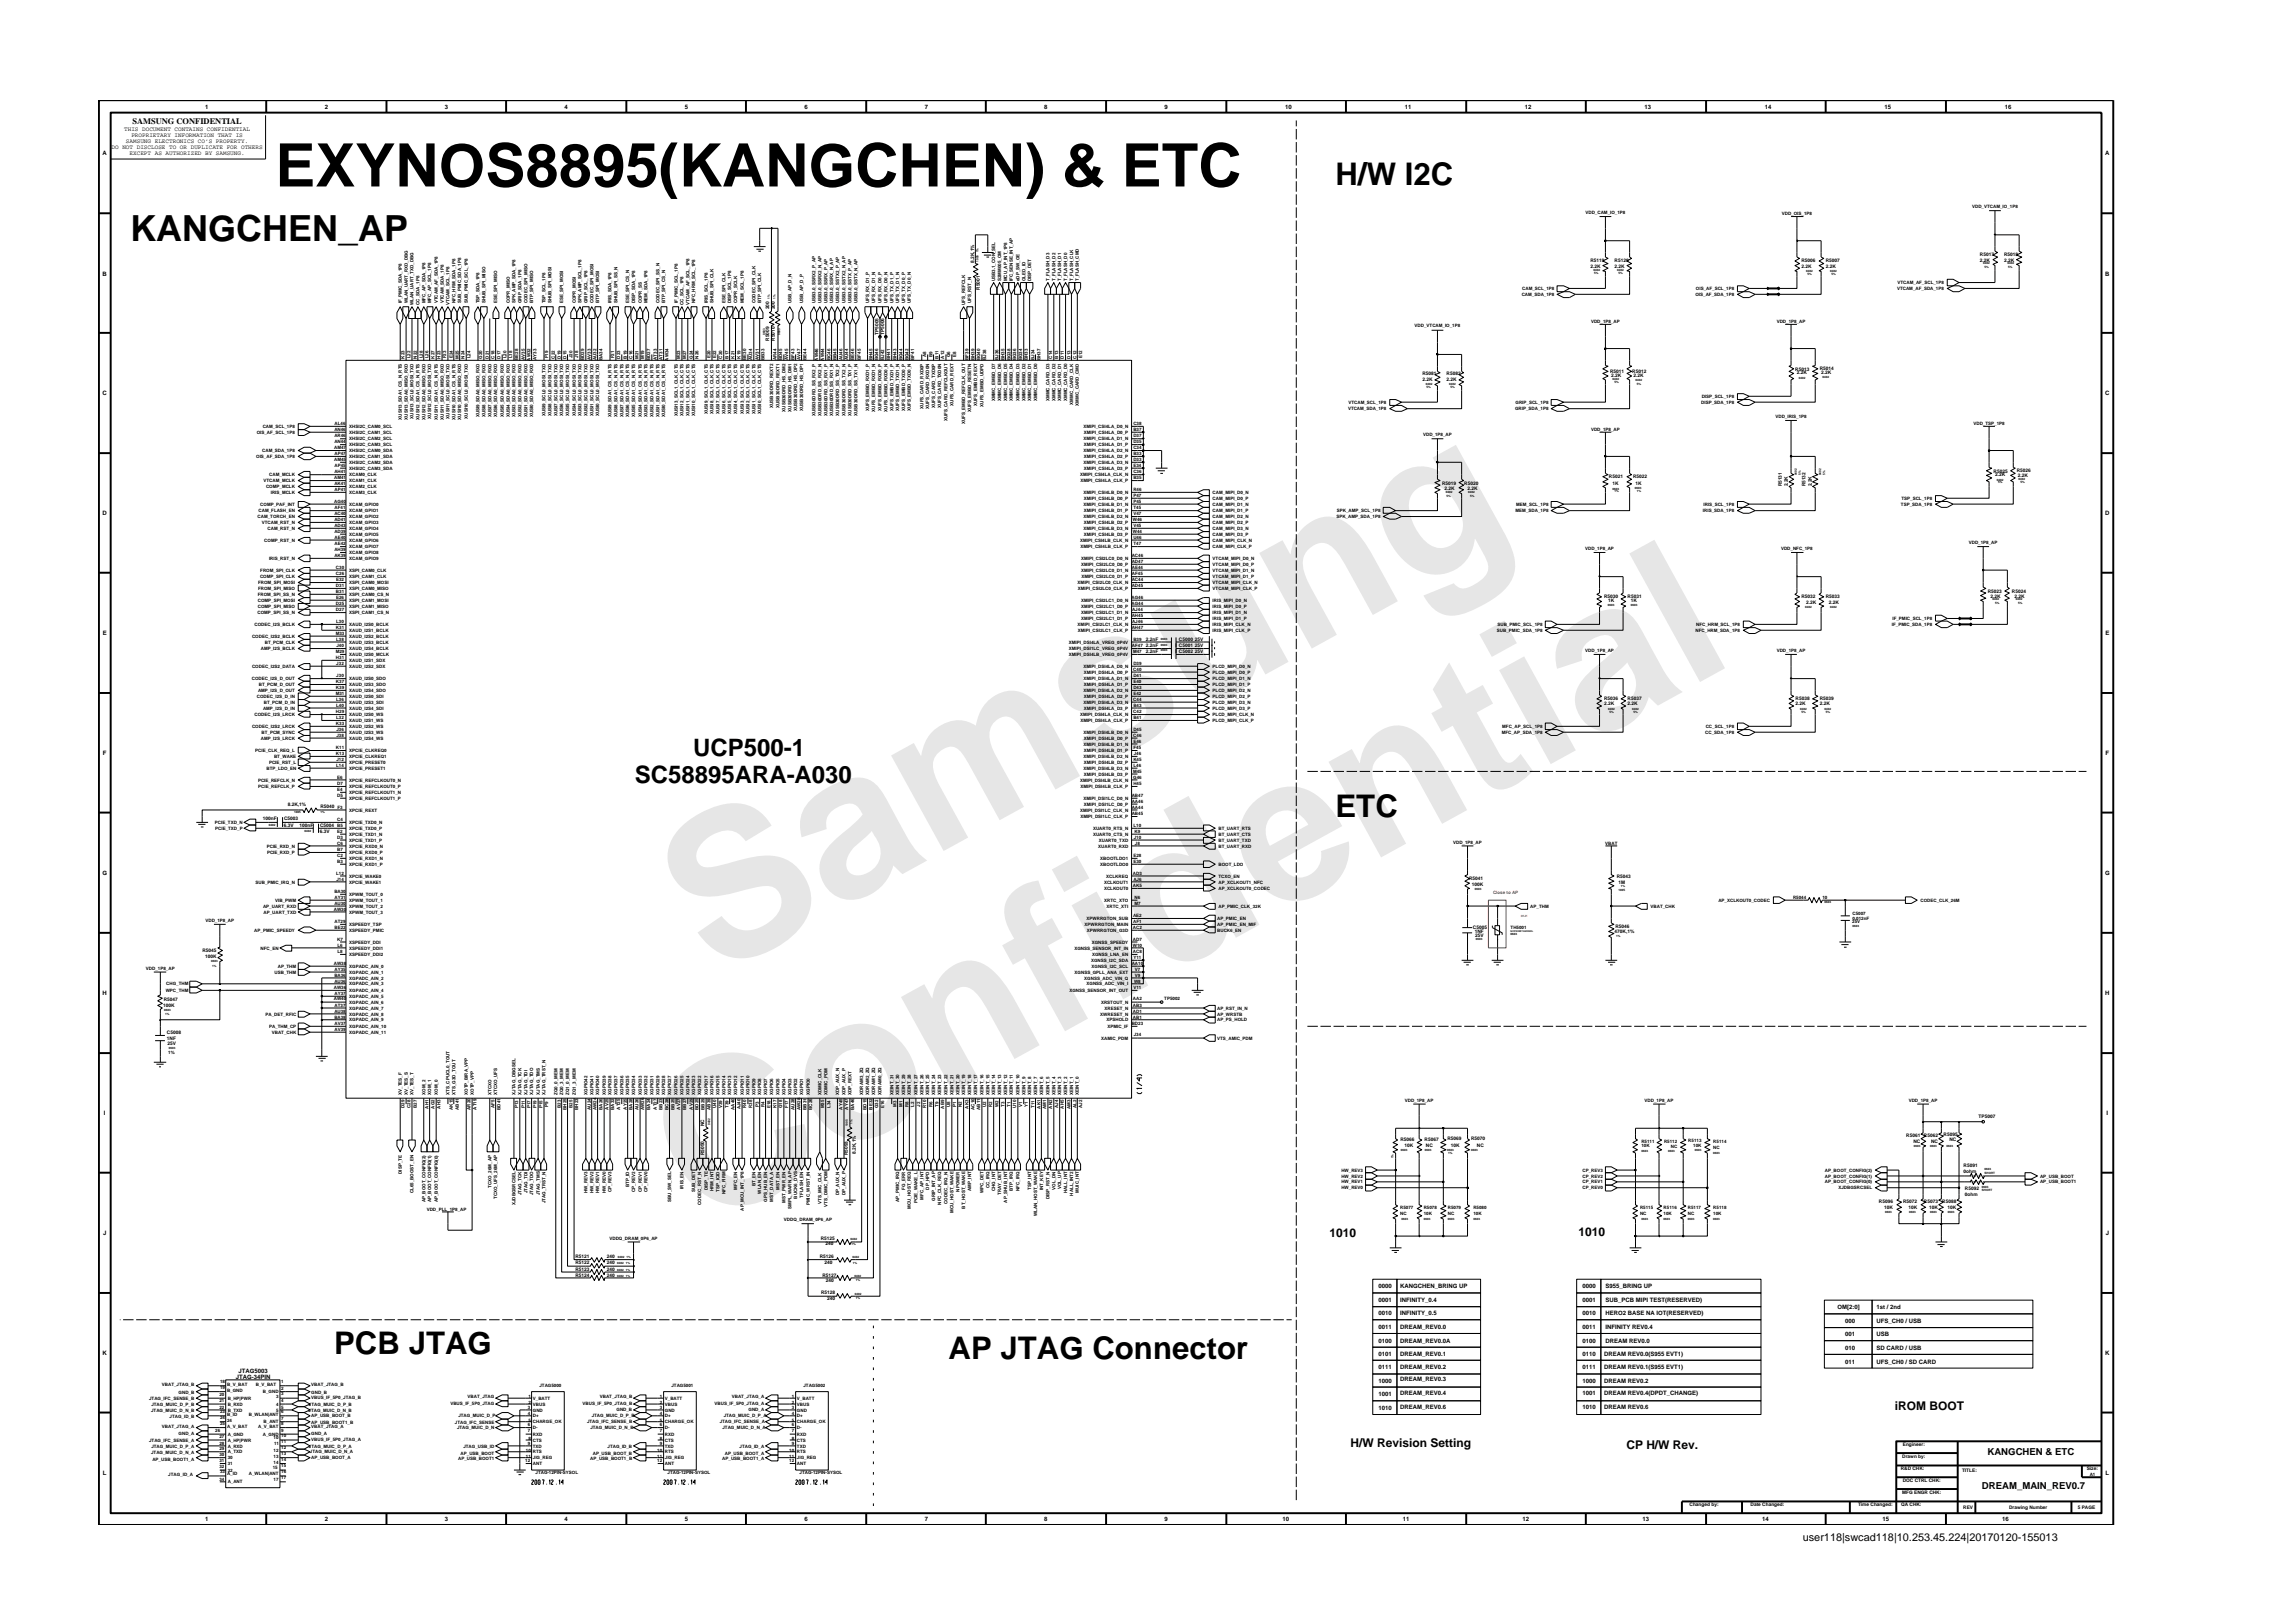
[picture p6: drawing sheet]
<svg xmlns="http://www.w3.org/2000/svg" width="297mm" height="210mm" viewBox="0 0 297 210" stroke-linecap="round" stroke-linejoin="round" font-family="sans-serif">
<defs><g id="words">
<g font-size="26.5" fill="#e6e6e6">
<text x="92.4" y="126.7" transform="rotate(-29 92.4 126.7)">Samsung</text>
<text x="91.1" y="159.4" transform="rotate(-29 91.1 159.4)">Confidential</text>
</g>
<text font-size="7.8" x="35.7" y="24.2">EXYNOS8895(KANGCHEN) &amp; ETC</text>
<text font-size="4.7" x="16.9" y="31.2">KANGCHEN_AP</text>
<g font-size="4">
<text x="173" y="24">H/W I2C</text>
<text x="173" y="105.8">ETC</text>
<text x="43.3" y="175.5">PCB JTAG</text>
<text x="122.9" y="176.1">AP JTAG Connector</text>
</g>
<g font-size="3.1">
<text x="82.2" y="101.4">SC58895ARA-A030</text>
<text x="89.8" y="97.9">UCP500-1</text>
</g>
<g font-size="1.6">
<text x="172.2" y="160.3">1010</text>
<text x="204.5" y="160.1">1010</text>
<text x="245.5" y="182.7">iROM BOOT</text>
<text x="174.9" y="187.5">H/W Revision Setting</text>
<text x="210.7" y="187.7">CP H/W Rev.</text>
</g>
<text font-size="1.4" x="233.5" y="199.7">user118|swcad118|10.253.45.224|20170120-155013</text>
<g font-size="1.2">
<text x="257.5" y="188.5">KANGCHEN &amp; ETC</text>
<text x="256.7" y="192.9">DREAM_MAIN_REV0.7</text>
</g>
<text font-size="1.1" x="17.2" y="16.1">SAMSUNG CONFIDENTIAL</text>
<g font-size=".8">
<text x="16.1" y="17">THIS DOCUMENT CONTAINS CONFIDENTIAL</text>
<text x="17" y="17.8">PROPRIETARY INFORMATION THAT IS</text>
<text x="26.6" y="14.1">1</text>
<text x="42.1" y="14.1">2</text>
<text x="57.6" y="14.1">3</text>
<text x="73.1" y="14.1">4</text>
<text x="88.7" y="14.1">5</text>
<text x="104.2" y="14.1">6</text>
<text x="119.8" y="14.1">7</text>
<text x="135.3" y="14.1">8</text>
<text x="150.9" y="14.1">9</text>
<text x="166.5" y="14.1">10</text>
<text x="182" y="14.1">11</text>
<text x="197.5" y="14.1">12</text>
<text x="213" y="14.1">13</text>
<text x="228.6" y="14.1">14</text>
<text x="244.1" y="14.1">15</text>
<text x="259.7" y="14.1">16</text>
<text x="13.3" y="20.1">A</text>
<text x="14.5" y="19.3">DO NOT DISCLOSE TO OR DUPLICATE FOR OTHERS</text>
<text x="16.3" y="18.5">SAMSUNG ELECTRONICS CO’S PROPERTY.</text>
<text x="16.8" y="20.1">EXCEPT AS AUTHORIZED BY SAMSUNG.</text>
<text x="272.7" y="20.1">A</text>
<text x="13.3" y="35.7">B</text>
<text x="272.7" y="35.7">B</text>
<text x="13.3" y="51.2">C</text>
<text x="272.7" y="51.2">C</text>
<text x="13.3" y="66.8">D</text>
<text x="272.7" y="66.8">D</text>
<text x="13.3" y="82.3">E</text>
<text x="272.7" y="82.3">E</text>
<text x="13.3" y="97.8">F</text>
<text x="272.8" y="97.8">F</text>
<text x="13.3" y="113.3">G</text>
<text x="272.7" y="113.3">G</text>
<text x="13.3" y="128.9">H</text>
<text x="272.7" y="128.9">H</text>
<text x="13.5" y="144.4">I</text>
<text x="272.9" y="144.4">I</text>
<text x="13.4" y="160">J</text>
<text x="272.8" y="160">J</text>
<text x="178.6" y="166.9">0000</text>
<text x="181.4" y="166.9">KANGCHEN_BRING UP</text>
<text x="205" y="166.9">0000</text>
<text x="208" y="166.9">S955_BRING UP</text>
<text x="178.6" y="168.7">0001</text>
<text x="178.6" y="172.2">0011</text>
<text x="178.6" y="170.4">0010</text>
<text x="178.6" y="173.9">0100</text>
<text x="181.4" y="173.9">DREAM_REV0.0A</text>
<text x="181.4" y="170.4">INFINITY_0.5</text>
<text x="181.4" y="168.7">INFINITY_0.4</text>
<text x="181.4" y="172.2">DREAM_REV0.0</text>
<text x="205" y="168.7">0001</text>
<text x="205" y="172.2">0011</text>
<text x="205" y="173.9">0100</text>
<text x="205" y="170.4">0010</text>
<text x="208" y="172.2">INFINITY REV0.4</text>
<text x="208" y="168.7">SUB_PCB MIPI TEST(RESERVED)</text>
<text x="208" y="173.9">DREAM REV0.0</text>
<text x="208" y="170.4">HERO2 BASE NA IOT(RESERVED)</text>
<text x="238" y="169.6">OM[2:0]</text>
<text x="239" y="171.4">000</text>
<text x="239" y="173.1">001</text>
<text x="243.1" y="169.6">1st / 2nd</text>
<text x="243.1" y="173.1">USB</text>
<text x="243.1" y="171.4">UFS_CH0 / USB</text>
<text x="13.3" y="175.5">K</text>
<text x="30.5" y="178.6">JTAG-34PIN</text>
<text x="30.9" y="177.8">JTAG5003</text>
<text x="178.6" y="175.6">0101</text>
<text x="178.6" y="179.2">1000</text>
<text x="178.6" y="177.4">0111</text>
<text x="181.4" y="178.9">DREAM_REV0.3</text>
<text x="181.4" y="175.6">DREAM_REV0.1</text>
<text x="181.4" y="177.4">DREAM_REV0.2</text>
<text x="205" y="179.2">1000</text>
<text x="205" y="177.4">0111</text>
<text x="205" y="175.6">0110</text>
<text x="207.8" y="175.6">DREAM REV0.0(S955 EVT1)</text>
<text x="207.8" y="179.2">DREAM REV0.2</text>
<text x="207.8" y="177.4">DREAM REV0.1(S955 EVT1)</text>
<text x="239" y="174.9">010</text>
<text x="239" y="176.6">011</text>
<text x="243.1" y="176.6">UFS_CH0 / SD CARD</text>
<text x="243.1" y="174.9">SD CARD / USB</text>
<text x="272.7" y="175.5">K</text>
<text x="178.6" y="182.7">1010</text>
<text x="178.6" y="180.9">1001</text>
<text x="181.4" y="180.7">DREAM_REV0.4</text>
<text x="181.4" y="182.5">DREAM_REV0.6</text>
<text x="205" y="182.5">1010</text>
<text x="205" y="180.7">1001</text>
<text x="207.8" y="182.5">DREAM REV0.6</text>
<text x="207.8" y="180.7">DREAM REV0.4(DPDT_CHANGE)</text>
<text x="13.3" y="191.1">L</text>
<text x="272.8" y="191.1">L</text>
<text x="26.6" y="197.1">1</text>
<text x="42.1" y="197.1">2</text>
<text x="57.6" y="197.1">3</text>
<text x="73.1" y="197.1">4</text>
<text x="88.7" y="197.1">5</text>
<text x="104.2" y="197.1">6</text>
<text x="119.8" y="197.1">7</text>
<text x="135.3" y="197.1">8</text>
<text x="150.9" y="197.1">9</text>
<text x="166.1" y="197.1">10</text>
<text x="181.7" y="197.1">11</text>
<text x="197.2" y="197.1">12</text>
<text x="212.8" y="197.1">13</text>
<text x="228.3" y="197.1">14</text>
<text x="243.9" y="197.1">15</text>
<text x="259.4" y="197.1">16</text>
</g>
<g font-size=".6">
<text x="205.4" y="27.7">VDD_CAM_IO_1P8</text>
<text x="230.8" y="27.8">VDD_OIS_1P8</text>
<text x="255.5" y="26.9">VDD_VTCAM_IO_1P8</text>
<text x="126.2" y="34.1" transform="rotate(-90 126.2 34.1)">8.2K,1%</text>
<text x="206" y="33.9">R5119</text>
<text x="206" y="34.7">2.2K</text>
<text x="209.2" y="34.7">2.2K</text>
<text x="209.2" y="33.9">R5120</text>
<text x="233.4" y="33.9">R5006</text>
<text x="233.4" y="34.7">2.2K</text>
<text x="236.5" y="34.7">2.2K</text>
<text x="236.5" y="33.9">R5007</text>
<text x="256.5" y="33.1">R5017</text>
<text x="256.5" y="33.9">2.2K</text>
<text x="259.6" y="33.9">2.2K</text>
<text x="259.6" y="33.1">R5018</text>
<text x="52.1" y="39.3" transform="rotate(-90 52.1 39.3)">IF_PMIC_SDA_1P8</text>
<text x="52.8" y="39.3" transform="rotate(-90 52.8 39.3)">WLAN_UART_RXD_DBG</text>
<text x="53.6" y="39.5" transform="rotate(-90 53.6 39.5)">WLAN_UART_TXD_DBG</text>
<text x="54.3" y="39.5" transform="rotate(-90 54.3 39.5)">CC_SDA_1P8</text>
<text x="55.1" y="39.3" transform="rotate(-90 55.1 39.3)">MFC_AP_SDA_1P8</text>
<text x="55.9" y="39.3" transform="rotate(-90 55.9 39.3)">MFC_AP_SCL_1P8</text>
<text x="56.7" y="39.3" transform="rotate(-90 56.7 39.3)">VTCAM_AF_SDA_1P8</text>
<text x="57.5" y="39.3" transform="rotate(-90 57.5 39.3)">VTCAM_SDA_1P8</text>
<text x="58.2" y="39.5" transform="rotate(-90 58.2 39.5)">VTCAM_SCL_1P8</text>
<text x="59" y="39.3" transform="rotate(-90 59 39.3)">NFC_HRM_SDA_1P8</text>
<text x="59.8" y="39.3" transform="rotate(-90 59.8 39.3)">SUB_PMIC_SDA_1P8</text>
<text x="60.6" y="39.3" transform="rotate(-90 60.6 39.3)">SUB_PMIC_SCL_1P8</text>
<text x="62.1" y="39.3" transform="rotate(-90 62.1 39.3)">TSP_SDA_1P8</text>
<text x="62.9" y="39.3" transform="rotate(-90 62.9 39.3)">SHUB_SPI_MISO</text>
<text x="64.4" y="39.3" transform="rotate(-90 64.4 39.3)">ESE_SPI_MISO</text>
<text x="66" y="39.3" transform="rotate(-90 66 39.3)">COPR_MISO</text>
<text x="66.8" y="39.3" transform="rotate(-90 66.8 39.3)">SPK_AMP_SDA_1P8</text>
<text x="67.6" y="39.3" transform="rotate(-90 67.6 39.3)">GRIP_SDA_1P8</text>
<text x="68.3" y="39.3" transform="rotate(-90 68.3 39.3)">CODEC_SPI_MISO</text>
<text x="69.1" y="39.3" transform="rotate(-90 69.1 39.3)">BTP_SPI_MISO</text>
<text x="70.7" y="39.3" transform="rotate(-90 70.7 39.3)">TSP_SCL_1P8</text>
<text x="71.4" y="39.3" transform="rotate(-90 71.4 39.3)">SHUB_SPI_MOSI</text>
<text x="73" y="39.3" transform="rotate(-90 73 39.3)">ESE_SPI_MOSI</text>
<text x="74.6" y="39.3" transform="rotate(-90 74.6 39.3)">COPR_MOSI</text>
<text x="75.3" y="39.3" transform="rotate(-90 75.3 39.3)">SPK_AMP_SCL_1P8</text>
<text x="76.1" y="39.3" transform="rotate(-90 76.1 39.3)">GRIP_SCL_1P8</text>
<text x="76.9" y="39.3" transform="rotate(-90 76.9 39.3)">CODEC_SPI_MOSI</text>
<text x="77.6" y="39.3" transform="rotate(-90 77.6 39.3)">BTP_SPI_MOSI</text>
<text x="79.2" y="39.3" transform="rotate(-90 79.2 39.3)">IRIS_SDA_1P8</text>
<text x="80" y="39.3" transform="rotate(-90 80 39.3)">SHUB_SPI_SS_N</text>
<text x="81.5" y="39.3" transform="rotate(-90 81.5 39.3)">ESE_SPI_CS_N</text>
<text x="82.3" y="39.3" transform="rotate(-90 82.3 39.3)">DISP_SDA_1P8</text>
<text x="83.1" y="39.3" transform="rotate(-90 83.1 39.3)">COPR_SS</text>
<text x="83.9" y="39.3" transform="rotate(-90 83.9 39.3)">MEM_SDA_1P8</text>
<text x="85.4" y="39.3" transform="rotate(-90 85.4 39.3)">CODEC_SPI_SS_N</text>
<text x="86.2" y="39.3" transform="rotate(-90 86.2 39.3)">BTP_SPI_CS_N</text>
<text x="87.8" y="39.3" transform="rotate(-90 87.8 39.3)">IF_PMIC_SCL_1P8</text>
<text x="88.5" y="39.5" transform="rotate(-90 88.5 39.5)">CC_SCL_1P8</text>
<text x="89.3" y="39.5" transform="rotate(-90 89.3 39.5)">VTCAM_AF_SCL_1P8</text>
<text x="90.1" y="39.3" transform="rotate(-90 90.1 39.3)">NFC_HRM_SCL_1P8</text>
<text x="91.7" y="39.3" transform="rotate(-90 91.7 39.3)">IRIS_SCL_1P8</text>
<text x="92.4" y="39.3" transform="rotate(-90 92.4 39.3)">SHUB_SPI_CLK</text>
<text x="94" y="39.3" transform="rotate(-90 94 39.3)">ESE_SPI_CLK</text>
<text x="94.7" y="39.3" transform="rotate(-90 94.7 39.3)">DISP_SCL_1P8</text>
<text x="95.5" y="39.3" transform="rotate(-90 95.5 39.3)">COPR_SCLK</text>
<text x="96.3" y="39.3" transform="rotate(-90 96.3 39.3)">MEM_SCL_1P8</text>
<text x="97.9" y="39.3" transform="rotate(-90 97.9 39.3)">CODEC_SPI_CLK</text>
<text x="98.6" y="39.3" transform="rotate(-90 98.6 39.3)">BTP_SPI_CLK</text>
<text x="99.6" y="40.1" transform="rotate(-90 99.6 40.1)">200</text>
<text x="100.4" y="40.1" transform="rotate(-90 100.4 40.1)">200</text>
<text x="102.5" y="39.3" transform="rotate(-90 102.5 39.3)">USB_AP_D_N</text>
<text x="104" y="39.3" transform="rotate(-90 104 39.3)">USB_AP_D_P</text>
<text x="105.7" y="39.3" transform="rotate(-90 105.7 39.3)">USB3.0_SSRX2_P_AP</text>
<text x="106.4" y="39.3" transform="rotate(-90 106.4 39.3)">USB3.0_SSRX2_N_AP</text>
<text x="107.2" y="39.3" transform="rotate(-90 107.2 39.3)">USB3.0_SSRX_P_AP</text>
<text x="107.9" y="39.3" transform="rotate(-90 107.9 39.3)">USB3.0_SSRX_N_AP</text>
<text x="108.7" y="39.3" transform="rotate(-90 108.7 39.3)">USB3.0_SSTX2_P_AP</text>
<text x="109.5" y="39.3" transform="rotate(-90 109.5 39.3)">USB3.0_SSTX2_N_AP</text>
<text x="110.3" y="39.3" transform="rotate(-90 110.3 39.3)">USB3.0_SSTX_P_AP</text>
<text x="111.1" y="39.3" transform="rotate(-90 111.1 39.3)">USB3.0_SSTX_N_AP</text>
<text x="112.6" y="39.3" transform="rotate(-90 112.6 39.3)">UFS_RX_D1_P</text>
<text x="113.4" y="39.3" transform="rotate(-90 113.4 39.3)">UFS_RX_D1_N</text>
<text x="114.2" y="39.3" transform="rotate(-90 114.2 39.3)">UFS_RX_D0_P</text>
<text x="115" y="39.3" transform="rotate(-90 115 39.3)">UFS_RX_D0_N</text>
<text x="115.7" y="39.3" transform="rotate(-90 115.7 39.3)">UFS_TX_D1_P</text>
<text x="116.5" y="39.3" transform="rotate(-90 116.5 39.3)">UFS_TX_D1_N</text>
<text x="117.2" y="39.3" transform="rotate(-90 117.2 39.3)">UFS_TX_D0_P</text>
<text x="118" y="39.3" transform="rotate(-90 118 39.3)">UFS_TX_D0_N</text>
<text x="125" y="39.5" transform="rotate(-90 125 39.5)">UFS_REFCLK</text>
<text x="125.8" y="39.3" transform="rotate(-90 125.8 39.3)">UFS_RST_N</text>
<text x="126.9" y="37.5" transform="rotate(-90 126.9 37.5)">R5001</text>
<text x="128.9" y="36.4" transform="rotate(-90 128.9 36.4)">USB3.1_CON_SEL</text>
<text x="129.7" y="36.4" transform="rotate(-90 129.7 36.4)">S2MM005_OM</text>
<text x="130.5" y="36.4" transform="rotate(-90 130.5 36.4)">MCU_AP_INT_1P8</text>
<text x="131.2" y="36.4" transform="rotate(-90 131.2 36.4)">IFC_SENSE_INT_AP</text>
<text x="132.1" y="36.4" transform="rotate(-90 132.1 36.4)">eDP_SW_OE</text>
<text x="132.8" y="36.4" transform="rotate(-90 132.8 36.4)">OLED_ID</text>
<text x="133.6" y="36.4" transform="rotate(-90 133.6 36.4)">DISP_DET</text>
<text x="136" y="36.4" transform="rotate(-90 136 36.4)">T_FLASH_D3</text>
<text x="136.7" y="36.4" transform="rotate(-90 136.7 36.4)">T_FLASH_D2</text>
<text x="137.5" y="36.4" transform="rotate(-90 137.5 36.4)">T_FLASH_D1</text>
<text x="138.2" y="36.4" transform="rotate(-90 138.2 36.4)">T_FLASH_D0</text>
<text x="139" y="36.4" transform="rotate(-90 139 36.4)">T_FLASH_CLK</text>
<text x="139.8" y="36.4" transform="rotate(-90 139.8 36.4)">T_FLASH_CMD</text>
<text x="197.1" y="38.3">CAM_SDA_1P8</text>
<text x="197.2" y="37.6">CAM_SCL_1P8</text>
<text x="206.1" y="41.8">VDD_1P8_AP</text>
<text x="219.6" y="38.3">OIS_AF_SDA_1P8</text>
<text x="219.7" y="37.6">OIS_AF_SCL_1P8</text>
<text x="230.2" y="41.8">VDD_1P8_AP</text>
<text x="245.7" y="37.6">VTCAM_AF_SDA_1P8</text>
<text x="245.8" y="36.8">VTCAM_AF_SCL_1P8</text>
<text x="52.4" y="46.5" transform="rotate(-90 52.4 46.5)">K23</text>
<text x="53.2" y="46.4" transform="rotate(-90 53.2 46.4)">L22</text>
<text x="54" y="46.5" transform="rotate(-90 54 46.5)">N22</text>
<text x="54.8" y="46.4" transform="rotate(-90 54.8 46.4)">L28</text>
<text x="55.5" y="46.4" transform="rotate(-90 55.5 46.4)">L26</text>
<text x="56.3" y="46.5" transform="rotate(-90 56.3 46.5)">K27</text>
<text x="57.1" y="46.5" transform="rotate(-90 57.1 46.5)">H23</text>
<text x="57.8" y="46.4" transform="rotate(-90 57.8 46.4)">F23</text>
<text x="58.7" y="46.4" transform="rotate(-90 58.7 46.4)">E24</text>
<text x="59.4" y="46.5" transform="rotate(-90 59.4 46.5)">M25</text>
<text x="60.2" y="46.5" transform="rotate(-90 60.2 46.5)">N24</text>
<text x="60.9" y="46.4" transform="rotate(-90 60.9 46.4)">L24</text>
<text x="62.5" y="46.5" transform="rotate(-90 62.5 46.5)">G20</text>
<text x="63.3" y="46.5" transform="rotate(-90 63.3 46.5)">D21</text>
<text x="64.1" y="46.5" transform="rotate(-90 64.1 46.5)">C18</text>
<text x="64.8" y="46.5" transform="rotate(-90 64.8 46.5)">D17</text>
<text x="65.6" y="46.4" transform="rotate(-90 65.6 46.4)">L20</text>
<text x="66.4" y="46.4" transform="rotate(-90 66.4 46.4)">L18</text>
<text x="67.1" y="46.6" transform="rotate(-90 67.1 46.6)">BE28</text>
<text x="68" y="46.6" transform="rotate(-90 68 46.6)">AV35</text>
<text x="68.7" y="46.7" transform="rotate(-90 68.7 46.7)">AW32</text>
<text x="69.5" y="46.6" transform="rotate(-90 69.5 46.6)">AY33</text>
<text x="71" y="46.4" transform="rotate(-90 71 46.4)">F19</text>
<text x="71.9" y="46.5" transform="rotate(-90 71.9 46.5)">C22</text>
<text x="72.6" y="46.5" transform="rotate(-90 72.6 46.5)">D19</text>
<text x="73.4" y="46.5" transform="rotate(-90 73.4 46.5)">D15</text>
<text x="74.2" y="46.4" transform="rotate(-90 74.2 46.4)">J20</text>
<text x="74.9" y="46.4" transform="rotate(-90 74.9 46.4)">J18</text>
<text x="75.7" y="46.7" transform="rotate(-90 75.7 46.7)">BD29</text>
<text x="76.5" y="46.6" transform="rotate(-90 76.5 46.6)">AV33</text>
<text x="77.3" y="46.7" transform="rotate(-90 77.3 46.7)">AU32</text>
<text x="78" y="46.7" transform="rotate(-90 78 46.7)">BA34</text>
<text x="79.6" y="46.4" transform="rotate(-90 79.6 46.4)">F21</text>
<text x="80.3" y="46.5" transform="rotate(-90 80.3 46.5)">D23</text>
<text x="81.2" y="46.5" transform="rotate(-90 81.2 46.5)">B19</text>
<text x="81.9" y="46.5" transform="rotate(-90 81.9 46.5)">C16</text>
<text x="82.7" y="46.5" transform="rotate(-90 82.7 46.5)">M21</text>
<text x="83.5" y="46.5" transform="rotate(-90 83.5 46.5)">M19</text>
<text x="84.2" y="46.7" transform="rotate(-90 84.2 46.7)">BD27</text>
<text x="85.1" y="46.6" transform="rotate(-90 85.1 46.6)">AT33</text>
<text x="85.8" y="46.6" transform="rotate(-90 85.8 46.6)">AT31</text>
<text x="86.6" y="46.7" transform="rotate(-90 86.6 46.7)">AW34</text>
<text x="88.1" y="46.5" transform="rotate(-90 88.1 46.5)">M23</text>
<text x="88.9" y="46.5" transform="rotate(-90 88.9 46.5)">M27</text>
<text x="89.7" y="46.5" transform="rotate(-90 89.7 46.5)">G24</text>
<text x="90.5" y="46.5" transform="rotate(-90 90.5 46.5)">N26</text>
<text x="92" y="46.4" transform="rotate(-90 92 46.4)">E20</text>
<text x="92.8" y="46.4" transform="rotate(-90 92.8 46.4)">E22</text>
<text x="93.5" y="46.5" transform="rotate(-90 93.5 46.5)">C20</text>
<text x="94.4" y="46.5" transform="rotate(-90 94.4 46.5)">B17</text>
<text x="95.2" y="46.5" transform="rotate(-90 95.2 46.5)">K21</text>
<text x="95.9" y="46.5" transform="rotate(-90 95.9 46.5)">K19</text>
<text x="96.7" y="46.6" transform="rotate(-90 96.7 46.6)">BE30</text>
<text x="97.4" y="46.7" transform="rotate(-90 97.4 46.7)">AU34</text>
<text x="98.3" y="46.6" transform="rotate(-90 98.3 46.6)">AV31</text>
<text x="99" y="46.7" transform="rotate(-90 99 46.7)">BB33</text>
<text x="99.6" y="44.1" transform="rotate(-90 99.6 44.1)">R5009</text>
<text x="100.4" y="44.1" transform="rotate(-90 100.4 44.1)">R5010</text>
<text x="100.6" y="46.7" transform="rotate(-90 100.6 46.7)">AR44</text>
<text x="101.3" y="46.7" transform="rotate(-90 101.3 46.7)">BD45</text>
<text x="102.1" y="46.6" transform="rotate(-90 102.1 46.6)">AV45</text>
<text x="102.9" y="46.6" transform="rotate(-90 102.9 46.6)">BF43</text>
<text x="103.7" y="46.6" transform="rotate(-90 103.7 46.6)">AV47</text>
<text x="104.5" y="46.6" transform="rotate(-90 104.5 46.6)">BE44</text>
<text x="106" y="46.7" transform="rotate(-90 106 46.7)">AW46</text>
<text x="106.8" y="46.7" transform="rotate(-90 106.8 46.7)">AW44</text>
<text x="107.6" y="46.7" transform="rotate(-90 107.6 46.7)">BC46</text>
<text x="108.4" y="46.7" transform="rotate(-90 108.4 46.7)">BB45</text>
<text x="109.1" y="46.7" transform="rotate(-90 109.1 46.7)">AU46</text>
<text x="109.9" y="46.7" transform="rotate(-90 109.9 46.7)">AU44</text>
<text x="110.6" y="46.6" transform="rotate(-90 110.6 46.6)">BE46</text>
<text x="111.5" y="46.6" transform="rotate(-90 111.5 46.6)">BF45</text>
<text x="113" y="46.7" transform="rotate(-90 113 46.7)">BH45</text>
<text x="113.8" y="46.7" transform="rotate(-90 113.8 46.7)">BG46</text>
<text x="113.8" y="43.4" transform="rotate(-90 113.8 43.4)">TP5005</text>
<text x="114.5" y="46.6" transform="rotate(-90 114.5 46.6)">BJ42</text>
<text x="114.6" y="43.4" transform="rotate(-90 114.6 43.4)">TP5006</text>
<text x="115.3" y="46.7" transform="rotate(-90 115.3 46.7)">BH41</text>
<text x="116.1" y="46.7" transform="rotate(-90 116.1 46.7)">BH43</text>
<text x="116.9" y="46.7" transform="rotate(-90 116.9 46.7)">BG44</text>
<text x="117.7" y="46.7" transform="rotate(-90 117.7 46.7)">BG42</text>
<text x="118.4" y="46.6" transform="rotate(-90 118.4 46.6)">BF41</text>
<text x="120" y="46.3" transform="rotate(-90 120 46.3)">A8</text>
<text x="120.8" y="46.3" transform="rotate(-90 120.8 46.3)">B9</text>
<text x="121.6" y="46.5" transform="rotate(-90 121.6 46.5)">B11</text>
<text x="122.3" y="46.5" transform="rotate(-90 122.3 46.5)">A12</text>
<text x="123.1" y="46.3" transform="rotate(-90 123.1 46.3)">G6</text>
<text x="123.9" y="46.3" transform="rotate(-90 123.9 46.3)">E8</text>
<text x="125.5" y="46.6" transform="rotate(-90 125.5 46.6)">BF39</text>
<text x="126.2" y="46.7" transform="rotate(-90 126.2 46.7)">BH39</text>
<text x="127" y="46.7" transform="rotate(-90 127 46.7)">BG40</text>
<text x="127.7" y="46.6" transform="rotate(-90 127.7 46.6)">BJ38</text>
<text x="129.4" y="46.6" transform="rotate(-90 129.4 46.6)">BJ36</text>
<text x="130.1" y="46.7" transform="rotate(-90 130.1 46.7)">BH35</text>
<text x="130.9" y="46.7" transform="rotate(-90 130.9 46.7)">BG38</text>
<text x="131.6" y="46.7" transform="rotate(-90 131.6 46.7)">BG36</text>
<text x="132.4" y="46.7" transform="rotate(-90 132.4 46.7)">BG34</text>
<text x="133.2" y="46.7" transform="rotate(-90 133.2 46.7)">BH33</text>
<text x="134" y="46.6" transform="rotate(-90 134 46.6)">BJ34</text>
<text x="134.8" y="46.7" transform="rotate(-90 134.8 46.7)">BH37</text>
<text x="136.3" y="46.5" transform="rotate(-90 136.3 46.5)">C14</text>
<text x="137.1" y="46.5" transform="rotate(-90 137.1 46.5)">B13</text>
<text x="137.8" y="46.5" transform="rotate(-90 137.8 46.5)">D11</text>
<text x="138.7" y="46.5" transform="rotate(-90 138.7 46.5)">D13</text>
<text x="139.4" y="46.5" transform="rotate(-90 139.4 46.5)">C12</text>
<text x="140.2" y="46.4" transform="rotate(-90 140.2 46.4)">E12</text>
<text x="183.2" y="42.4">VDD_VTCAM_IO_1P8</text>
<text x="235.7" y="47.9">R5014</text>
<text x="70.7" y="53.9" transform="rotate(-90 70.7 53.9)">XUSI9_SCL0_MOSI_TXD</text>
<text x="71.4" y="53.9" transform="rotate(-90 71.4 53.9)">XUSI8_SCL0_MOSI_TXD</text>
<text x="72.2" y="53.9" transform="rotate(-90 72.2 53.9)">XUSI7_SCL0_MOSI_TXD</text>
<text x="73" y="53.9" transform="rotate(-90 73 53.9)">XUSI6_SCL0_MOSI_TXD</text>
<text x="73.7" y="53.9" transform="rotate(-90 73.7 53.9)">XUSI5_SCL0_MOSI_TXD</text>
<text x="74.6" y="53.9" transform="rotate(-90 74.6 53.9)">XUSI4_SCL0_MOSI_TXD</text>
<text x="75.3" y="53.9" transform="rotate(-90 75.3 53.9)">XUSI3_SCL0_MOSI_TXD</text>
<text x="76.1" y="53.9" transform="rotate(-90 76.1 53.9)">XUSI2_SCL0_MOSI_TXD</text>
<text x="76.9" y="53.9" transform="rotate(-90 76.9 53.9)">XUSI1_SCL0_MOSI_TXD</text>
<text x="77.6" y="53.9" transform="rotate(-90 77.6 53.9)">XUSI0_SCL0_MOSI_TXD</text>
<text x="87.8" y="53.9" transform="rotate(-90 87.8 53.9)">XUSI13_SCL1_CLK_CTS</text>
<text x="88.5" y="53.9" transform="rotate(-90 88.5 53.9)">XUSI12_SCL1_CLK_CTS</text>
<text x="89.3" y="53.9" transform="rotate(-90 89.3 53.9)">XUSI11_SCL1_CLK_CTS</text>
<text x="90.1" y="53.9" transform="rotate(-90 90.1 53.9)">XUSI10_SCL1_CLK_CTS</text>
<text x="91.7" y="53.6" transform="rotate(-90 91.7 53.6)">XUSI9_SCL1_CLK_CTS</text>
<text x="92.4" y="53.6" transform="rotate(-90 92.4 53.6)">XUSI8_SCL1_CLK_CTS</text>
<text x="93.2" y="53.6" transform="rotate(-90 93.2 53.6)">XUSI7_SCL1_CLK_CTS</text>
<text x="94" y="53.6" transform="rotate(-90 94 53.6)">XUSI6_SCL1_CLK_CTS</text>
<text x="94.7" y="53.6" transform="rotate(-90 94.7 53.6)">XUSI5_SCL1_CLK_CTS</text>
<text x="95.5" y="53.6" transform="rotate(-90 95.5 53.6)">XUSI4_SCL1_CLK_CTS</text>
<text x="96.3" y="53.6" transform="rotate(-90 96.3 53.6)">XUSI3_SCL1_CLK_CTS</text>
<text x="97.1" y="53.6" transform="rotate(-90 97.1 53.6)">XUSI2_SCL1_CLK_CTS</text>
<text x="97.9" y="53.6" transform="rotate(-90 97.9 53.6)">XUSI1_SCL1_CLK_CTS</text>
<text x="98.6" y="53.6" transform="rotate(-90 98.6 53.6)">XUSI0_SCL1_CLK_CTS</text>
<text x="100.1" y="52.8" transform="rotate(-90 100.1 52.8)">XUSB30DRD_REXT2</text>
<text x="101" y="52.8" transform="rotate(-90 101 52.8)">XUSB30DRD_REXT1</text>
<text x="101.8" y="53.3" transform="rotate(-90 101.8 53.3)">XUSB30DRD_HS_DM2</text>
<text x="102.5" y="53.3" transform="rotate(-90 102.5 53.3)">XUSB30DRD_HS_DM1</text>
<text x="103.3" y="53.2" transform="rotate(-90 103.3 53.2)">XUSB30DRD_HS_DP2</text>
<text x="104" y="53.2" transform="rotate(-90 104 53.2)">XUSB30DRD_HS_DP1</text>
<text x="105.7" y="53.9" transform="rotate(-90 105.7 53.9)">XUSB30DRD_SS_RX2_P</text>
<text x="106.4" y="53.9" transform="rotate(-90 106.4 53.9)">XUSB30DRD_SS_RX2_N</text>
<text x="107.2" y="53.9" transform="rotate(-90 107.2 53.9)">XUSB30DRD_SS_RX1_P</text>
<text x="107.9" y="53.9" transform="rotate(-90 107.9 53.9)">XUSB30DRD_SS_RX1_N</text>
<text x="108.7" y="53.8" transform="rotate(-90 108.7 53.8)">XUSB30DRD_SS_TX2_P</text>
<text x="109.5" y="53.9" transform="rotate(-90 109.5 53.9)">XUSB30DRD_SS_TX2_N</text>
<text x="110.3" y="53.8" transform="rotate(-90 110.3 53.8)">XUSB30DRD_SS_TX1_P</text>
<text x="111.1" y="53.9" transform="rotate(-90 111.1 53.9)">XUSB30DRD_SS_TX1_N</text>
<text x="112.6" y="53.3" transform="rotate(-90 112.6 53.3)">XUFS_EMBD_RXD1_P</text>
<text x="113.4" y="53.3" transform="rotate(-90 113.4 53.3)">XUFS_EMBD_RXD1_N</text>
<text x="114.2" y="53.3" transform="rotate(-90 114.2 53.3)">XUFS_EMBD_RXD0_P</text>
<text x="115" y="53.3" transform="rotate(-90 115 53.3)">XUFS_EMBD_RXD0_N</text>
<text x="115.7" y="53.2" transform="rotate(-90 115.7 53.2)">XUFS_EMBD_TXD1_P</text>
<text x="116.5" y="53.3" transform="rotate(-90 116.5 53.3)">XUFS_EMBD_TXD1_N</text>
<text x="117.2" y="53.2" transform="rotate(-90 117.2 53.2)">XUFS_EMBD_TXD0_P</text>
<text x="118" y="53.3" transform="rotate(-90 118 53.3)">XUFS_EMBD_TXD0_N</text>
<text x="119.6" y="52.9" transform="rotate(-90 119.6 52.9)">XUFS_CARD_RXD0P</text>
<text x="120.4" y="53" transform="rotate(-90 120.4 53)">XUFS_CARD_RXD0N</text>
<text x="121.1" y="52.9" transform="rotate(-90 121.1 52.9)">XUFS_CARD_TXD0P</text>
<text x="121.9" y="52.9" transform="rotate(-90 121.9 52.9)">XUFS_CARD_TXD0N</text>
<text x="123.5" y="52.5" transform="rotate(-90 123.5 52.5)">XUFS_CARD_REXT</text>
<text x="125.8" y="53.4" transform="rotate(-90 125.8 53.4)">XUFS_EMBD_RESETN</text>
<text x="126.6" y="52.6" transform="rotate(-90 126.6 52.6)">XUFS_EMBD_REXT</text>
<text x="127.4" y="52.7" transform="rotate(-90 127.4 52.7)">XUFS_EMBD_UDPD</text>
<text x="128.9" y="52" transform="rotate(-90 128.9 52)">XMMC_EMBD_D7</text>
<text x="129.7" y="52" transform="rotate(-90 129.7 52)">XMMC_EMBD_D6</text>
<text x="130.5" y="52" transform="rotate(-90 130.5 52)">XMMC_EMBD_D5</text>
<text x="131.2" y="52" transform="rotate(-90 131.2 52)">XMMC_EMBD_D4</text>
<text x="132.1" y="52" transform="rotate(-90 132.1 52)">XMMC_EMBD_D3</text>
<text x="132.8" y="52" transform="rotate(-90 132.8 52)">XMMC_EMBD_D2</text>
<text x="133.6" y="52" transform="rotate(-90 133.6 52)">XMMC_EMBD_D1</text>
<text x="134.4" y="52" transform="rotate(-90 134.4 52)">XMMC_EMBD_D0</text>
<text x="136" y="52" transform="rotate(-90 136 52)">XMMC_CARD_D3</text>
<text x="136.7" y="52" transform="rotate(-90 136.7 52)">XMMC_CARD_D2</text>
<text x="137.5" y="52" transform="rotate(-90 137.5 52)">XMMC_CARD_D1</text>
<text x="138.2" y="52" transform="rotate(-90 138.2 52)">XMMC_CARD_D0</text>
<text x="139" y="52.4" transform="rotate(-90 139 52.4)">XMMC_CARD_CLK</text>
<text x="139.8" y="52.5" transform="rotate(-90 139.8 52.5)">XMMC_CARD_CMD</text>
<text x="174.6" y="53.2">VTCAM_SDA_1P8</text>
<text x="174.7" y="52.3">VTCAM_SCL_1P8</text>
<text x="184.3" y="48.6">R5081</text>
<text x="184.3" y="49.4">2.2K</text>
<text x="187.4" y="48.6">R5082</text>
<text x="187.4" y="49.4">2.2K</text>
<text x="196.3" y="53.2">GRIP_SDA_1P8</text>
<text x="196.3" y="52.3">GRIP_SCL_1P8</text>
<text x="208.6" y="48.3">R5011</text>
<text x="208.7" y="48.8">2.2K</text>
<text x="211.4" y="48.3">R5012</text>
<text x="211.6" y="48.8">2.2K</text>
<text x="220.4" y="52.3">DISP_SDA_1P8</text>
<text x="220.4" y="51.5">DISP_SCL_1P8</text>
<text x="232.6" y="48">R5013</text>
<text x="232.8" y="48.5">2.2K</text>
<text x="235.9" y="48.5">2.2K</text>
<text x="33.2" y="59.3">OIS_AF_SDA_1P8</text>
<text x="33.3" y="56.2">OIS_AF_SCL_1P8</text>
<text x="34" y="58.6">CAM_SDA_1P8</text>
<text x="34" y="55.4">CAM_SCL_1P8</text>
<text x="43.3" y="59.8">AM45</text>
<text x="43.3" y="58.2">AM47</text>
<text x="43.3" y="55.9">AN46</text>
<text x="43.3" y="56.6">AR46</text>
<text x="43.3" y="57.4">AN44</text>
<text x="43.3" y="58.9">AP47</text>
<text x="43.3" y="55.1">AL46</text>
<text x="45.2" y="55.4">XHSI2C_CAM0_SCL</text>
<text x="45.2" y="58.6">XHSI2C_CAM0_SDA</text>
<text x="45.2" y="56.2">XHSI2C_CAM1_SCL</text>
<text x="45.2" y="59.3">XHSI2C_CAM1_SDA</text>
<text x="45.2" y="57.1">XHSI2C_CAM2_SCL</text>
<text x="45.2" y="57.8">XHSI2C_CAM3_SCL</text>
<text x="52.1" y="54.4" transform="rotate(-90 52.1 54.4)">XUSI13_SDA1_CS_N_RTS</text>
<text x="52.8" y="54.4" transform="rotate(-90 52.8 54.4)">XUSI13_SDA0_MISO_RXD</text>
<text x="53.6" y="54.2" transform="rotate(-90 53.6 54.2)">XUSI13_SCL0_MOSI_TXD</text>
<text x="54.3" y="54.4" transform="rotate(-90 54.3 54.4)">XUSI12_SDA1_CS_N_RTS</text>
<text x="55.1" y="54.4" transform="rotate(-90 55.1 54.4)">XUSI12_SDA0_MISO_RXD</text>
<text x="55.9" y="54.2" transform="rotate(-90 55.9 54.2)">XUSI12_SCL0_MOSI_TXD</text>
<text x="56.7" y="54.4" transform="rotate(-90 56.7 54.4)">XUSI11_SDA1_CS_N_RTS</text>
<text x="57.5" y="54.4" transform="rotate(-90 57.5 54.4)">XUSI11_SDA0_MISO_RXD</text>
<text x="58.2" y="54.2" transform="rotate(-90 58.2 54.2)">XUSI11_SCL0_MOSI_TXD</text>
<text x="59" y="54.4" transform="rotate(-90 59 54.4)">XUSI10_SDA1_CS_N_RTS</text>
<text x="59.8" y="54.4" transform="rotate(-90 59.8 54.4)">XUSI10_SDA0_MISO_RXD</text>
<text x="60.6" y="54.2" transform="rotate(-90 60.6 54.2)">XUSI10_SCL0_MOSI_TXD</text>
<text x="62.1" y="54" transform="rotate(-90 62.1 54)">XUSI9_SDA0_MISO_RXD</text>
<text x="62.9" y="54" transform="rotate(-90 62.9 54)">XUSI8_SDA0_MISO_RXD</text>
<text x="63.7" y="54" transform="rotate(-90 63.7 54)">XUSI7_SDA0_MISO_RXD</text>
<text x="64.4" y="54" transform="rotate(-90 64.4 54)">XUSI6_SDA0_MISO_RXD</text>
<text x="65.3" y="54" transform="rotate(-90 65.3 54)">XUSI5_SDA0_MISO_RXD</text>
<text x="66" y="54" transform="rotate(-90 66 54)">XUSI4_SDA0_MISO_RXD</text>
<text x="66.8" y="54" transform="rotate(-90 66.8 54)">XUSI3_SDA0_MISO_RXD</text>
<text x="67.6" y="54" transform="rotate(-90 67.6 54)">XUSI2_SDA0_MISO_RXD</text>
<text x="68.3" y="54" transform="rotate(-90 68.3 54)">XUSI1_SDA0_MISO_RXD</text>
<text x="69.1" y="54" transform="rotate(-90 69.1 54)">XUSI0_SDA0_MISO_RXD</text>
<text x="79.2" y="54" transform="rotate(-90 79.2 54)">XUSI9_SDA1_CS_N_RTS</text>
<text x="80" y="54" transform="rotate(-90 80 54)">XUSI8_SDA1_CS_N_RTS</text>
<text x="80.8" y="54" transform="rotate(-90 80.8 54)">XUSI7_SDA1_CS_N_RTS</text>
<text x="81.5" y="54" transform="rotate(-90 81.5 54)">XUSI6_SDA1_CS_N_RTS</text>
<text x="82.3" y="54" transform="rotate(-90 82.3 54)">XUSI5_SDA1_CS_N_RTS</text>
<text x="83.1" y="54" transform="rotate(-90 83.1 54)">XUSI4_SDA1_CS_N_RTS</text>
<text x="83.9" y="54" transform="rotate(-90 83.9 54)">XUSI3_SDA1_CS_N_RTS</text>
<text x="84.7" y="54" transform="rotate(-90 84.7 54)">XUSI2_SDA1_CS_N_RTS</text>
<text x="85.4" y="54" transform="rotate(-90 85.4 54)">XUSI1_SDA1_CS_N_RTS</text>
<text x="86.2" y="54" transform="rotate(-90 86.2 54)">XUSI0_SDA1_CS_N_RTS</text>
<text x="122.8" y="54.6" transform="rotate(-90 122.8 54.6)">XUFS_CARD_REFCLKOUT</text>
<text x="125" y="54.9" transform="rotate(-90 125 54.9)">XUFS_EMBD_REFCLK_OUT</text>
<text x="140.4" y="58.6">XMIPI_CSI4LA_D2_N</text>
<text x="140.4" y="55.4">XMIPI_CSI4LA_D0_N</text>
<text x="140.4" y="57.1">XMIPI_CSI4LA_D1_N</text>
<text x="140.4" y="59.3">XMIPI_CSI4LA_D2_P</text>
<text x="140.4" y="56.2">XMIPI_CSI4LA_D0_P</text>
<text x="140.4" y="57.8">XMIPI_CSI4LA_D1_P</text>
<text x="146.8" y="58.2">C34</text>
<text x="146.8" y="55.1">C38</text>
<text x="146.8" y="58.9">B33</text>
<text x="146.8" y="55.9">B37</text>
<text x="146.8" y="59.8">D33</text>
<text x="146.8" y="57.4">D35</text>
<text x="146.8" y="56.6">D37</text>
<text x="184.3" y="56.5">VDD_1P8_AP</text>
<text x="206.1" y="55.8">VDD_1P8_AP</text>
<text x="230" y="54.2">VDD_IRIS_1P8</text>
<text x="255.6" y="55">VDD_TSP_1P8</text>
<text x="33.7" y="65.5">COMP_PAF_INT</text>
<text x="34.1" y="62.5">VTCAM_MCLK</text>
<text x="34.5" y="63.2">COMP_MCLK</text>
<text x="34.9" y="61.7">CAM_MCLK</text>
<text x="35.1" y="64">IRIS_MCLK</text>
<text x="43.3" y="62">AM41</text>
<text x="43.3" y="65.2">AG40</text>
<text x="43.3" y="62.8">AK41</text>
<text x="43.3" y="61.3">AH41</text>
<text x="43.3" y="63.7">AP41</text>
<text x="43.3" y="60.5">AP45</text>
<text x="43.3" y="65.9">AF41</text>
<text x="45.2" y="65.5">XCAM_GPIO0</text>
<text x="45.2" y="62.5">XCAM1_CLK</text>
<text x="45.2" y="60.1">XHSI2C_CAM2_SDA</text>
<text x="45.2" y="64">XCAM3_CLK</text>
<text x="45.2" y="60.9">XHSI2C_CAM3_SDA</text>
<text x="45.2" y="63.2">XCAM2_CLK</text>
<text x="45.2" y="61.7">XCAM0_CLK</text>
<text x="139.9" y="61.7">XMIPI_CSI4LA_CLK_N</text>
<text x="139.9" y="62.5">XMIPI_CSI4LA_CLK_P</text>
<text x="140.4" y="65.5">XMIPI_CSI4LB_D1_N</text>
<text x="140.4" y="64">XMIPI_CSI4LB_D0_N</text>
<text x="140.4" y="60.1">XMIPI_CSI4LA_D3_N</text>
<text x="140.4" y="64.8">XMIPI_CSI4LB_D0_P</text>
<text x="140.4" y="60.9">XMIPI_CSI4LA_D3_P</text>
<text x="146.8" y="61.3">C36</text>
<text x="146.8" y="62">B35</text>
<text x="146.8" y="63.7">R46</text>
<text x="146.8" y="65.2">P45</text>
<text x="146.8" y="64.4">P47</text>
<text x="146.8" y="60.5">E34</text>
<text x="146.8" y="65.9">T45</text>
<text x="157.1" y="64">CAM_MIPI_D0_N</text>
<text x="157.1" y="65.5">CAM_MIPI_D1_N</text>
<text x="157.1" y="64.8">CAM_MIPI_D0_P</text>
<text x="186.8" y="62.9">R5019</text>
<text x="187.1" y="63.4">2.2K</text>
<text x="189.7" y="62.9">R5020</text>
<text x="190.1" y="63.4">2.2K</text>
<text x="196.4" y="65.5">MEM_SCL_1P8</text>
<text x="208.4" y="61.9">R5021</text>
<text x="208.9" y="62.9">1K</text>
<text x="211.6" y="61.9">R5022</text>
<text x="211.9" y="62.9">1K</text>
<text x="220.7" y="65.5">IRIS_SCL_1P8</text>
<text x="230.8" y="63" transform="rotate(-90 230.8 63)">R5131</text>
<text x="231.6" y="63" transform="rotate(-90 231.6 63)">2.2K</text>
<text x="233.9" y="63" transform="rotate(-90 233.9 63)">R5132</text>
<text x="234.7" y="63" transform="rotate(-90 234.7 63)">2.2K</text>
<text x="246.3" y="65.5">TSP_SDA_1P8</text>
<text x="246.3" y="64.8">TSP_SCL_1P8</text>
<text x="258.3" y="61.2">R5025</text>
<text x="258.5" y="61.7">2.2K</text>
<text x="261.3" y="61.1">R5026</text>
<text x="261.4" y="61.8">2.2K</text>
<text x="33.4" y="67.1">CAM_TORCH_EN</text>
<text x="33.5" y="66.4">CAM_FLASH_EN</text>
<text x="33.9" y="67.9">VTCAM_RST_N</text>
<text x="34.2" y="70.2">COMP_RST_N</text>
<text x="34.7" y="68.7">CAM_RST_N</text>
<text x="43.3" y="71.4">AH39</text>
<text x="43.3" y="69.1">AD39</text>
<text x="43.3" y="67.5">AD41</text>
<text x="43.3" y="68.3">AD43</text>
<text x="43.3" y="66.7">AC40</text>
<text x="43.3" y="69.8">AE40</text>
<text x="43.3" y="70.6">AE42</text>
<text x="45.2" y="71.8">XCAM_GPIO8</text>
<text x="45.2" y="70.2">XCAM_GPIO6</text>
<text x="45.2" y="71">XCAM_GPIO7</text>
<text x="45.2" y="69.4">XCAM_GPIO5</text>
<text x="45.2" y="67.9">XCAM_GPIO3</text>
<text x="45.2" y="68.7">XCAM_GPIO4</text>
<text x="45.2" y="67.1">XCAM_GPIO2</text>
<text x="45.2" y="66.4">XCAM_GPIO1</text>
<text x="139.9" y="70.2">XMIPI_CSI4LB_CLK_N</text>
<text x="139.9" y="71">XMIPI_CSI4LB_CLK_P</text>
<text x="140.4" y="68.7">XMIPI_CSI4LB_D3_N</text>
<text x="140.4" y="67.1">XMIPI_CSI4LB_D2_N</text>
<text x="140.4" y="69.4">XMIPI_CSI4LB_D3_P</text>
<text x="140.4" y="67.9">XMIPI_CSI4LB_D2_P</text>
<text x="140.4" y="66.4">XMIPI_CSI4LB_D1_P</text>
<text x="146.7" y="69.1">W44</text>
<text x="146.7" y="67.5">W46</text>
<text x="146.8" y="69.8">U46</text>
<text x="146.8" y="68.3">V45</text>
<text x="146.8" y="66.7">V47</text>
<text x="146.8" y="70.6">T47</text>
<text x="157.1" y="70.2">CAM_MIPI_CLK_N</text>
<text x="157.1" y="71">CAM_MIPI_CLK_P</text>
<text x="157.1" y="66.4">CAM_MIPI_D1_P</text>
<text x="157.1" y="67.9">CAM_MIPI_D2_P</text>
<text x="157.1" y="69.4">CAM_MIPI_D3_P</text>
<text x="157.1" y="67.1">CAM_MIPI_D2_N</text>
<text x="157.1" y="68.7">CAM_MIPI_D3_N</text>
<text x="173.1" y="67.1">SPK_AMP_SDA_1P8</text>
<text x="173.2" y="66.4">SPK_AMP_SCL_1P8</text>
<text x="196.3" y="66.4">MEM_SDA_1P8</text>
<text x="205.3" y="71.3">VDD_1P8_AP</text>
<text x="220.6" y="66.4">IRIS_SDA_1P8</text>
<text x="230.7" y="71.3">VDD_NFC_1P8</text>
<text x="255" y="70.5">VDD_1P8_AP</text>
<text x="33.4" y="77.2">FROM_SPI_SS_N</text>
<text x="33.4" y="78">COMP_SPI_MOSI</text>
<text x="33.4" y="76.4">FROM_SPI_MISO</text>
<text x="33.4" y="75.7">FROM_SPI_MOSI</text>
<text x="33.7" y="74.9">COMP_SPI_CLK</text>
<text x="33.7" y="74.1">FROM_SPI_CLK</text>
<text x="34.8" y="72.5">IRIS_RST_N</text>
<text x="43.3" y="72.1">AK39</text>
<text x="43.5" y="76">D31</text>
<text x="43.5" y="74.5">C26</text>
<text x="43.5" y="73.7">C30</text>
<text x="43.5" y="76.8">B31</text>
<text x="43.5" y="75.3">E32</text>
<text x="43.5" y="77.6">E26</text>
<text x="45.2" y="75.7">XSPI_CAM0_MOSI</text>
<text x="45.2" y="78">XSPI_CAM1_MOSI</text>
<text x="45.2" y="76.4">XSPI_CAM0_MISO</text>
<text x="45.2" y="74.9">XSPI_CAM1_CLK</text>
<text x="45.2" y="74.1">XSPI_CAM0_CLK</text>
<text x="45.2" y="77.2">XSPI_CAM0_CS_N</text>
<text x="45.2" y="72.5">XCAM_GPIO9</text>
<text x="139.6" y="75.7">XMIPI_CSI2LC0_CLK_N</text>
<text x="139.6" y="76.4">XMIPI_CSI2LC0_CLK_P</text>
<text x="140" y="78">XMIPI_CSI2LC1_D0_N</text>
<text x="140" y="72.5">XMIPI_CSI2LC0_D0_N</text>
<text x="140" y="74.1">XMIPI_CSI2LC0_D1_N</text>
<text x="140.1" y="73.3">XMIPI_CSI2LC0_D0_P</text>
<text x="140.1" y="74.9">XMIPI_CSI2LC0_D1_P</text>
<text x="146.6" y="77.6">AG46</text>
<text x="146.6" y="76">AD45</text>
<text x="146.6" y="73">AD47</text>
<text x="146.6" y="75.3">AC44</text>
<text x="146.6" y="72.1">AC46</text>
<text x="146.6" y="73.7">AE44</text>
<text x="146.6" y="74.5">AF45</text>
<text x="157.1" y="78">IRIS_MIPI_D0_N</text>
<text x="157.1" y="75.7">VTCAM_MIPI_CLK_N</text>
<text x="157.1" y="76.4">VTCAM_MIPI_CLK_P</text>
<text x="157.1" y="72.5">VTCAM_MIPI_D0_N</text>
<text x="157.1" y="73.3">VTCAM_MIPI_D0_P</text>
<text x="157.1" y="74.1">VTCAM_MIPI_D1_N</text>
<text x="157.1" y="74.9">VTCAM_MIPI_D1_P</text>
<text x="207.8" y="77.4">R5030</text>
<text x="210.8" y="77.4">R5031</text>
<text x="233.4" y="77.4">R5032</text>
<text x="236.5" y="77.4">R5033</text>
<text x="257.5" y="76.8">R5023</text>
<text x="257.8" y="77.4">2.2K</text>
<text x="260.6" y="76.8">R5024</text>
<text x="261" y="77.4">2.2K</text>
<text x="32.6" y="82.6">CODEC_I2S2_BCLK</text>
<text x="33" y="81.1">CODEC_I2S_BCLK</text>
<text x="33.4" y="79.6">COMP_SPI_SS_N</text>
<text x="33.4" y="78.7">COMP_SPI_MISO</text>
<text x="34.3" y="83.4">BT_PCM_CLK</text>
<text x="43.5" y="82.3">M33</text>
<text x="43.5" y="81.5">K31</text>
<text x="43.5" y="78.4">D25</text>
<text x="43.5" y="79.1">D27</text>
<text x="43.6" y="83">L38</text>
<text x="43.6" y="80.7">L30</text>
<text x="43.6" y="83.8">J40</text>
<text x="45.2" y="83.4">XAUD_I2S3_BCLK</text>
<text x="45.2" y="81.1">XAUD_I2S0_BCLK</text>
<text x="45.2" y="82.6">XAUD_I2S2_BCLK</text>
<text x="45.2" y="81.9">XAUD_I2S1_BCLK</text>
<text x="45.2" y="78.7">XSPI_CAM1_MISO</text>
<text x="45.2" y="79.6">XSPI_CAM1_CS_N</text>
<text x="138.5" y="83.4">XMIPI_DSI4LA_VREG_0P4V</text>
<text x="139.6" y="81.1">XMIPI_CSI2LC1_CLK_N</text>
<text x="139.6" y="81.9">XMIPI_CSI2LC1_CLK_P</text>
<text x="140" y="79.6">XMIPI_CSI2LC1_D1_N</text>
<text x="140.1" y="78.7">XMIPI_CSI2LC1_D0_P</text>
<text x="140.1" y="80.3">XMIPI_CSI2LC1_D1_P</text>
<text x="146.6" y="78.4">AG44</text>
<text x="146.6" y="79.9">AH45</text>
<text x="146.6" y="81.5">AH47</text>
<text x="146.6" y="83.8">AF47</text>
<text x="146.7" y="79.1">AJ44</text>
<text x="146.7" y="80.7">AJ46</text>
<text x="146.8" y="83">B39</text>
<text x="148.4" y="83.8">2.2nF</text>
<text x="148.4" y="83">2.2nF</text>
<text x="152.7" y="83.8">C5001</text>
<text x="152.7" y="83">C5000</text>
<text x="154.8" y="83.8">25V</text>
<text x="154.8" y="83">25V</text>
<text x="157.1" y="78.7">IRIS_MIPI_D0_P</text>
<text x="157.1" y="79.6">IRIS_MIPI_D1_N</text>
<text x="157.1" y="80.3">IRIS_MIPI_D1_P</text>
<text x="157.1" y="81.1">IRIS_MIPI_CLK_N</text>
<text x="157.1" y="81.9">IRIS_MIPI_CLK_P</text>
<text x="193.9" y="81.9">SUB_PMIC_SDA_1P8</text>
<text x="194" y="81.1">SUB_PMIC_SCL_1P8</text>
<text x="208.3" y="78">1K</text>
<text x="211.3" y="78">1K</text>
<text x="219.7" y="81.9">NFC_HRM_SDA_1P8</text>
<text x="219.7" y="81.1">NFC_HRM_SCL_1P8</text>
<text x="234" y="78.2">2.2K</text>
<text x="236.9" y="78.2">2.2K</text>
<text x="245.1" y="81.1">IF_PMIC_SDA_1P8</text>
<text x="245.2" y="80.3">IF_PMIC_SCL_1P8</text>
<text x="32.6" y="88.1">CODEC_I2S_D_OUT</text>
<text x="32.6" y="86.5">CODEC_I2S2_DATA</text>
<text x="33.4" y="89.6">AMP_I2S_D_OUT</text>
<text x="33.5" y="88.9">BT_PCM_D_OUT</text>
<text x="33.8" y="84.2">AMP_I2S_BCLK</text>
<text x="43.5" y="84.6">M29</text>
<text x="43.5" y="90">M31</text>
<text x="43.5" y="89.2">K39</text>
<text x="43.5" y="88.5">K37</text>
<text x="43.5" y="85.3">H31</text>
<text x="43.6" y="87.7">J30</text>
<text x="43.6" y="86.2">J32</text>
<text x="45.2" y="89.6">XAUD_I2S4_SDO</text>
<text x="45.2" y="85">XAUD_I2S0_MCLK</text>
<text x="45.2" y="88.1">XAUD_I2S0_SDO</text>
<text x="45.2" y="86.5">XAUD_I2S2_SDX</text>
<text x="45.2" y="88.9">XAUD_I2S3_SDO</text>
<text x="45.2" y="85.8">XAUD_I2S1_SDX</text>
<text x="45.2" y="84.2">XAUD_I2S4_BCLK</text>
<text x="138.5" y="85">XMIPI_DSI4LB_VREG_0P4V</text>
<text x="138.5" y="84.2">XMIPI_DSI1LC_VREG_0P4V</text>
<text x="140.4" y="86.5">XMIPI_DSI4LA_D0_N</text>
<text x="140.4" y="88.1">XMIPI_DSI4LA_D1_N</text>
<text x="140.4" y="89.6">XMIPI_DSI4LA_D2_N</text>
<text x="140.4" y="87.3">XMIPI_DSI4LA_D0_P</text>
<text x="140.4" y="88.9">XMIPI_DSI4LA_D1_P</text>
<text x="146.8" y="84.6">M47</text>
<text x="146.8" y="86.9">C40</text>
<text x="146.8" y="86.2">D39</text>
<text x="146.8" y="87.7">D41</text>
<text x="146.8" y="89.2">D43</text>
<text x="146.8" y="88.5">E40</text>
<text x="146.8" y="90">E42</text>
<text x="148.4" y="84.6">2.2nF</text>
<text x="152.7" y="84.6">C5002</text>
<text x="154.8" y="84.6">25V</text>
<text x="157.1" y="89.6">PLCD_MIPI_D2_N</text>
<text x="157.1" y="88.9">PLCD_MIPI_D1_P</text>
<text x="157.1" y="88.1">PLCD_MIPI_D1_N</text>
<text x="157.1" y="87.3">PLCD_MIPI_D0_P</text>
<text x="157.1" y="86.5">PLCD_MIPI_D0_N</text>
<text x="205.3" y="84.5">VDD_1P8_AP</text>
<text x="230.2" y="84.5">VDD_1P8_AP</text>
<text x="32.6" y="94.3">CODEC_I2S2_LRCK</text>
<text x="33" y="92.8">CODEC_I2S_LRCK</text>
<text x="33.3" y="90.4">CODEC_I2S_D_IN</text>
<text x="33.8" y="95.8">AMP_I2S_LRCK</text>
<text x="33.9" y="95.1">BT_PCM_SYNC</text>
<text x="34.1" y="91.9">AMP_I2S_D_IN</text>
<text x="34.2" y="91.2">BT_PCM_D_IN</text>
<text x="43.5" y="93.9">K33</text>
<text x="43.5" y="92.4">H29</text>
<text x="43.6" y="90.8">L36</text>
<text x="43.6" y="91.6">L40</text>
<text x="43.6" y="93.1">L32</text>
<text x="43.6" y="94.7">J36</text>
<text x="43.6" y="95.5">J38</text>
<text x="45.2" y="91.2">XAUD_I2S3_SDI</text>
<text x="45.2" y="91.9">XAUD_I2S4_SDI</text>
<text x="45.2" y="93.5">XAUD_I2S1_WS</text>
<text x="45.2" y="94.3">XAUD_I2S2_WS</text>
<text x="45.2" y="92.8">XAUD_I2S0_WS</text>
<text x="45.2" y="90.4">XAUD_I2S0_SDI</text>
<text x="45.2" y="95.1">XAUD_I2S3_WS</text>
<text x="45.2" y="95.8">XAUD_I2S4_WS</text>
<text x="139.9" y="92.8">XMIPI_DSI4LA_CLK_N</text>
<text x="139.9" y="93.5">XMIPI_DSI4LA_CLK_P</text>
<text x="140.4" y="91.2">XMIPI_DSI4LA_D3_N</text>
<text x="140.4" y="95.1">XMIPI_DSI4LB_D0_N</text>
<text x="140.4" y="95.8">XMIPI_DSI4LB_D0_P</text>
<text x="140.4" y="91.9">XMIPI_DSI4LA_D3_P</text>
<text x="140.4" y="90.4">XMIPI_DSI4LA_D2_P</text>
<text x="146.8" y="92.4">C42</text>
<text x="146.8" y="90.8">C44</text>
<text x="146.8" y="95.5">C46</text>
<text x="146.8" y="93.1">B41</text>
<text x="146.8" y="91.6">B43</text>
<text x="146.8" y="94.7">D45</text>
<text x="157.1" y="91.9">PLCD_MIPI_D3_P</text>
<text x="157.1" y="91.2">PLCD_MIPI_D3_N</text>
<text x="157.1" y="90.4">PLCD_MIPI_D2_P</text>
<text x="157.1" y="93.5">PLCD_MIPI_CLK_P</text>
<text x="157.1" y="92.8">PLCD_MIPI_CLK_N</text>
<text x="194.5" y="95.1">MFC_AP_SDA_1P8</text>
<text x="194.6" y="94.3">MFC_AP_SCL_1P8</text>
<text x="207.8" y="91.4">2.2K</text>
<text x="207.8" y="90.6">R5036</text>
<text x="210.8" y="91.4">2.2K</text>
<text x="210.8" y="90.6">R5037</text>
<text x="220.9" y="95.1">CC_SDA_1P8</text>
<text x="221" y="94.3">CC_SCL_1P8</text>
<text x="232.6" y="90.6">R5038</text>
<text x="232.6" y="91.4">2.2K</text>
<text x="235.7" y="91.4">2.2K</text>
<text x="235.7" y="90.6">R5039</text>
<text x="33.1" y="97.4">PCIE_CLK_REQ_L</text>
<text x="33.4" y="101.2">PCIE_REFCLK_N</text>
<text x="34.5" y="99.7">BTP_LDO_EN</text>
<text x="34.9" y="99">PCIE_RST_L</text>
<text x="35.5" y="98.2">BT_WAKE</text>
<text x="43.5" y="97">K11</text>
<text x="43.5" y="97.8">K13</text>
<text x="43.6" y="99.4">L14</text>
<text x="43.6" y="98.5">J12</text>
<text x="43.7" y="101.7">D7</text>
<text x="43.7" y="100.9">E6</text>
<text x="45.2" y="99.7">XPCIE_PRESET1</text>
<text x="45.2" y="101.2">XPCIE_REFCLKOUT0_N</text>
<text x="45.2" y="97.4">XPCIE_CLKREQ0</text>
<text x="45.2" y="98.2">XPCIE_CLKREQ1</text>
<text x="45.2" y="99">XPCIE_PRESET0</text>
<text x="139.9" y="101.2">XMIPI_DSI4LB_CLK_N</text>
<text x="140.4" y="99.7">XMIPI_DSI4LB_D3_N</text>
<text x="140.4" y="96.6">XMIPI_DSI4LB_D1_N</text>
<text x="140.4" y="98.2">XMIPI_DSI4LB_D2_N</text>
<text x="140.4" y="99">XMIPI_DSI4LB_D2_P</text>
<text x="140.4" y="100.5">XMIPI_DSI4LB_D3_P</text>
<text x="140.4" y="97.4">XMIPI_DSI4LB_D1_P</text>
<text x="146.8" y="100.1">M45</text>
<text x="146.8" y="100.9">G46</text>
<text x="146.8" y="98.5">K45</text>
<text x="146.8" y="101.7">H45</text>
<text x="146.8" y="96.3">E46</text>
<text x="146.8" y="99.4">L46</text>
<text x="146.8" y="97">F45</text>
<text x="146.9" y="97.8">J46</text>
<text x="27.8" y="106.8">PCIE_TXD_N</text>
<text x="27.9" y="107.5">PCIE_TXD_P</text>
<text x="33.5" y="102.1">PCIE_REFCLK_P</text>
<text x="34" y="106.3">100nF</text>
<text x="36.8" y="107.1">6.3V</text>
<text x="36.8" y="106.3">C5003</text>
<text x="37.3" y="104.5">8.2K,1%</text>
<text x="38.8" y="107.1">100nF</text>
<text x="41.4" y="107.9">6.3V</text>
<text x="41.5" y="107.1">C5004 B5</text>
<text x="41.5" y="104.6">R5040</text>
<text x="43.7" y="106.3">C4</text>
<text x="43.7" y="103.2">D5</text>
<text x="43.7" y="102.4">E4</text>
<text x="43.7" y="107.9">E2</text>
<text x="43.7" y="104.8">F3</text>
<text x="45.2" y="106.8">XPCIE_TXD0_N</text>
<text x="45.2" y="105.1">XPCIE_REXT</text>
<text x="45.2" y="102.9">XPCIE_REFCLKOUT1_N</text>
<text x="45.2" y="103.6">XPCIE_REFCLKOUT1_P</text>
<text x="45.2" y="102.1">XPCIE_REFCLKOUT0_P</text>
<text x="45.2" y="107.5">XPCIE_TXD0_P</text>
<text x="139.9" y="105.1">XMIPI_DSI1LC_CLK_N</text>
<text x="139.9" y="106">XMIPI_DSI1LC_CLK_P</text>
<text x="139.9" y="102.1">XMIPI_DSI4LB_CLK_P</text>
<text x="140.4" y="103.6">XMIPI_DSI1LC_D0_N</text>
<text x="140.4" y="104.4">XMIPI_DSI1LC_D0_P</text>
<text x="141.6" y="107.5">XUART0_RTS_N</text>
<text x="146.6" y="105.6">AB45</text>
<text x="146.6" y="103.2">AB47</text>
<text x="146.6" y="104.8">AA44</text>
<text x="146.6" y="104">AA46</text>
<text x="146.8" y="107.1">L10</text>
<text x="147" y="107.9">K9</text>
<text x="157.8" y="107.5">BT_UART_RTS</text>
<text x="34.6" y="109.8">PCIE_RXD_N</text>
<text x="34.6" y="110.6">PCIE_RXD_P</text>
<text x="43.6" y="113.4">L12</text>
<text x="43.7" y="110.2">B7</text>
<text x="43.7" y="108.7">D3</text>
<text x="43.7" y="111">C2</text>
<text x="43.7" y="111.7">B3</text>
<text x="43.7" y="109.5">C6</text>
<text x="45.2" y="113.7">XPCIE_WAKE0</text>
<text x="45.2" y="108.3">XPCIE_TXD1_N</text>
<text x="45.2" y="110.6">XPCIE_RXD0_P</text>
<text x="45.2" y="109">XPCIE_TXD1_P</text>
<text x="45.2" y="111.4">XPCIE_RXD1_N</text>
<text x="45.2" y="112.2">XPCIE_RXD1_P</text>
<text x="45.2" y="109.8">XPCIE_RXD0_N</text>
<text x="141.6" y="108.3">XUART0_CTS_N</text>
<text x="142.3" y="109.8">XUART0_RXD</text>
<text x="142.3" y="109">XUART0_TXD</text>
<text x="142.5" y="111.4">XBOOTLDO1</text>
<text x="142.5" y="112.2">XBOOTLDO0</text>
<text x="143.3" y="113.7">XCLKREQ</text>
<text x="146.8" y="113.4">AD3</text>
<text x="146.8" y="111">E28</text>
<text x="146.8" y="111.7">E30</text>
<text x="146.9" y="108.7">J10</text>
<text x="147" y="109.5">J8</text>
<text x="157.8" y="113.7">TCXO_EN</text>
<text x="157.8" y="112.2">BOOT_LDO</text>
<text x="157.8" y="109.8">BT_UART_RXD</text>
<text x="157.8" y="109">BT_UART_TXD</text>
<text x="157.8" y="108.3">BT_UART_CTS</text>
<text x="188.2" y="109.4">VDD_1P8_AP</text>
<text x="190.3" y="114">R5041</text>
<text x="207.9" y="109.5">VBAT</text>
<text x="209.4" y="113.8">R5043</text>
<text x="26.6" y="119.5">VDD_1P8_AP</text>
<text x="33.1" y="114.5">SUB_PMIC_IRQ_N</text>
<text x="34.1" y="117.6">AP_UART_RXD</text>
<text x="34.1" y="118.4">AP_UART_TXD</text>
<text x="35.7" y="116.8">VIB_PWM</text>
<text x="43.2" y="118">AW30</text>
<text x="43.3" y="115.6">BA30</text>
<text x="43.3" y="117.2">AU30</text>
<text x="43.3" y="116.4">AY31</text>
<text x="43.3" y="119.5">AT29</text>
<text x="43.6" y="114.1">J14</text>
<text x="45.2" y="118.4">XPWM_TOUT_3</text>
<text x="45.2" y="120">XSPEEDY_TSP</text>
<text x="45.2" y="116.8">XPWM_TOUT_1</text>
<text x="45.2" y="116.1">XPWM_TOUT_0</text>
<text x="45.2" y="117.6">XPWM_TOUT_2</text>
<text x="45.2" y="114.5">XPCIE_WAKE1</text>
<text x="140.5" y="120">XPWRRGTON_MAIN</text>
<text x="140.8" y="119.2">XPWRRGTON_SUB</text>
<text x="143" y="114.5">XCLKOUT1</text>
<text x="143" y="115.3">XCLKOUT0</text>
<text x="143.1" y="116.8">XRTC_XTO</text>
<text x="143.3" y="117.6">XRTC_XTI</text>
<text x="146.8" y="114.9">AK5</text>
<text x="146.8" y="118.8">AE2</text>
<text x="146.8" y="119.5">AF1</text>
<text x="146.8" y="114.1">AJ6</text>
<text x="146.9" y="117.2">M7</text>
<text x="147" y="116.4">N6</text>
<text x="157.7" y="119.2">AP_PMIC_EN</text>
<text x="157.7" y="120">AP_PMIC_EN_MIF</text>
<text x="157.8" y="117.6">AP_PMIC_CLK_32K</text>
<text x="157.8" y="114.5">AP_XCLKOUT1_NFC</text>
<text x="157.8" y="115.3">AP_XCLKOUT0_CODEC</text>
<text x="190.7" y="114.8">100K</text>
<text x="198.2" y="117.6">AP_THM</text>
<text x="209.6" y="114.5">1M</text>
<text x="213.8" y="117.6">VBAT_CHK</text>
<text x="222.6" y="116.8">AP_XCLKOUT0_CODEC</text>
<text x="232.3" y="116.4">R5044</text>
<text x="236.1" y="116.4">10</text>
<text x="240" y="119.6">25V</text>
<text x="240" y="119.2">0.012nF</text>
<text x="240" y="118.6">C5007</text>
<text x="248.8" y="116.8">CODEC_CLK_26M</text>
<text x="18.9" y="125.7">VDD_1P8_AP</text>
<text x="26.2" y="123.3">R5045</text>
<text x="26.6" y="124.1">100K</text>
<text x="32.9" y="120.7">AP_PMIC_SPEEDY</text>
<text x="33.8" y="123">NFC_EN</text>
<text x="36" y="125.4">AP_THM</text>
<text x="43.2" y="125">AW38</text>
<text x="43.3" y="125.8">AY35</text>
<text x="43.3" y="120.3">BE22</text>
<text x="43.7" y="121.9">K7</text>
<text x="43.7" y="122.7">L6</text>
<text x="43.7" y="123.4">L8</text>
<text x="45.2" y="122.2">XSPEEDY_DDI</text>
<text x="45.2" y="123">XSPEEDY_DDI1</text>
<text x="45.2" y="123.9">XSPEEDY_DDI2</text>
<text x="45.2" y="125.4">XGPADC_AIN_0</text>
<text x="45.2" y="120.7">XSPEEDY_PMIC</text>
<text x="139.2" y="123">XGNSS_SENSOR_INT_IN</text>
<text x="140.8" y="120.7">XPWRRGTON_G3D</text>
<text x="141.3" y="124.6">XGNSS_I2C_SDA</text>
<text x="141.4" y="125.4">XGNSS_I2C_SCL</text>
<text x="141.4" y="122.2">XGNSS_SPEEDY</text>
<text x="141.5" y="123.9">XGNSS_LNA_EN</text>
<text x="146.6" y="125">AA10</text>
<text x="146.7" y="122.7">W10</text>
<text x="146.8" y="121.9">AD7</text>
<text x="146.8" y="120.3">AC2</text>
<text x="146.8" y="123.4">AC8</text>
<text x="146.8" y="124.2">Y11</text>
<text x="147" y="125.8">V7</text>
<text x="157.7" y="120.7">BUCK6_EN</text>
<text x="190.8" y="120.3">C5005</text>
<text x="191" y="120.8">1NF</text>
<text x="191.1" y="121.4">25V</text>
<text x="195.7" y="120.3">TH5001</text>
<text x="209.2" y="120.8">470K,1%</text>
<text x="209.3" y="120.2">R5046</text>
<text x="21.1" y="130.4">100K</text>
<text x="21.2" y="129.7">R5047</text>
<text x="21.5" y="128.5">WPC_THM</text>
<text x="21.5" y="127.7">CHG_THM</text>
<text x="34.4" y="131.6">PA_DET_RFIC</text>
<text x="35.6" y="126.1">USB_THM</text>
<text x="43.2" y="128.1">AW36</text>
<text x="43.2" y="129.6">AW40</text>
<text x="43.3" y="127.3">AU36</text>
<text x="43.3" y="131.2">AU38</text>
<text x="43.3" y="126.6">BA36</text>
<text x="43.3" y="132">BA38</text>
<text x="43.3" y="128.8">AY37</text>
<text x="43.3" y="130.5">AT37</text>
<text x="45.2" y="126.1">XGPADC_AIN_1</text>
<text x="45.2" y="129.3">XGPADC_AIN_5</text>
<text x="45.2" y="128.5">XGPADC_AIN_4</text>
<text x="45.2" y="130">XGPADC_AIN_6</text>
<text x="45.2" y="130.8">XGPADC_AIN_7</text>
<text x="45.2" y="127.7">XGPADC_AIN_3</text>
<text x="45.2" y="131.6">XGPADC_AIN_8</text>
<text x="45.2" y="126.9">XGPADC_AIN_2</text>
<text x="138.5" y="128.5">XGNSS_SENSOR_INT_OUT</text>
<text x="139.2" y="126.1">XGNSS_GPLL_ANA_EXT</text>
<text x="140.5" y="126.9">XGNSS_ADC_VIN_Q</text>
<text x="140.8" y="127.7">XGNSS_ADC_VIN_I</text>
<text x="142.5" y="131.6">XWRESET_N</text>
<text x="142.6" y="130">XRSTOUT_N</text>
<text x="143.1" y="130.8">XRESET_N</text>
<text x="146.8" y="131.2">AD1</text>
<text x="146.8" y="132">AB1</text>
<text x="146.8" y="130.5">AB3</text>
<text x="146.8" y="129.6">AA2</text>
<text x="146.8" y="128.1">V11</text>
<text x="146.9" y="127.3">W8</text>
<text x="147" y="126.6">V9</text>
<text x="150.8" y="129.6">TP5002</text>
<text x="157.7" y="130.8">AP_RST_IN_N</text>
<text x="157.7" y="131.6">AP_WRSTB</text>
<text x="21.6" y="134">C5008</text>
<text x="21.6" y="134.7">1NF</text>
<text x="21.7" y="135.4">25V</text>
<text x="21.8" y="136.6">1%</text>
<text x="34.9" y="133.2">PA_THM_CP</text>
<text x="35.2" y="133.9">VBAT_CHK</text>
<text x="43.3" y="132.7">AV37</text>
<text x="43.3" y="133.5">AV39</text>
<text x="45.2" y="133.2">XGPADC_AIN_10</text>
<text x="45.2" y="133.9">XGPADC_AIN_11</text>
<text x="45.2" y="132.3">XGPADC_AIN_9</text>
<text x="142.7" y="134.7">XAMIC_PDM</text>
<text x="143.3" y="132.3">XPSHOLD</text>
<text x="143.5" y="133.2">XPMIC_IF</text>
<text x="146.6" y="132.7">BD23</text>
<text x="146.9" y="134.3">J34</text>
<text x="157.7" y="134.7">VTS_AMIC_PDM</text>
<text x="157.7" y="132.3">AP_PS_HOLD</text>
<text x="52.1" y="141.8" transform="rotate(-90 52.1 141.8)">XV_TES_F</text>
<text x="52.4" y="143.6" transform="rotate(-90 52.4 143.6)">D29</text>
<text x="52.8" y="141.8" transform="rotate(-90 52.8 141.8)">XV_TES_S</text>
<text x="53.2" y="143.6" transform="rotate(-90 53.2 143.6)">C28</text>
<text x="53.6" y="141.8" transform="rotate(-90 53.6 141.8)">XV_TES_T</text>
<text x="54" y="143.6" transform="rotate(-90 54 143.6)">B27</text>
<text x="55.1" y="141.8" transform="rotate(-90 55.1 141.8)">XOM_2</text>
<text x="55.5" y="143.6" transform="rotate(-90 55.5 143.6)">AH1</text>
<text x="55.9" y="141.8" transform="rotate(-90 55.9 141.8)">XOM_1</text>
<text x="56.3" y="143.6" transform="rotate(-90 56.3 143.6)">AG2</text>
<text x="56.7" y="141.8" transform="rotate(-90 56.7 141.8)">XOM_0</text>
<text x="57.1" y="143.6" transform="rotate(-90 57.1 143.6)">AH3</text>
<text x="58.2" y="141.8" transform="rotate(-90 58.2 141.8)">XTS_CPUCL0_TOUT</text>
<text x="58.7" y="143.8" transform="rotate(-90 58.7 143.8)">AK15</text>
<text x="59" y="141.8" transform="rotate(-90 59 141.8)">XTS_G3D_TOUT</text>
<text x="59.4" y="143.8" transform="rotate(-90 59.4 143.8)">AB41</text>
<text x="60.6" y="141.8" transform="rotate(-90 60.6 141.8)">XOTP_BIRA_VPP</text>
<text x="60.9" y="143.8" transform="rotate(-90 60.9 143.8)">AR20</text>
<text x="61.4" y="141.8" transform="rotate(-90 61.4 141.8)">XOTP_VPP</text>
<text x="61.7" y="143.7" transform="rotate(-90 61.7 143.7)">AT19</text>
<text x="63.7" y="141.8" transform="rotate(-90 63.7 141.8)">XTCXO</text>
<text x="64.1" y="143.6" transform="rotate(-90 64.1 143.6)">AF5</text>
<text x="64.4" y="141.8" transform="rotate(-90 64.4 141.8)">XTCXO_UFS</text>
<text x="64.8" y="143.8" transform="rotate(-90 64.8 143.8)">BD41</text>
<text x="66.8" y="141.8" transform="rotate(-90 66.8 141.8)">XJTAG_DBGSEL</text>
<text x="67.1" y="143.5" transform="rotate(-90 67.1 143.5)">P13</text>
<text x="67.6" y="141.8" transform="rotate(-90 67.6 141.8)">XJTAG_TCK</text>
<text x="68" y="143.5" transform="rotate(-90 68 143.5)">P11</text>
<text x="68.3" y="141.8" transform="rotate(-90 68.3 141.8)">XJTAG_TDI</text>
<text x="68.7" y="143.5" transform="rotate(-90 68.7 143.5)">P17</text>
<text x="69.1" y="141.8" transform="rotate(-90 69.1 141.8)">XJTAG_TDO</text>
<text x="69.5" y="143.5" transform="rotate(-90 69.5 143.5)">P19</text>
<text x="69.9" y="141.8" transform="rotate(-90 69.9 141.8)">XJTAG_TMS</text>
<text x="70.3" y="143.5" transform="rotate(-90 70.3 143.5)">P15</text>
<text x="70.7" y="141.8" transform="rotate(-90 70.7 141.8)">XJTAG_TRST_N</text>
<text x="71" y="143.4" transform="rotate(-90 71 143.4)">P9</text>
<text x="72.2" y="141.8" transform="rotate(-90 72.2 141.8)">ZQ0_0_MEM</text>
<text x="72.6" y="143.6" transform="rotate(-90 72.6 143.6)">B23</text>
<text x="73" y="141.8" transform="rotate(-90 73 141.8)">ZQ0_3_MEM</text>
<text x="73.4" y="143.8" transform="rotate(-90 73.4 143.8)">BH25</text>
<text x="73.7" y="141.8" transform="rotate(-90 73.7 141.8)">ZQ1_0_MEM</text>
<text x="74.2" y="143.6" transform="rotate(-90 74.2 143.6)">B25</text>
<text x="74.6" y="141.8" transform="rotate(-90 74.6 141.8)">ZQ1_3_MEM</text>
<text x="74.9" y="143.8" transform="rotate(-90 74.9 143.8)">BH23</text>
<text x="76.1" y="141.8" transform="rotate(-90 76.1 141.8)">XGPIO42</text>
<text x="76.5" y="143.8" transform="rotate(-90 76.5 143.8)">AU24</text>
<text x="76.9" y="141.8" transform="rotate(-90 76.9 141.8)">XGPIO41</text>
<text x="77.3" y="143.8" transform="rotate(-90 77.3 143.8)">AW24</text>
<text x="77.6" y="141.8" transform="rotate(-90 77.6 141.8)">XGPIO40</text>
<text x="78" y="143.8" transform="rotate(-90 78 143.8)">BA26</text>
<text x="78.5" y="141.8" transform="rotate(-90 78.5 141.8)">XGPIO39</text>
<text x="78.8" y="143.8" transform="rotate(-90 78.8 143.8)">AV25</text>
<text x="79.2" y="141.8" transform="rotate(-90 79.2 141.8)">XGPIO38</text>
<text x="79.6" y="143.8" transform="rotate(-90 79.6 143.8)">BA32</text>
<text x="80" y="141.8" transform="rotate(-90 80 141.8)">XGPIO37</text>
<text x="80.3" y="143.7" transform="rotate(-90 80.3 143.7)">AT25</text>
<text x="80.8" y="141.8" transform="rotate(-90 80.8 141.8)">XGPIO36</text>
<text x="81.2" y="143.8" transform="rotate(-90 81.2 143.8)">AY25</text>
<text x="81.5" y="141.8" transform="rotate(-90 81.5 141.8)">XGPIO35</text>
<text x="81.9" y="143.8" transform="rotate(-90 81.9 143.8)">BA28</text>
<text x="82.3" y="141.8" transform="rotate(-90 82.3 141.8)">XGPIO34</text>
<text x="82.7" y="143.8" transform="rotate(-90 82.7 143.8)">AU26</text>
<text x="83.1" y="141.8" transform="rotate(-90 83.1 141.8)">XGPIO33</text>
<text x="83.5" y="143.8" transform="rotate(-90 83.5 143.8)">AW26</text>
<text x="83.9" y="141.8" transform="rotate(-90 83.9 141.8)">XGPIO32</text>
<text x="84.2" y="143.8" transform="rotate(-90 84.2 143.8)">BA24</text>
<text x="84.7" y="141.8" transform="rotate(-90 84.7 141.8)">XGPIO31</text>
<text x="85.1" y="143.7" transform="rotate(-90 85.1 143.7)">AT27</text>
<text x="85.4" y="141.8" transform="rotate(-90 85.4 141.8)">XGPIO29</text>
<text x="85.8" y="143.8" transform="rotate(-90 85.8 143.8)">BB23</text>
<text x="86.2" y="141.8" transform="rotate(-90 86.2 141.8)">XGPIO28</text>
<text x="86.6" y="143.8" transform="rotate(-90 86.6 143.8)">BC28</text>
<text x="86.9" y="141.8" transform="rotate(-90 86.9 141.8)">XGPIO27</text>
<text x="87.4" y="143.8" transform="rotate(-90 87.4 143.8)">BB25</text>
<text x="87.8" y="141.8" transform="rotate(-90 87.8 141.8)">XGPIO26</text>
<text x="88.1" y="143.8" transform="rotate(-90 88.1 143.8)">AV27</text>
<text x="88.5" y="141.8" transform="rotate(-90 88.5 141.8)">XGPIO25</text>
<text x="88.9" y="143.8" transform="rotate(-90 88.9 143.8)">BB27</text>
<text x="89.3" y="141.8" transform="rotate(-90 89.3 141.8)">XGPIO24</text>
<text x="89.7" y="143.8" transform="rotate(-90 89.7 143.8)">AV29</text>
<text x="90.1" y="141.8" transform="rotate(-90 90.1 141.8)">XGPIO23</text>
<text x="90.5" y="143.8" transform="rotate(-90 90.5 143.8)">BD25</text>
<text x="90.8" y="141.8" transform="rotate(-90 90.8 141.8)">XGPIO22</text>
<text x="91.3" y="143.8" transform="rotate(-90 91.3 143.8)">BB29</text>
<text x="91.7" y="141.8" transform="rotate(-90 91.7 141.8)">XGPIO17</text>
<text x="92" y="143.8" transform="rotate(-90 92 143.8)">AB39</text>
<text x="92.4" y="141.8" transform="rotate(-90 92.4 141.8)">XGPIO16</text>
<text x="92.8" y="143.6" transform="rotate(-90 92.8 143.6)">U40</text>
<text x="93.2" y="141.8" transform="rotate(-90 93.2 141.8)">XGPIO15</text>
<text x="93.5" y="143.5" transform="rotate(-90 93.5 143.5)">V39</text>
<text x="94" y="141.8" transform="rotate(-90 94 141.8)">XGPIO14</text>
<text x="94.4" y="143.5" transform="rotate(-90 94.4 143.5)">T39</text>
<text x="94.7" y="141.8" transform="rotate(-90 94.7 141.8)">XGPIO13</text>
<text x="95.2" y="143.8" transform="rotate(-90 95.2 143.8)">AA40</text>
<text x="95.5" y="141.8" transform="rotate(-90 95.5 141.8)">XGPIO12</text>
<text x="95.9" y="143.7" transform="rotate(-90 95.9 143.7)">AJ40</text>
<text x="96.3" y="141.8" transform="rotate(-90 96.3 141.8)">XGPIO11</text>
<text x="96.7" y="143.6" transform="rotate(-90 96.7 143.6)">R40</text>
<text x="97.1" y="141.8" transform="rotate(-90 97.1 141.8)">XGPIO10</text>
<text x="97.4" y="143.6" transform="rotate(-90 97.4 143.6)">R38</text>
<text x="97.9" y="141.8" transform="rotate(-90 97.9 141.8)">XGPIO9</text>
<text x="98.3" y="143.4" transform="rotate(-90 98.3 143.4)">P3</text>
<text x="98.6" y="141.8" transform="rotate(-90 98.6 141.8)">XGPIO8</text>
<text x="99" y="143.4" transform="rotate(-90 99 143.4)">R4</text>
<text x="99.4" y="141.8" transform="rotate(-90 99.4 141.8)">XGPIO7</text>
<text x="99.8" y="143.5" transform="rotate(-90 99.8 143.5)">E18</text>
<text x="100.1" y="141.8" transform="rotate(-90 100.1 141.8)">XGPIO6</text>
<text x="100.6" y="143.6" transform="rotate(-90 100.6 143.6)">K17</text>
<text x="101" y="141.8" transform="rotate(-90 101 141.8)">XGPIO5</text>
<text x="101.3" y="143.6" transform="rotate(-90 101.3 143.6)">G18</text>
<text x="101.8" y="141.8" transform="rotate(-90 101.8 141.8)">XGPIO4</text>
<text x="102.1" y="143.5" transform="rotate(-90 102.1 143.5)">F17</text>
<text x="102.5" y="141.8" transform="rotate(-90 102.5 141.8)">XGPIO3</text>
<text x="102.9" y="143.8" transform="rotate(-90 102.9 143.8)">AU28</text>
<text x="103.3" y="141.8" transform="rotate(-90 103.3 141.8)">XGPIO2</text>
<text x="103.7" y="143.8" transform="rotate(-90 103.7 143.8)">AW28</text>
<text x="104" y="141.8" transform="rotate(-90 104 141.8)">XGPIO1</text>
<text x="104.5" y="143.8" transform="rotate(-90 104.5 143.8)">BB31</text>
<text x="104.9" y="141.8" transform="rotate(-90 104.9 141.8)">XGPIO0</text>
<text x="105.2" y="143.8" transform="rotate(-90 105.2 143.8)">BC26</text>
<text x="106.4" y="141.8" transform="rotate(-90 106.4 141.8)">XDMIC_CLK</text>
<text x="106.8" y="143.6" transform="rotate(-90 106.8 143.6)">M35</text>
<text x="107.2" y="141.8" transform="rotate(-90 107.2 141.8)">XDMIC_PDM</text>
<text x="107.6" y="143.5" transform="rotate(-90 107.6 143.5)">L34</text>
<text x="108.7" y="141.8" transform="rotate(-90 108.7 141.8)">XDP_AUX_N</text>
<text x="109.1" y="143.8" transform="rotate(-90 109.1 143.8)">AY45</text>
<text x="109.5" y="141.8" transform="rotate(-90 109.5 141.8)">XDP_AUX_P</text>
<text x="109.9" y="143.8" transform="rotate(-90 109.9 143.8)">AY47</text>
<text x="110.3" y="141.8" transform="rotate(-90 110.3 141.8)">XDP_REXT</text>
<text x="110.6" y="143.8" transform="rotate(-90 110.6 143.8)">BA46</text>
<text x="111.8" y="141.8" transform="rotate(-90 111.8 141.8)">XDRAM3_ZQ</text>
<text x="112.3" y="143.8" transform="rotate(-90 112.3 143.8)">BD15</text>
<text x="112.6" y="141.8" transform="rotate(-90 112.6 141.8)">XDRAM2_ZQ</text>
<text x="113" y="143.8" transform="rotate(-90 113 143.8)">BE32</text>
<text x="113.4" y="141.8" transform="rotate(-90 113.4 141.8)">XDRAM1_ZQ</text>
<text x="113.8" y="143.6" transform="rotate(-90 113.8 143.6)">G32</text>
<text x="114.2" y="141.8" transform="rotate(-90 114.2 141.8)">XDRAM0_ZQ</text>
<text x="114.5" y="143.5" transform="rotate(-90 114.5 143.5)">E16</text>
<text x="115.7" y="141.8" transform="rotate(-90 115.7 141.8)">XEINT_31</text>
<text x="116.1" y="143.4" transform="rotate(-90 116.1 143.4)">M3</text>
<text x="116.5" y="141.8" transform="rotate(-90 116.5 141.8)">XEINT_30</text>
<text x="116.9" y="143.4" transform="rotate(-90 116.9 143.4)">M1</text>
<text x="117.2" y="141.8" transform="rotate(-90 117.2 141.8)">XEINT_29</text>
<text x="117.7" y="143.4" transform="rotate(-90 117.7 143.4)">R8</text>
<text x="118" y="141.8" transform="rotate(-90 118 141.8)">XEINT_28</text>
<text x="118.4" y="143.4" transform="rotate(-90 118.4 143.4)">L2</text>
<text x="118.9" y="141.8" transform="rotate(-90 118.9 141.8)">XEINT_27</text>
<text x="119.2" y="143.4" transform="rotate(-90 119.2 143.4)">J2</text>
<text x="119.6" y="141.8" transform="rotate(-90 119.6 141.8)">XEINT_26</text>
<text x="120" y="143.6" transform="rotate(-90 120 143.6)">R10</text>
<text x="120.4" y="141.8" transform="rotate(-90 120.4 141.8)">XEINT_25</text>
<text x="120.8" y="143.4" transform="rotate(-90 120.8 143.4)">R6</text>
<text x="121.1" y="141.8" transform="rotate(-90 121.1 141.8)">XEINT_24</text>
<text x="121.6" y="143.4" transform="rotate(-90 121.6 143.4)">T9</text>
<text x="121.9" y="141.8" transform="rotate(-90 121.9 141.8)">XEINT_23</text>
<text x="122.3" y="143.6" transform="rotate(-90 122.3 143.6)">AB9</text>
<text x="122.8" y="141.8" transform="rotate(-90 122.8 141.8)">XEINT_22</text>
<text x="123.1" y="143.4" transform="rotate(-90 123.1 143.4)">U8</text>
<text x="123.5" y="141.8" transform="rotate(-90 123.5 141.8)">XEINT_21</text>
<text x="123.9" y="143.4" transform="rotate(-90 123.9 143.4)">P1</text>
<text x="124.3" y="141.8" transform="rotate(-90 124.3 141.8)">XEINT_20</text>
<text x="124.6" y="143.4" transform="rotate(-90 124.6 143.4)">N2</text>
<text x="125" y="141.8" transform="rotate(-90 125 141.8)">XEINT_19</text>
<text x="125.5" y="143.6" transform="rotate(-90 125.5 143.6)">AK3</text>
<text x="125.8" y="141.8" transform="rotate(-90 125.8 141.8)">XEINT_18</text>
<text x="126.2" y="143.8" transform="rotate(-90 126.2 143.8)">AC10</text>
<text x="126.6" y="141.8" transform="rotate(-90 126.6 141.8)">XEINT_17</text>
<text x="127" y="143.8" transform="rotate(-90 127 143.8)">AB11</text>
<text x="127.4" y="141.8" transform="rotate(-90 127.4 141.8)">XEINT_16</text>
<text x="127.7" y="143.4" transform="rotate(-90 127.7 143.4)">U2</text>
<text x="128.2" y="141.8" transform="rotate(-90 128.2 141.8)">XEINT_15</text>
<text x="128.5" y="143.4" transform="rotate(-90 128.5 143.4)">R2</text>
<text x="128.9" y="141.8" transform="rotate(-90 128.9 141.8)">XEINT_14</text>
<text x="129.4" y="143.5" transform="rotate(-90 129.4 143.5)">W2</text>
<text x="129.7" y="141.8" transform="rotate(-90 129.7 141.8)">XEINT_13</text>
<text x="130.1" y="143.4" transform="rotate(-90 130.1 143.4)">T3</text>
<text x="130.5" y="141.8" transform="rotate(-90 130.5 141.8)">XEINT_12</text>
<text x="130.9" y="143.4" transform="rotate(-90 130.9 143.4)">T1</text>
<text x="131.2" y="141.8" transform="rotate(-90 131.2 141.8)">XEINT_11</text>
<text x="131.6" y="143.6" transform="rotate(-90 131.6 143.6)">U10</text>
<text x="132.1" y="141.8" transform="rotate(-90 132.1 141.8)">XEINT_10</text>
<text x="132.4" y="143.4" transform="rotate(-90 132.4 143.4)">V1</text>
<text x="132.8" y="141.8" transform="rotate(-90 132.8 141.8)">XEINT_9</text>
<text x="133.2" y="143.4" transform="rotate(-90 133.2 143.4)">Y1</text>
<text x="133.6" y="141.8" transform="rotate(-90 133.6 141.8)">XEINT_8</text>
<text x="134" y="143.5" transform="rotate(-90 134 143.5)">T11</text>
<text x="134.4" y="141.8" transform="rotate(-90 134.4 141.8)">XEINT_7</text>
<text x="134.8" y="143.6" transform="rotate(-90 134.8 143.6)">AK1</text>
<text x="135.1" y="141.8" transform="rotate(-90 135.1 141.8)">XEINT_6</text>
<text x="135.5" y="143.6" transform="rotate(-90 135.5 143.6)">AM1</text>
<text x="136" y="141.8" transform="rotate(-90 136 141.8)">XEINT_5</text>
<text x="136.3" y="143.6" transform="rotate(-90 136.3 143.6)">AN2</text>
<text x="136.7" y="141.8" transform="rotate(-90 136.7 141.8)">XEINT_4</text>
<text x="137.1" y="143.6" transform="rotate(-90 137.1 143.6)">AJ4</text>
<text x="137.5" y="141.8" transform="rotate(-90 137.5 141.8)">XEINT_3</text>
<text x="137.8" y="143.6" transform="rotate(-90 137.8 143.6)">AH5</text>
<text x="138.2" y="141.8" transform="rotate(-90 138.2 141.8)">XEINT_2</text>
<text x="138.7" y="143.6" transform="rotate(-90 138.7 143.6)">AM3</text>
<text x="139" y="141.8" transform="rotate(-90 139 141.8)">XEINT_1</text>
<text x="139.4" y="143.6" transform="rotate(-90 139.4 143.6)">AL2</text>
<text x="139.8" y="141.8" transform="rotate(-90 139.8 141.8)">XEINT_0</text>
<text x="140.2" y="143.6" transform="rotate(-90 140.2 143.6)">AJ2</text>
<text x="182" y="142.7">VDD_1P8_AP</text>
<text x="213.1" y="142.7">VDD_1P8_AP</text>
<text x="247.3" y="142.7">VDD_1P8_AP</text>
<text x="91.2" y="149.6" transform="rotate(-90 91.2 149.6)">R5050</text>
<text x="91.2" y="145.9" transform="rotate(-90 91.2 145.9)">NC</text>
<text x="109.8" y="149.6" transform="rotate(-90 109.8 149.6)">R5093</text>
<text x="110.9" y="149.5" transform="rotate(-90 110.9 149.5)">8.2K,1%</text>
<text x="181.4" y="147.8">R5066</text>
<text x="181.9" y="148.6">10K</text>
<text x="184.5" y="147.8">R5067</text>
<text x="184.7" y="148.6">NC</text>
<text x="187.5" y="147.7">R5069</text>
<text x="187.9" y="148.6">10K</text>
<text x="190.6" y="147.7">R5070</text>
<text x="191.3" y="148.6">NC</text>
<text x="212.6" y="148.1">R5111</text>
<text x="212.6" y="148.6">10K</text>
<text x="215.6" y="148.1">R5112</text>
<text x="216.4" y="148.7">NC</text>
<text x="218.7" y="147.9">R5113</text>
<text x="219.3" y="148.5">10K</text>
<text x="221.9" y="148">R5114</text>
<text x="221.9" y="148.8">NC</text>
<text x="246.9" y="147.3">R5061</text>
<text x="247.9" y="148.1">NC</text>
<text x="249.2" y="147.3">R5062</text>
<text x="250.2" y="148.1">NC</text>
<text x="251.8" y="147.2">R5095</text>
<text x="252.5" y="147.8">NC</text>
<text x="256.3" y="144.8">TP5007</text>
<text x="52.1" y="152.1" transform="rotate(-90 52.1 152.1)">DISP_TE</text>
<text x="53.6" y="154.6" transform="rotate(-90 53.6 154.6)">CL65_BOOST_EN</text>
<text x="55.1" y="155.8" transform="rotate(-90 55.1 155.8)">AP_BOOT_CONFIG(2)</text>
<text x="55.9" y="155.8" transform="rotate(-90 55.9 155.8)">AP_BOOT_CONFIG(1)</text>
<text x="56.7" y="155.8" transform="rotate(-90 56.7 155.8)">AP_BOOT_CONFIG(0)</text>
<text x="63.7" y="153.8" transform="rotate(-90 63.7 153.8)">TCXO_26M_AP</text>
<text x="64.4" y="155.3" transform="rotate(-90 64.4 155.3)">TCXO_UFS_26M_AP</text>
<text x="67.6" y="154.8" transform="rotate(-90 67.6 154.8)">JTAG_TCK</text>
<text x="68.3" y="154.6" transform="rotate(-90 68.3 154.6)">JTAG_TDI</text>
<text x="69.1" y="154.9" transform="rotate(-90 69.1 154.9)">JTAG_TDO</text>
<text x="69.9" y="154.9" transform="rotate(-90 69.9 154.9)">JTAG_TMS</text>
<text x="70.7" y="155.9" transform="rotate(-90 70.7 155.9)">JTAG_TRST_N</text>
<text x="76.1" y="154.6" transform="rotate(-90 76.1 154.6)">HW_REV3</text>
<text x="76.9" y="154.6" transform="rotate(-90 76.9 154.6)">HW_REV2</text>
<text x="77.6" y="154.6" transform="rotate(-90 77.6 154.6)">HW_REV1</text>
<text x="78.5" y="154.6" transform="rotate(-90 78.5 154.6)">HW_REV0</text>
<text x="79.2" y="154.4" transform="rotate(-90 79.2 154.4)">CP_REV3</text>
<text x="81.5" y="153.8" transform="rotate(-90 81.5 153.8)">BTP_ID</text>
<text x="82.3" y="154.4" transform="rotate(-90 82.3 154.4)">CP_REV2</text>
<text x="83.1" y="154.4" transform="rotate(-90 83.1 154.4)">CP_REV1</text>
<text x="83.9" y="154.4" transform="rotate(-90 83.9 154.4)">CP_REV0</text>
<text x="86.9" y="155.7" transform="rotate(-90 86.9 155.7)">SBU_SW_SEL</text>
<text x="88.5" y="154" transform="rotate(-90 88.5 154)">IRIS_EN</text>
<text x="90.1" y="154.5" transform="rotate(-90 90.1 154.5)">SUB_DET</text>
<text x="91.7" y="154.2" transform="rotate(-90 91.7 154.2)">DISP_TE</text>
<text x="92.4" y="154.3" transform="rotate(-90 92.4 154.3)">HRM_INT</text>
<text x="93.2" y="154.4" transform="rotate(-90 93.2 154.4)">TSP_ICID</text>
<text x="94" y="154.7" transform="rotate(-90 94 154.7)">NFC_FIRM</text>
<text x="95.5" y="154.1" transform="rotate(-90 95.5 154.1)">MFC_EN</text>
<text x="97.9" y="153.7" transform="rotate(-90 97.9 153.7)">BT_EN</text>
<text x="98.6" y="154.6" transform="rotate(-90 98.6 154.6)">WLAN_EN</text>
<text x="99.4" y="155.7" transform="rotate(-90 99.4 155.7)">GPS_HUB_EN</text>
<text x="100.1" y="155.7" transform="rotate(-90 100.1 155.7)">MST_DATA_A</text>
<text x="101" y="154.1" transform="rotate(-90 101 154.1)">MST_EN</text>
<text x="101.8" y="155.8" transform="rotate(-90 101.8 155.8)">MST_PWR_EN</text>
<text x="103.3" y="155.3" transform="rotate(-90 103.3 155.3)">BUCK6_DVS</text>
<text x="104" y="155.2" transform="rotate(-90 104 155.2)">TFLASH_EN</text>
<text x="106.4" y="156" transform="rotate(-90 106.4 156)">VTS_MIC_CLK</text>
<text x="108.7" y="154.9" transform="rotate(-90 108.7 154.9)">DP_AUX_N</text>
<text x="109.5" y="154.8" transform="rotate(-90 109.5 154.8)">DP_AUX_P</text>
<text x="116.5" y="155.7" transform="rotate(-90 116.5 155.7)">AP_PMIC_IRQ</text>
<text x="117.2" y="154.1" transform="rotate(-90 117.2 154.1)">FG_ERR</text>
<text x="118.9" y="155.9" transform="rotate(-90 118.9 155.9)">PCIE_WAKE_L</text>
<text x="119.6" y="155.4" transform="rotate(-90 119.6 155.4)">MFC_AP_INT</text>
<text x="120.4" y="154.1" transform="rotate(-90 120.4 154.1)">DP_HPD</text>
<text x="121.1" y="155.6" transform="rotate(-90 121.1 155.6)">GRIP_INT_AP</text>
<text x="122.8" y="156" transform="rotate(-90 122.8 156)">CODEC_IRQ_N</text>
<text x="124.3" y="154.4" transform="rotate(-90 124.3 154.4)">NPOWER</text>
<text x="125.8" y="154.3" transform="rotate(-90 125.8 154.3)">AMP_INT</text>
<text x="127.4" y="154.6" transform="rotate(-90 127.4 154.6)">WPC_DET</text>
<text x="128.2" y="154" transform="rotate(-90 128.2 154)">CC_IRQ</text>
<text x="128.9" y="154.3" transform="rotate(-90 128.9 154.3)">CHG_INT</text>
<text x="129.7" y="154.8" transform="rotate(-90 129.7 154.8)">TRAY_DET</text>
<text x="130.5" y="155.8" transform="rotate(-90 130.5 155.8)">AP_SHUB_INT</text>
<text x="131.2" y="154.3" transform="rotate(-90 131.2 154.3)">BTP_IRQ</text>
<text x="132.1" y="154.3" transform="rotate(-90 132.1 154.3)">NFC_IRQ</text>
<text x="133.6" y="154.1" transform="rotate(-90 133.6 154.1)">TSP_INT</text>
<text x="135.1" y="154.2" transform="rotate(-90 135.1 154.2)">INT_KEY</text>
<text x="136" y="155.3" transform="rotate(-90 136 155.3)">DISP_RST_N</text>
<text x="136.7" y="154.1" transform="rotate(-90 136.7 154.1)">VOL_DN</text>
<text x="137.5" y="154.1" transform="rotate(-90 137.5 154.1)">VOL_UP</text>
<text x="138.2" y="154.6" transform="rotate(-90 138.2 154.6)">HALL_INT</text>
<text x="139" y="154.9" transform="rotate(-90 139 154.9)">HALL_INT2</text>
<text x="139.8" y="154.5" transform="rotate(-90 139.8 154.5)">MUIC_INT</text>
<text x="173.8" y="151.8">HW_REV3</text>
<text x="173.8" y="152.6">HW_REV2</text>
<text x="173.8" y="153.3">HW_REV1</text>
<text x="173.8" y="154.1">HW_REV0</text>
<text x="205" y="151.8">CP_REV3</text>
<text x="205" y="152.6">CP_REV2</text>
<text x="205" y="153.3">CP_REV1</text>
<text x="205" y="154.1">CP_REV0</text>
<text x="236.4" y="153.3">AP_BOOT_CONFIG(0)</text>
<text x="236.4" y="152.6">AP_BOOT_CONFIG(1)</text>
<text x="236.4" y="151.8">AP_BOOT_CONFIG(2)</text>
<text x="238.1" y="154.1">XJDBGSRCSEL</text>
<text x="243.4" y="155.8">R5096</text>
<text x="246.5" y="155.8">R5072</text>
<text x="249.2" y="155.8">R5073</text>
<text x="251.6" y="155.8">R5088</text>
<text x="254.4" y="151.2">R5091</text>
<text x="254.4" y="151.9">0ohm</text>
<text x="254.5" y="154.9">0ohm</text>
<text x="254.5" y="154.1">R5092</text>
<text x="264.3" y="152.6">AP_USB_BOOT</text>
<text x="264.3" y="153.3">AP_USB_BOOT1</text>
<text x="55.3" y="156.9">VDD_PLL_1P8_AP</text>
<text x="66.8" y="156.1" transform="rotate(-90 66.8 156.1)">XJDBGSRCSEL</text>
<text x="78.9" y="160.6">VDDQ_DRAM_0P6_AP</text>
<text x="90.8" y="156.1" transform="rotate(-90 90.8 156.1)">CODEC_RST_N</text>
<text x="96.3" y="156.8" transform="rotate(-90 96.3 156.8)">AP_MCU_INT_1P8</text>
<text x="101.6" y="158.2">VDDQ_DRAM_0P6_AP</text>
<text x="102.5" y="156.6" transform="rotate(-90 102.5 156.6)">SMPL_WARN_AP</text>
<text x="104.9" y="156.2" transform="rotate(-90 104.9 156.2)">PMIC_WRST_IN</text>
<text x="106.3" y="160.6">R5125</text>
<text x="106.9" y="161.3">240</text>
<text x="107.2" y="156.3" transform="rotate(-90 107.2 156.3)">VTS_DMIC_PDM</text>
<text x="118" y="156.6" transform="rotate(-90 118 156.6)">MCU_HOST_REQ</text>
<text x="121.9" y="156.1" transform="rotate(-90 121.9 156.1)">NFC_CLK_REQ</text>
<text x="123.5" y="157.1" transform="rotate(-90 123.5 157.1)">MCU_HOST_WAKE</text>
<text x="125" y="156.6" transform="rotate(-90 125 156.6)">BT_HOST_WAKE</text>
<text x="134.4" y="157.5" transform="rotate(-90 134.4 157.5)">WLAN_HOST_WAKE</text>
<text x="181.4" y="156.7">R5077</text>
<text x="181.4" y="157.4">NC</text>
<text x="184.4" y="157.4">10K</text>
<text x="184.4" y="156.7">R5078</text>
<text x="187.6" y="157.4">NC</text>
<text x="187.6" y="156.7">R5079</text>
<text x="190.9" y="157.3">10K</text>
<text x="190.9" y="156.6">R5080</text>
<text x="212.5" y="156.7">R5115</text>
<text x="212.5" y="157.4">NC</text>
<text x="215.5" y="157.4">10K</text>
<text x="215.5" y="156.7">R5116</text>
<text x="218.6" y="157.4">NC</text>
<text x="218.6" y="156.7">R5117</text>
<text x="221.9" y="156.6">R5118</text>
<text x="221.9" y="157.3">10K</text>
<text x="244.1" y="156.7">10K</text>
<text x="247.2" y="156.7">10K</text>
<text x="249.9" y="156.7">10K</text>
<text x="252.3" y="156.7">10K</text>
<text x="74.5" y="163.8">R5122</text>
<text x="74.5" y="164.6">R5123</text>
<text x="74.5" y="165.4">R5124</text>
<text x="74.5" y="163">R5121</text>
<text x="78.6" y="164.6">240</text>
<text x="78.6" y="163.8">240</text>
<text x="78.6" y="165.4">240</text>
<text x="78.6" y="163">240</text>
<text x="106.2" y="163">R5126</text>
<text x="106.4" y="167.7">R5128</text>
<text x="106.5" y="165.4">R5127</text>
<text x="106.8" y="163.8">240</text>
<text x="107" y="166.1">240</text>
<text x="107.1" y="168.4">240</text>
<text x="21" y="179.6">VBAT_JTAG_B</text>
<text x="28.5" y="179.9">19</text>
<text x="28.5" y="179.2">18</text>
<text x="29.4" y="179.5">B_V_BAT</text>
<text x="33.1" y="179.5">B_V_BAT</text>
<text x="36.4" y="179.2">1</text>
<text x="40.3" y="179.6">VBAT_JTAG_B</text>
<text x="69.9" y="179.7">JTAG5000</text>
<text x="87" y="179.7">JTAG5001</text>
<text x="104.1" y="179.7">JTAG5002</text>
<text x="19.3" y="181.3">JTAG_IFC_SENSE_B</text>
<text x="19.6" y="182.9">JTAG_MUIC_D_N_B</text>
<text x="19.6" y="182.1">JTAG_MUIC_D_P_B</text>
<text x="21" y="185">VBAT_JTAG_A</text>
<text x="22" y="183.7">JTAG_ID_B</text>
<text x="23.1" y="186">GND_A</text>
<text x="23.1" y="180.5">GND_B</text>
<text x="27.9" y="185.5">26</text>
<text x="28.4" y="181.6">21</text>
<text x="28.4" y="182.5">22</text>
<text x="28.4" y="180.9">20</text>
<text x="28.5" y="183.8">24</text>
<text x="28.5" y="183.1">23</text>
<text x="28.5" y="184.6">25</text>
<text x="29.4" y="180.3">B_GND</text>
<text x="29.4" y="184.2">24</text>
<text x="29.4" y="183.4">B_ID</text>
<text x="29.4" y="184.9">A_V_BAT</text>
<text x="29.5" y="186">A_GND</text>
<text x="29.5" y="182.1">B_RXD</text>
<text x="29.5" y="182.9">B_TXD</text>
<text x="29.5" y="181.3">B_HP|PWR</text>
<text x="32.2" y="183.4">B_WLAN|ANT</text>
<text x="33.4" y="184.9">A_V_BAT</text>
<text x="34.1" y="186">A_GND</text>
<text x="34.1" y="180.5">B_GND</text>
<text x="34.2" y="184.4">B_ANT</text>
<text x="35.8" y="181">3</text>
<text x="35.8" y="182.1">4</text>
<text x="35.8" y="182.9">5</text>
<text x="36.4" y="185.5">9</text>
<text x="36.4" y="180.7">3</text>
<text x="36.4" y="184">7</text>
<text x="36.4" y="180.1">2</text>
<text x="36.4" y="181.6">4</text>
<text x="36.4" y="182.5">5</text>
<text x="36.4" y="183.1">6</text>
<text x="36.4" y="184.6">8</text>
<text x="40" y="182.9">JTAG_MUIC_D_N_B</text>
<text x="40" y="182.1">JTAG_MUIC_D_P_B</text>
<text x="40.3" y="183.6">AP_USB_BOOT_B</text>
<text x="40.3" y="184.4">AP_USB_BOOT1_B</text>
<text x="40.3" y="180.5">GND_B</text>
<text x="40.3" y="186">GND_A</text>
<text x="40.3" y="185">VBAT_JTAG_A</text>
<text x="40.3" y="181.3">VBUS_IF_5P0_JTAG_B</text>
<text x="58.3" y="182.1">VBUS_IF_5P0_JTAG</text>
<text x="58.9" y="184.4">JTAG_IFC_SENSE</text>
<text x="59.2" y="185.2">JTAG_MUIC_D_N</text>
<text x="59.4" y="183.6">JTAG_MUIC_D_P</text>
<text x="60.6" y="181.1">VBAT_JTAG</text>
<text x="68.4" y="183.2">4</text>
<text x="68.4" y="184.8">6</text>
<text x="68.4" y="182.5">3</text>
<text x="68.4" y="185.5">7</text>
<text x="68.5" y="181.9">2</text>
<text x="68.5" y="181.1">1</text>
<text x="68.5" y="184.2">5</text>
<text x="69" y="182.1">VBUS</text>
<text x="69" y="181.3">V_BATT</text>
<text x="69" y="184.4">CHARGE_OK</text>
<text x="69" y="183.6">D+</text>
<text x="69" y="185.2">D-</text>
<text x="69" y="182.9">GND</text>
<text x="69" y="186">RXD</text>
<text x="75.5" y="182.1">VBUS_IF_5P0_JTAG_B</text>
<text x="76" y="184.4">JTAG_IFC_SENSE_B</text>
<text x="76.5" y="185.2">JTAG_MUIC_D_N_B</text>
<text x="76.7" y="183.6">JTAG_MUIC_D_P_B</text>
<text x="77.7" y="181.1">VBAT_JTAG_B</text>
<text x="79.9" y="182.8">GND_B</text>
<text x="85.5" y="185.5">7</text>
<text x="85.5" y="181.9">2</text>
<text x="85.5" y="181.1">1</text>
<text x="85.5" y="184.2">5</text>
<text x="85.5" y="183.2">4</text>
<text x="85.5" y="184.8">6</text>
<text x="85.5" y="182.5">3</text>
<text x="86.1" y="186">RXD</text>
<text x="86.1" y="182.1">VBUS</text>
<text x="86.1" y="181.3">V_BATT</text>
<text x="86.1" y="184.4">CHARGE_OK</text>
<text x="86.1" y="183.6">D+</text>
<text x="86.1" y="185.2">D-</text>
<text x="86.1" y="182.9">GND</text>
<text x="92.6" y="182.1">VBUS_IF_5P0_JTAG_A</text>
<text x="93.2" y="184.4">JTAG_IFC_SENSE_A</text>
<text x="93.6" y="185.2">JTAG_MUIC_D_N_A</text>
<text x="93.8" y="183.6">JTAG_MUIC_D_P_A</text>
<text x="94.8" y="181.1">VBAT_JTAG_A</text>
<text x="97" y="182.8">GND_A</text>
<text x="102.6" y="182.5">3</text>
<text x="102.6" y="185.5">7</text>
<text x="102.6" y="181.9">2</text>
<text x="102.6" y="181.1">1</text>
<text x="102.6" y="184.2">5</text>
<text x="102.6" y="183.2">4</text>
<text x="102.6" y="184.8">6</text>
<text x="103.2" y="182.9">GND</text>
<text x="103.2" y="186">RXD</text>
<text x="103.2" y="182.1">VBUS</text>
<text x="103.2" y="181.3">V_BATT</text>
<text x="103.2" y="184.4">CHARGE_OK</text>
<text x="103.2" y="183.6">D+</text>
<text x="103.2" y="185.2">D-</text>
<text x="19.3" y="186.8">JTAG_IFC_SENSE_A</text>
<text x="19.6" y="188.3">JTAG_MUIC_D_N_A</text>
<text x="19.6" y="187.5">JTAG_MUIC_D_P_A</text>
<text x="19.7" y="189.3">AP_USB_BOOT1_A</text>
<text x="21.8" y="191.2">JTAG_ID_A</text>
<text x="28.4" y="186.3">27</text>
<text x="28.4" y="187.1">28</text>
<text x="28.4" y="188.7">30</text>
<text x="28.4" y="189.4">31</text>
<text x="28.4" y="190.2">32</text>
<text x="28.4" y="191.8">34</text>
<text x="28.4" y="187.9">29</text>
<text x="28.5" y="190.9">33</text>
<text x="29.4" y="191.1">A_ID</text>
<text x="29.5" y="186.8">A_HP|PWR</text>
<text x="29.5" y="187.5">A_RXD</text>
<text x="29.5" y="189">30</text>
<text x="29.5" y="189.8">31</text>
<text x="29.5" y="190.7">32</text>
<text x="29.5" y="188.3">A_TXD</text>
<text x="32.2" y="191.1">A_WLAN|ANT</text>
<text x="35.3" y="190.4">15</text>
<text x="35.4" y="186.5">10</text>
<text x="35.4" y="188.1">12</text>
<text x="35.4" y="188.8">13</text>
<text x="35.4" y="189.6">14</text>
<text x="35.4" y="191.9">17</text>
<text x="35.5" y="187.2">11</text>
<text x="36.4" y="186.2">10</text>
<text x="36.4" y="187">11</text>
<text x="36.4" y="187.7">12</text>
<text x="36.4" y="188.5">13</text>
<text x="36.4" y="189.3">14</text>
<text x="36.4" y="190">15</text>
<text x="36.4" y="191.6">17</text>
<text x="36.4" y="190.9">16</text>
<text x="40" y="187.5">JTAG_MUIC_D_P_A</text>
<text x="40.1" y="188.3">JTAG_MUIC_D_N_A</text>
<text x="40.3" y="189">AP_USB_BOOT_A</text>
<text x="40.3" y="186.7">VBUS_IF_5P0_JTAG_A</text>
<text x="59.3" y="189.1">AP_USB_BOOT1</text>
<text x="59.7" y="188.5">AP_USB_BOOT</text>
<text x="60" y="187.6">JTAG_USB_ID</text>
<text x="68" y="189.4">12</text>
<text x="68.1" y="188.8">11</text>
<text x="68.1" y="188.1">10</text>
<text x="68.4" y="187.1">9</text>
<text x="68.5" y="186.5">8</text>
<text x="69" y="186.8">CTS</text>
<text x="69" y="189">JIG_REG</text>
<text x="69" y="188.3">RTS</text>
<text x="69" y="187.5">TXD</text>
<text x="69" y="189.8">ANT</text>
<text x="69.4" y="191">JTAG-12PIN-SYSOL</text>
<text x="76.5" y="189.1">AP_USB_BOOT1_B</text>
<text x="76.8" y="188.5">AP_USB_BOOT_B</text>
<text x="78.7" y="187.6">JTAG_ID_B</text>
<text x="85.1" y="189.4">12</text>
<text x="85.1" y="188.8">11</text>
<text x="85.1" y="188.1">10</text>
<text x="85.5" y="187.1">9</text>
<text x="85.5" y="186.5">8</text>
<text x="86.1" y="187.5">TXD</text>
<text x="86.1" y="189.8">ANT</text>
<text x="86.1" y="186.8">CTS</text>
<text x="86.1" y="189">JIG_REG</text>
<text x="86.1" y="188.3">RTS</text>
<text x="86.5" y="191">JTAG-12PIN-SYSOL</text>
<text x="93.6" y="189.1">AP_USB_BOOT1_A</text>
<text x="93.9" y="188.5">AP_USB_BOOT_A</text>
<text x="95.8" y="187.6">JTAG_ID_A</text>
<text x="102.3" y="188.8">11</text>
<text x="102.3" y="188.1">10</text>
<text x="102.3" y="189.4">12</text>
<text x="102.6" y="187.1">9</text>
<text x="102.6" y="186.5">8</text>
<text x="103.2" y="189">JIG_REG</text>
<text x="103.2" y="188.3">RTS</text>
<text x="103.2" y="187.5">TXD</text>
<text x="103.2" y="189.8">ANT</text>
<text x="103.2" y="186.8">CTS</text>
<text x="103.6" y="191">JTAG-12PIN-SYSOL</text>
<text x="246.2" y="190.4">R&amp;D CHK:</text>
<text x="246.4" y="188.9">Drawn by:</text>
<text x="246.5" y="187.4">Engineer:</text>
<text x="254.2" y="190.7">TITLE:</text>
<text x="270.3" y="190.4">Size:</text>
<text x="270.7" y="191.2">A1</text>
<text x="29.5" y="192.2">A_ANT</text>
<text x="218.9" y="195.1">Changed by:</text>
<text x="226.8" y="195.1">Date Changed:</text>
<text x="240.7" y="195.1">Time Changed:</text>
<text x="246.3" y="195.1">QA CHK:</text>
<text x="246.4" y="193.5">MFG ENGR CHK:</text>
<text x="246.5" y="192">DOC CTRL CHK:</text>
<text x="254.3" y="195.5">REV</text>
<text x="260.3" y="195.5">Drawing Number</text>
<text x="269.1" y="195.5">5 PAGE</text>
</g>
<text font-size=".6" fill="#f00" x="193.4" y="115.9">Close to AP</text>
<g font-size=".4">
<text x="126.8" y="33.9" transform="rotate(-90 126.8 33.9)">1005</text>
<text x="126.8" y="32.7" transform="rotate(-90 126.8 32.7)">1%</text>
<text x="206.4" y="35.1">0402</text>
<text x="206.5" y="35.5">5%</text>
<text x="209.5" y="35.1">0402</text>
<text x="209.7" y="35.5">5%</text>
<text x="234" y="35.2">0402</text>
<text x="234.1" y="35.7">5%</text>
<text x="237.1" y="35.2">0402</text>
<text x="237.3" y="35.7">5%</text>
<text x="256.9" y="34.2">0402</text>
<text x="257.1" y="34.7">5%</text>
<text x="260" y="34.2">0402</text>
<text x="260.1" y="34.7">5%</text>
<text x="99.7" y="38.7" transform="rotate(-90 99.7 38.7)">1%</text>
<text x="100.5" y="38.7" transform="rotate(-90 100.5 38.7)">1%</text>
<text x="99.1" y="43.4" transform="rotate(-90 99.1 43.4)">0603</text>
<text x="101.1" y="43.4" transform="rotate(-90 101.1 43.4)">0603</text>
<text x="184.7" y="49.8">0402</text>
<text x="184.8" y="50.2">5%</text>
<text x="187.7" y="49.8">0402</text>
<text x="187.9" y="50.2">5%</text>
<text x="208.9" y="49.2">0402</text>
<text x="209.2" y="49.6">5%</text>
<text x="211.9" y="49.4">0402</text>
<text x="212" y="49.8">5%</text>
<text x="233" y="49.1">0402</text>
<text x="236.1" y="48.9">0402</text>
<text x="187.3" y="63.9">0402</text>
<text x="187.4" y="64.4">5%</text>
<text x="190.2" y="63.9">0402</text>
<text x="190.4" y="64.4">5%</text>
<text x="208.9" y="63.4">0603</text>
<text x="209.2" y="63.8">1%</text>
<text x="211.8" y="63.3">0603</text>
<text x="212" y="63.8">1%</text>
<text x="232.8" y="61.6" transform="rotate(-90 232.8 61.6)">0402</text>
<text x="233.3" y="61.5" transform="rotate(-90 233.3 61.5)">5%</text>
<text x="235.9" y="61.6" transform="rotate(-90 235.9 61.6)">0402</text>
<text x="236.4" y="61.5" transform="rotate(-90 236.4 61.5)">5%</text>
<text x="258.7" y="62.3">0402</text>
<text x="258.9" y="62.6">5%</text>
<text x="261.5" y="62.1">0402</text>
<text x="261.7" y="62.6">5%</text>
<text x="258.1" y="77.8">0402</text>
<text x="261.1" y="77.8">0402</text>
<text x="150.4" y="83.7">0603</text>
<text x="150.4" y="82.9">0603</text>
<text x="208.3" y="78.5">0603</text>
<text x="211.3" y="78.5">0603</text>
<text x="233.9" y="78.8">0402</text>
<text x="237.1" y="78.8">0402</text>
<text x="258.5" y="78.3">5%</text>
<text x="261.4" y="78.3">5%</text>
<text x="150.4" y="84.4">0603</text>
<text x="208.3" y="92">0402</text>
<text x="208.5" y="92.4">5%</text>
<text x="211.4" y="92">0402</text>
<text x="211.6" y="92.4">5%</text>
<text x="233.2" y="92">0402</text>
<text x="233.4" y="92.4">5%</text>
<text x="236.3" y="92">0402</text>
<text x="236.5" y="92.4">5%</text>
<text x="34.8" y="107">0402</text>
<text x="38.1" y="105.4">1005</text>
<text x="39.5" y="107.8">0402</text>
<text x="41.5" y="105.4">1%</text>
<text x="191" y="115.3">0603</text>
<text x="209.6" y="115.4">1005</text>
<text x="209.9" y="115">1%</text>
<text x="236.3" y="117">0603</text>
<text x="27.4" y="124.7">0603</text>
<text x="27.5" y="125.3">1%</text>
<text x="191.2" y="121.7">0603</text>
<text x="195.7" y="121.1">0603</text>
<text x="209.4" y="121.4">1%</text>
<text x="240" y="120.1">0603</text>
<text x="21.3" y="131">0603</text>
<text x="21.4" y="131.4">1%</text>
<text x="21.9" y="135.9">0603</text>
<text x="92" y="145.7" transform="rotate(-90 92 145.7)">0402</text>
<text x="109.8" y="145.9" transform="rotate(-90 109.8 145.9)">1005</text>
<text x="110.4" y="145.6" transform="rotate(-90 110.4 145.6)">1%</text>
<text x="181.5" y="149.2">0603</text>
<text x="184.6" y="149.2">0603</text>
<text x="187.5" y="149.2">0603</text>
<text x="187.6" y="149.5">1%</text>
<text x="190.6" y="149.2">0603</text>
<text x="212.6" y="149.2">0603</text>
<text x="216.1" y="149.2">0603</text>
<text x="219.6" y="149.2">0603</text>
<text x="221.9" y="149.5">0603</text>
<text x="247.9" y="148.6">0603</text>
<text x="250" y="148.6">0603</text>
<text x="252.1" y="148.6">0603</text>
<text x="180.5" y="150.1" transform="rotate(-90 180.5 150.1)">1%</text>
<text x="256.7" y="153.9">0603</text>
<text x="256.7" y="154.3">SHORT</text>
<text x="257.1" y="152">SHORT</text>
<text x="257.1" y="151.6">0603</text>
<text x="110.2" y="160.6">0402</text>
<text x="110.3" y="161.3">1%</text>
<text x="181.6" y="158">0603</text>
<text x="184.4" y="158">0603</text>
<text x="187.6" y="158">0603</text>
<text x="190.9" y="158">0603</text>
<text x="212.6" y="158">0603</text>
<text x="215.5" y="158">0603</text>
<text x="218.6" y="158">0603</text>
<text x="221.9" y="158">0603</text>
<text x="244.2" y="157.2">0603</text>
<text x="247.3" y="157.2">0603</text>
<text x="250" y="157.2">0603</text>
<text x="252.3" y="157.2">0603</text>
<text x="80" y="164.6">0402</text>
<text x="80" y="163.8">0402</text>
<text x="80" y="165.4">0402 1%</text>
<text x="80" y="163">0402</text>
<text x="81.1" y="164.6">1%</text>
<text x="81.1" y="163.8">1%</text>
<text x="81.1" y="163">1%</text>
<text x="110.4" y="163">0402</text>
<text x="110.5" y="163.7">1%</text>
<text x="110.7" y="165.4">0402</text>
<text x="110.8" y="167.8">0402</text>
<text x="110.9" y="166">1%</text>
<text x="110.9" y="168.3">1%</text>
</g>
<text font-size=".4" fill="#f00" x="197" y="118.7">0121</text>
<text font-size=".3" x="195.7" y="120.7">NCP03WF104F05RL</text>
</g></defs>
<g fill="none" stroke="#000" stroke-width=".13">
<path d="M34.4 14.9v5.7h-20.1M167.9 15.6v.8M167.9 16.7v1.4M167.9 18.4v1.4M51.8 39.7l.4 .8v.8l-.4 .7-.4-.7v-.8zM52.2 39.7h.7v.8l-.3 .8-.4-.8zM53.4 39.7l.4 .8v.8h-.9v-.8zM54.1 39.7l.5 .8v.8h-.8v-.8zM54.9 39.7l.4 .8v.8l-.4 .7-.3-.7v-.8zM55.3 39.7h.8v.8l-.4 .8-.4-.8zM56.5 39.7l.3 .8v.8l-.3 .7-.4-.7v-.8zM57.3 39.7l.3 .8v.8l-.3 .7-.5-.7v-.8z"/>
<path d="M58 39.7l.4 .8v.8h-.8v-.8zM59.5 39.7l.5 .8v.8l-.5 .7-.3-.7v-.8zM60 39.7h.7v.8l-.3 .8-.4-.8zM61.9 39.7l.4 .8v.8l-.4 .7-.4-.7v-.8zM62.3 39.7h.8v.8l-.4 .8-.4-.8zM64.2 39.7l.4 .8v.8h-.7v-.8zM65.8 39.7l.4 .8v.8h-.8v-.8zM66.6 39.7l.3 .8v.8l-.3 .7-.4-.7v-.8zM67.3 39.7l.5 .8v.8l-.5 .7-.4-.7v-.8zM67.8 39.7h.7v.8l-.4 .8-.3-.8zM68.9 39.7l.4 .8v.8h-.8v-.8zM70 39.7h.8v.8l-.3 .8-.5-.8z"/>
<path d="M70.8 39.7h.9v.8l-.5 .8-.4-.8zM72.4 39.7h.8v.8l-.4 .8-.4-.8zM74.4 39.7l.3 .8v.8h-.8v-.8zM75.1 39.7l.4 .8v.8h-.8v-.8zM75.5 39.7h.8v.8l-.4 .8-.4-.8zM76.7 39.7l-.4 .8v.8h.8v-1.6h.7v.8l-.4 .8zM79 39.7l.4 .8v.8l-.4 .7-.4-.7v-.8zM79.4 39.7h.7v.8l-.3 .8-.4-.8zM81 39.7h.7v.8l-.4 .8-.3-.8zM82.1 39.7l.4 .8v.8l-.4 .7-.4-.7v-.8zM82.9 39.7l.4 .8v.8h-.8v-.8zM83.7 39.7l.3 .8v.8l-.3 .7-.4-.7v-.8z"/>
<path d="M85.2 39.7l.4 .8v.8h-.7v-.8zM85.6 39.7h.8v.8l-.4 .8-.4-.8zM87.2 39.7h.7v.8l-.3 .8-.4-.8zM88.3 39.7l.4 .8v.8h-.8v-.8zM89.1 39.7l.4 .8v.8h-.8v-.8zM89.5 39.7h.8v.8l-.4 .8-.4-.8zM91 39.7h.8v.8l-.3 .8-.5-.8zM92.2 39.7l.4 .8v.8h-.8v-.8zM93.8 39.7l.4 .8v.8h-.9v-.8zM94.2 39.7h.7v.8l-.4 .8-.3-.8zM95.3 39.7l.4 .8v.8h-.8v-.8zM96.1 39.7l.4 .8v.8h-.8v-.8z"/>
<path d="M97.6 39.7l.5 .8v.8h-.9v-.8zM97.6 31.9h1.6M98 32.3h.9M98.2 32.5h.4M98.4 39.7l.4 .8v.8h-.7v-.8zM98.4 31.9v-2.3h2.4v10.7l-.4 .2 .6 .3-.6 .3 .6 .3-.6 .4 .6 .2-.2 .2v4.5M99.9 29.6v10.7l-.2 .2 .6 .3-.6 .3 .6 .3-.6 .4 .6 .2-.4 .2v4.5M99.9 29.5h.1v.2h-.1zM102.3 39.7l.4 .8v.8l-.4 .7-.4-.7v-.8zM103.8 39.7l.5 .8v.8l-.5 .7-.3-.7v-.8zM105.4 39.7l.4 .8v.8l-.4 .7-.4-.7v-.8zM106.2 39.7l.3 .8v.8l-.3 .7-.4-.7v-.8z"/>
<path d="M107 39.7l.4 .8v.8l-.4 .7-.5-.7v-.8zM107.7 39.7l.4 .8v.8l-.4 .7-.3-.7v-.8zM108.5 39.7l.4 .8v.8l-.4 .7-.4-.7v-.8zM109.3 39.7l.4 .8v.8l-.4 .7-.4-.7v-.8zM110.1 39.7l.3 .8v.8l-.3 .7-.4-.7v-.8zM110.9 39.7l.4 .8v.8l-.4 .7-.5-.7v-.8zM112 39.7h.8v.8l-.4 .8-.4-.8zM112.8 39.7h.8v.8l-.5 .8-.3-.8zM113.6 39.7h.7v.8l-.3 .8-.4-.8zM114.3 39.7h.8v.8l-.3 .8-.5-.8zM115.5 39.7l.4 .8v.8h-.8v-.8zM116.3 39.7l.4 .8v.8h-.8v-.8z"/>
<path d="M117 39.7l.5 .8v.8h-.8v-.8zM117.8 39.7l.4 .8v.8h-.7v-.8zM124.8 39.7l.5 .8v.8h-.9v-.8zM125.3 39.7h.7v.8l-.4 .8-.3-.8zM127.2 32.7h1.5M127.5 33h.9M127.8 33.3h.3M128 32.7v-2.3h-1.6v3.7l.3 .1-.6 .4 .6 .3-.6 .3 .6 .3-.6 .3 .3 .2v10.7M128.7 36.6l.4 .8v.7h-.8v-.7zM128.7 38.1v8.6M129.5 36.6l.4 .8v.7h-.8v-.7zM129.5 38.1v8.6"/>
<path d="M130.2 38.1v8.6M130.7 36.6h-.8v.8l.3 .7 .5-.7M130.7 36.6h.7v.8l-.4 .7-.3-.7M130.7 36.6v.8M131 38.1v8.6M131.9 36.6l.3 .8v.7h-.8v-.7zM131.9 38.1v8.6M132.2 36.6h.8v.8l-.4 .7-.4-.7zM132.6 38.1v8.6M133 36.6h.8v.8l-.4 .7-.4-.7zM133.4 38.1v8.6M135.7 36.6l.4 .8v.7h-.8v-.7z"/>
<path d="M135.7 38.1v8.6M136.5 36.6l.3 .8v.7h-.7v-.7zM136.5 38.1v8.6M137.3 36.6l.3 .8v.7h-.8v-.7zM137.3 38.1v8.6M138 36.6l.5 .8v.7h-.9v-.7zM138 38.1v8.6M138.5 36.6h.7v.8l-.4 .7-.3-.7zM138.8 38.1v8.6M139.2 36.6h.8v.8l-.4 .7-.4-.7zM139.6 38.1v8.6M167.9 20.1v1.3"/>
<path d="M167.9 21.8v1.3M167.9 23.5v1.3M167.9 25.2v1.3M167.9 26.9v1.3M167.9 28.6v1.3M167.9 30.3v1.3M167.9 31.9v1.4M167.9 33.6v1.4M167.9 35.3v1.4M167.9 37v1.4M167.9 38.7v1.4M201.7 37h.9l.7 .4-.7 .4h-.9z"/>
<path d="M201.7 38.1l.9-.3h.7l.8 .3-.8 .5h-.7zM207.2 28.1h1.5M207.9 31.1h.2v.2h-.2zM208 28.1v5.2l.3 .2-.7 .3 .7 .3-.7 .3 .7 .3-.7 .4 .4 .1v2.2h-4.7M208 31.2h3.1v2.1l.3 .2-.6 .3 .6 .3-.6 .3 .6 .3-.6 .4 .3 .1v2.9h-7M225.1 37h.7l.8 .4-.8 .4h-.7zM225.1 38.1l.7-.3h.8l.8 .3-.8 .5h-.8zM226.6 37.4h2.4M227.4 38.1h1.6M232 28.1h1.6M232.8 31.2h3.1v2.1l.3 .2-.5 .3 .5 .3-.5 .3 .5 .3-.5 .4 .2 .1v2.9h-5.4M232.8 28.1v5.2l.3 .2-.6 .3 .6 .3-.6 .3 .6 .3-.6 .4 .3 .1v2.2h-2.3"/>
<path d="M232.8 31.1h.1v.2h-.1zM252.3 37.4l.7-.4h.8l.7 .4-.7 .4h-.8zM252.3 36.2h.7l.8 .4-.8 .4h-.7zM257.7 27.3h1.5M258.3 30.3h.2v.1h-.2zM258.4 27.3v5.2l.4 .2-.6 .3 .6 .3-.6 .3 .6 .4-.6 .2 .2 .2v2.2h-4.6M258.4 30.4h3.2v2.1l.3 .2-.7 .3 .7 .3-.7 .3 .7 .4-.7 .2 .4 .2v3h-7.1M38.6 55.7h.8l.8 .3-.8 .4h-.8zM38.6 54.9h.8l.8 .3-.8 .5h-.8zM38.6 58.4l.8-.5h.8l.7 .5-.7 .3h-.8zM38.6 59.1l.8-.4h.8l.7 .4-.7 .4h-.8zM40.2 56h4.6"/>
<path d="M40.2 55.2h4.6M40.9 59.1h3.9M40.9 58.4h3.9M44.1 56.8h.7M44.1 57.6h.7M44.1 59.9h.7M44.8 46.7h101.8v95.6h-101.8zM51.8 42v4.7M52.6 41.3v5.4M53.4 41.3v5.4M54.1 41.3v5.4M54.9 42v4.7"/>
<path d="M55.7 41.3v5.4M56.5 42v4.7M57.3 42v4.7M58 41.3v5.4M58.4 41.3v-.8l.4-.8 .4 .8v.8l-.4 .7M58.4 41.3l.4 .7M58.8 42v4.7M59.5 42v4.7M60.4 41.3v5.4M61.9 42v4.7M62.7 41.3v5.4M63.4 41.3v5.4"/>
<path d="M64.2 41.3v5.4M65.1 45.9v.8M65.8 41.3v5.4M66.6 42v4.7M67.3 42v4.7M68.1 41.3v5.4M68.9 41.3v5.4M70.5 41.3v5.4M71.2 41.3v5.4M72 45.9v.8M72.8 41.3v5.4M73.5 45.9v.8"/>
<path d="M74.4 41.3v5.4M75.1 41.3v5.4M75.9 41.3v5.4M76.7 41.3v5.4M77.4 41.3v5.4M79 42v4.7M79.8 41.3v5.4M80.5 45.9v.8M81.3 41.3v5.4M82.1 42v4.7M82.9 41.3v5.4M83.7 42v4.7"/>
<path d="M84.4 45.9v.8M85.2 41.3v5.4M86 41.3v5.4M87.6 41.3v5.4M88.3 41.3v5.4M89.1 41.3v5.4M89.9 41.3v5.4M91.5 41.3v5.4M92.2 41.3v5.4M93 45.9v.8M93.8 41.3v5.4M94.5 41.3v5.4"/>
<path d="M95.3 41.3v5.4M96.1 41.3v5.4M96.9 45.9v.8M97.6 41.3v5.4M98.4 41.3v5.4M101.5 45.9v.8M102.3 42v4.7M103.1 45.9v.8M103.8 42v4.7M105.4 42v4.7M106.2 42v4.7M107 42v4.7"/>
<path d="M107.7 42v4.7M108.5 42v4.7M109.3 42v4.7M110.1 42v4.7M110.9 42v4.7M112.4 41.3v5.4M113.1 41.3v5.4M113.9 43.5h.2v.1h-.2zM114 41.3v5.4M114.7 43.5h.1v.1h-.1zM114.8 41.3v5.4M115.5 41.3v5.4"/>
<path d="M116.3 41.3v5.4M117 41.3v5.4M117.8 41.3v5.4M119.4 45.9v.8M120.2 45.9v.8M120.9 45.9v.8M121.7 45.9v.8M122.5 45.9v.8M123.3 45.9v.8M124.8 41.3v5.4M125.6 41.3v5.4M127.2 45.9v.8"/>
<path d="M134.1 45.9v.8M146.6 56.8h1.5v.8M146.6 56h1.5M146.6 57.6h1.5M146.6 59.9h1.5M146.6 59.1h1.5M146.6 58.4h3.9v2.2M146.6 55.2h1.5v1.6M146.6 46.7v.1M148 59.8h.2v.2h-.2zM148 59h.2v.2h-.2zM148 58.3h.2v.1h-.2z"/>
<path d="M148 57.5h.2v.2h-.2zM148 56.8h.2h-.2zM148 55.9h.2v.2h-.2zM148.1 57.6v3.9M167.9 40.4v1.4M167.9 42.1v1.4M167.9 43.8v1.4M167.9 45.5v1.3M167.9 47.2v1.3M167.9 48.9v1.3M167.9 50.6v1.3M167.9 52.3v1.3"/>
<path d="M167.9 54v1.3M167.9 55.7v1.3M167.9 57.3v1.4M167.9 59v1.4M180 51.8h.8l.8 .3-.8 .4h-.8zM180 52.9l.8-.4h.8l.7 .4-.7 .4h-.8zM185.4 56.8h1.6M185.4 42.8h1.6M186.1 59.8h.2v.2h-.2zM186.1 45.8h.2v.2h-.2zM186.2 45.9h3.1v2.2l.3 .2-.6 .2 .6 .4-.6 .3 .6 .3-.6 .3 .3 .2v2.9h-7M186.2 42.8v5.3l.3 .2-.6 .2 .6 .4-.6 .3 .6 .3-.6 .3 .3 .2v2.1h-4.6"/>
<path d="M186.2 56.8v5.3l.3 .2-.6 .2 .6 .4-.6 .3 .6 .2-.6 .4 .3 .2v2.2h-5.4M186.2 59.9h3.1v2.2l.3 .2-.6 .2 .6 .4-.6 .3 .6 .2-.6 .4 .3 .2v2.9h-7.7M200.9 52.9l.8-.4h.9l.7 .4-.7 .4h-.9zM200.9 51.8h.8l.9 .3-.9 .4h-.8zM207.2 56h1.5M207.2 42h1.5M207.9 59h.2v.2h-.2zM207.9 45.1h.2v.1h-.2zM208 42v5.4h.3l-.7 .4 .7 .3-.7 .3 .7 .3-.7 .4 .4 .1v2.9h-5.4M208 56v5.3l.3 .2-.7 .3 .7 .3-.7 .3 .7 .3-.7 .3 .4 .2v2.1h-5.4M208 59.1h3.1v2.2l.3 .2-.6 .3 .6 .3-.6 .3 .6 .3-.6 .3 .3 .2v3h-7.8M208 45.2h3.1v2.2h.3l-.6 .4 .6 .3-.6 .3 .6 .3-.6 .4 .3 .1v3.7h-7.8"/>
<path d="M225.1 51h.7l.8 .3-.8 .5h-.7zM225.1 52.1l.7-.3h.8l.8 .3-.8 .4h-.8zM231.3 54.5h1.5M231.3 42h1.5M231.9 59h.2v.2h-.2zM231.9 45.1h.2v.1h-.2zM232 54.5v6.8l.4 .2-.6 .3 .6 .3-.6 .3 .6 .3-.6 .3 .2 .2v2.1h-5.4M232 45.2h3.1v2.2h-.3l.7 .4-.7 .3 .7 .3-.7 .3 .7 .4-.4 .1v2.9h-7.7M232 42v5.4h-.2l.6 .4-.6 .3 .6 .3-.6 .3 .6 .4-.4 .1v2.1h-5.4M232 59.1h3.1v2.2l.4 .2-.7 .3 .7 .3-.7 .3 .7 .3-.7 .3 .3 .2v3h-7.7M256.9 55.2h1.5M257.6 58.3h.2v.1h-.2z"/>
<path d="M257.7 55.2v5.4h.3l-.7 .4 .7 .3-.7 .3 .7 .3-.7 .4 .4 .1v2.1h-5.4M257.7 58.4h3.1v2.2h.3l-.6 .4 .6 .3-.6 .3 .6 .3-.6 .4 .3 .1v2.9h-7.8M38.6 77l.8-.4h.8v.8h-.8zM38.6 75.5l.8-.5h.8v.8h-.8zM38.6 70l.8-.4h.8v.8h-.8zM38.6 66.9l.8-.4h.8v.8h-.8zM38.6 65h.8l.8 .3-.8 .4h-.8zM38.6 77.8l.8-.4h.8v.8h-.8zM38.6 66.2l.8-.5h.8v.8h-.8zM38.6 61.5l.8-.4h.8v.7h-.8zM38.6 73.9l.8-.4h.8v.8h-.8zM38.6 74.7l.8-.4h.8v.7h-.8z"/>
<path d="M38.6 62.3l.8-.5h.8v.8h-.8zM38.6 63.8l.8-.4h.8v.8h-.8zM38.6 78.2h.8l.8 .3-1.6 .9 .8 .3h.8v-.8h-1.6zM38.6 63l.8-.4h.8v.8h-.8zM38.6 68.4l.8-.3h.8v.8h-.8zM38.6 72.3l.8-.4h.8v.9h-.8zM38.6 75.8h.8l.8 .4-.8 .4h-.8zM38.6 67.7l.8-.4h.8v.8h-.8zM40.2 68.4h4.6M40.2 67.7h4.6M40.2 66.9h4.6M40.2 66.2h4.6"/>
<path d="M40.2 65.3h4.6M40.2 63.8h4.6M40.2 63h4.6M40.2 62.3h4.6M40.2 61.5h4.6M40.2 78.5h4.6M40.2 79.4h4.6M40.2 75.5h4.6M40.2 76.2h4.6M40.2 77h4.6M40.2 74.7h4.6M40.2 73.9h4.6"/>
<path d="M40.2 70h4.6M40.2 77.8h4.6M40.2 72.3h4.6M44.1 71.6h.7M44.1 70.8h.7M44.1 69.2h.7M44.1 60.6h.7M146.6 68.4h8.5M146.6 67.7h8.5M146.6 66.9h8.5M146.6 66.2h8.5M146.6 65.3h8.5"/>
<path d="M146.6 63.8h8.5M146.6 61.5h1.5M146.6 78.5h8.5M146.6 79.4h8.5M146.6 75.5h8.5M146.6 76.2h8.5M146.6 74.7h8.5M146.6 73.9h8.5M146.6 70.8h8.5M146.6 70h8.5M146.6 69.2h8.5M146.6 77.8h8.5"/>
<path d="M146.6 73.1h8.5M146.6 72.3h8.5M146.6 64.5h8.5M146.6 60.6h1.5M148 61.4h.2v.1h-.2zM148 60.6h.2v.1h-.2zM148.1 61.5v.8h-1.5M149.7 60.6h1.5M150 61h.9M150.3 61.3h.4M155.1 75.5l.8-.5h.8v.8h-.8zM155.1 70l.8-.4h.8v.8h-.8z"/>
<path d="M155.1 77.8l.8-.4h.8v.8h-.8zM155.1 69.2l.8-.3h.8v.7h-.8zM155.1 70.8l.8-.4h.8v.7h-.8zM155.1 72.3l.8-.4h.8v.9h-.8zM155.1 74.7l.8-.4h.8v.7h-.8zM155.1 78.5l.8-.3h.8v.7h-.8zM155.1 73.1l.8-.3h.8v.7h-.8zM155.1 73.9l.8-.4h.8v.8h-.8zM155.1 67.7l.8-.4h.8v.8h-.8zM155.1 79.4l.8-.5h.8v.8h-.8zM155.1 68.4l.8-.3h.8v.8h-.8zM155.1 63.8l.8-.4h.8v.8h-.8z"/>
<path d="M155.1 76.2l.8-.4h.8v.8h-.8zM155.9 66.5l-.8 .4 .8 .4h.8v-.8M155.9 65l-.8-.5 .8-.3h.8v.8M155.9 65l-.8 .3 .8 .4h.8v-.7M155.9 66.5l-.8-.3 .8-.5h.8v.8M155.9 66.5h.8M155.9 65h.8M167.9 60.7v1.4M167.9 62.4v1.4M167.9 64.1v1.4M167.9 65.8v1.4M167.9 67.5v1.4"/>
<path d="M167.9 69.2v1.4M167.9 70.9v1.3M167.9 72.6v1.3M167.9 74.3v1.3M167.9 76v1.3M167.9 77.7v1.3M167.9 79.4v1.3M179.2 66.9l.8-.4h.8l.8 .4-.8 .4h-.8zM179.2 65.7h.8l.8 .5-.8 .3h-.8zM200.9 65h.8l.9 .3-.9 .4h-.8zM200.9 66.2l.8-.5h.9l.7 .5-.7 .3h-.9zM206.4 71.6h1.6"/>
<path d="M207.1 74.6h.2v.1h-.2zM207.2 71.6v5.2l-.3 .2 .6 .3-.6 .3 .6 .3-.6 .4 .6 .2-.3 .2v2.2h-5.5M207.2 74.7h3.1v2.1l-.3 .2 .6 .3-.6 .3 .6 .3-.6 .4 .6 .2-.3 .2v2.9h-7.7M225.1 65h.7l.8 .3-.8 .4h-.7zM225.1 66.2l.7-.5h.8l.8 .5-.8 .3h-.8zM232 71.6h1.6M232.8 71.6v5.2l-.3 .2 .6 .3-.6 .3 .6 .3-.6 .4 .6 .2-.3 .2v2.2h-5.4M232.8 74.7h3.1v2.1l-.2 .2 .5 .3-.5 .3 .5 .3-.5 .4 .5 .2-.3 .2v2.9h-7.8M232.8 74.6l.1 .1zM250.7 65.3l.8-.3h.8l.7 .3-.7 .4h-.8zM250.7 79.7h.8l.8 .4-.8 .4h-.8zM250.7 64.2h.8l.8 .3-.8 .5h-.8z"/>
<path d="M256.1 70.8h1.6M256.8 73.8h.2v.1h-.2zM256.9 73.9h3.1v2.2l.3 .1-.6 .4 .6 .2-.6 .4 .6 .3-.6 .3 .3 .1v3h-4.6M256.9 70.8v5.3l.3 .1-.6 .4 .6 .2-.6 .4 .6 .3-.6 .3 .3 .1v2.2h-1.5M38.6 95.6l.8-.3h.8v.7h-.8zM38.6 98.3h.8l.8 .4-.8 .5h-.8zM38.6 80.9l.8-.4h.8v.8h-.8zM38.6 87.9l.8-.4h.8v.8h-.8zM38.6 86.3l.8-.3h.8v.7h-.8zM38.6 99.5l.8-.3h.8v.7h-.8zM38.6 90.6h.8l.8 .4-.8 .4h-.8zM38.6 94.9l.8-.4h.8v.8h-.8z"/>
<path d="M38.6 89.8h.8l.8 .4-.8 .4h-.8zM38.6 82.4l.8-.3h.8v.7h-.8zM38.6 83.2l.8-.4h.8v.8h-.8zM38.6 94.1l.8-.4h.8v.8h-.8zM38.6 84l.8-.4h.8v.8h-.8zM38.6 91.4h.8l.8 .3-.8 .4h-.8zM38.6 92.6l.8-.5h.8v.8h-.8zM38.6 98l.8-.4h.8v.7h-.8zM38.6 96.8h.8l.8 .4-.8 .4h-.8zM38.6 89.4l.8-.4h.8v.8h-.8zM38.6 88.7l.8-.4h.8v.7h-.8zM40.2 84h4.6"/>
<path d="M40.2 83.2h4.6M40.2 99.5h4.6M40.2 98.7h4.6M40.2 98h4.6M40.2 90.2h4.6M40.2 94.1h4.6M40.2 92.6h4.6M40.2 82.4h4.6M40.2 80.9h4.6M40.2 89.4h4.6M40.2 91.7h4.6M40.2 88.7h4.6"/>
<path d="M40.2 91h4.6M40.2 86.3h4.6M40.2 87.9h4.6M40.2 97.2h4.6M40.2 95.6h4.6M40.2 94.9h4.6M41.6 92.5h.2v.1h-.2zM41.6 87.8h.2v.1h-.2zM41.6 80.8h.2v.2h-.2zM41.7 92.6v.7h3.1M41.7 80.9v.7h3.1M44.1 84.8h.7"/>
<path d="M44.8 85.5h-3.1v2.4M146.6 84.8h5.2M146.6 84h5.2M146.6 83.2h5.2M146.6 99.5h.7M146.6 98.7h.7M146.6 98h.7M146.6 90.2h8.5M146.6 93.3h8.5M146.6 92.6h8.5M146.6 81.6h8.5M146.6 80.9h8.5"/>
<path d="M146.6 89.4h8.5M146.6 91.7h8.5M146.6 88.7h8.5M146.6 91h8.5M146.6 86.3h8.5M146.6 87.9h8.5M146.6 97.2h.7M146.6 95.6h.7M146.6 94.9h.7M146.6 96.4h.7M146.6 87.1h8.5M146.6 80.1h8.5"/>
<path d="M151.8 82.6v2.8M152.3 84.8h4.4M152.3 84h4.4M152.3 83.2h4.4M152.3 82.6v2.8M155.1 92.1h.8l.8 .5-.8 .3h-.8zM155.1 87.5h.8l.8 .4-.8 .4h-.8zM155.1 86.7h.8l.8 .4-.8 .4h-.8zM155.1 86h.8l.8 .3-.8 .4h-.8zM155.1 88.3h.8l.8 .4-.8 .3h-.8zM155.1 80.1l.8-.4h.8v.8h-.8zM155.1 91.4h.8l.8 .3-.8 .4h-.8z"/>
<path d="M155.1 80.9l.8-.4h.8v.8h-.8zM155.1 89.8h.8l.8 .4-.8 .4h-.8zM155.1 81.6l.8-.3h.8v.8h-.8zM155.1 92.9h.8l.8 .4-.8 .4h-.8zM155.1 89h.8l.8 .4-.8 .4h-.8zM155.1 90.6h.8l.8 .4-.8 .4h-.8zM156.7 82.4v3.1M157 82.7v2.5M157.3 83.1v.2M157.3 83.8v.3M157.3 84.6v.3M167.9 81.1v1.3"/>
<path d="M167.9 82.7v1.4M167.9 84.4v1.4M167.9 86.1v1.4M167.9 87.8v1.4M167.9 89.5v1.4M167.9 91.2v1.4M167.9 92.9v1.4M167.9 94.6v1.4M167.9 96.3v1.3M167.9 98v1.3M167.9 99.7v1.3M169.4 99.9h1.3"/>
<path d="M171.1 99.9h1.3M172.7 99.9h1.4M174.4 99.9h1.4M176.1 99.9h1.4M177.8 99.9h1.4M179.5 99.9h1.4M181.2 99.9h1.4M182.9 99.9h1.4M184.6 99.9h1.4M186.3 99.9h1.3M188 99.9h1.3M189.7 99.9h1.3"/>
<path d="M191.4 99.9h1.3M193.1 99.9h1.3M194.8 99.9h1.3M196.5 99.9h1.3M198.1 99.9h1.4M199.8 99.9h1.4M200.2 81.6l.7-.3h.8l.9 .3-.9 .5h-.8zM200.2 94.9l.7-.4h.8l.9 .4-.9 .4h-.8zM200.2 80.5h.7l.8 .4-.8 .4h-.7zM200.2 93.7h.7l.8 .4-.8 .4h-.7zM201.5 99.9h1.4M203.2 99.9h1.4"/>
<path d="M204.9 99.9h1.4M206.4 84.8h1.6M206.6 99.9h1.4M207.1 87.8h.2v.1h-.2zM207.2 84.8v5.2l.3 .2-.6 .3 .6 .3-.6 .3 .6 .4-.6 .2 .3 .2v2.2h-5.5M207.2 87.9h3.1v2.1l.3 .2-.6 .3 .6 .3-.6 .3 .6 .4-.6 .2 .3 .2v3h-7.7M208.3 99.9h1.4M210 99.9h1.4M211.7 99.9h1.3M213.4 99.9h1.3M215.1 99.9h1.3M216.8 99.9h1.3"/>
<path d="M218.5 99.9h1.3M220.2 99.9h1.3M221.9 99.9h1.3M223.5 99.9h1.4M225.1 93.7h.7l.8 .4-.8 .4h-.7zM225.1 94.9l.7-.4h.8l.8 .4-.8 .4h-.8zM225.2 99.9h1.4M225.8 81.6l.8-.3h.8l.7 .3-.7 .5h-.8zM225.8 80.5h.8l.8 .4-.8 .4h-.8zM226.9 99.9h1.4M228.6 99.9h1.4M230.3 99.9h1.4"/>
<path d="M231.3 84.8h1.5M231.9 87.8h.2v.1h-.2zM232 84.8v5.2l.4 .2-.6 .3 .6 .3-.6 .3 .6 .4-.6 .2 .2 .2v2.2h-5.4M232 87.9h3.1v2.1l.4 .2-.7 .3 .7 .3-.7 .3 .7 .4-.7 .2 .3 .2v3h-7.7M232 99.9h1.4M233.7 99.9h1.4M235.4 99.9h1.4M237.1 99.9h1.3M238.8 99.9h1.3M240.5 99.9h1.3M242.2 99.9h1.3M243.9 99.9h1.3"/>
<path d="M245.6 99.9h1.3M247.3 99.9h1.3M248.9 99.9h1.4M250.6 99.9h1.4M250.7 80.9l.8-.4h.8l.7 .4-.7 .4h-.8zM252.3 80.1h1.5M252.3 99.9h1.4M253 80.9h.8M254 99.9h1.4M255.7 99.9h1.4M257.4 99.9h1.4M259.1 99.9h1.4"/>
<path d="M260.8 99.9h1.4M262.5 99.9h1.3M264.2 99.9h1.3M265.9 99.9h1.3M267.6 99.9h1.3M269.3 99.9h1M25.4 106.5h1.6M25.7 106.8h.9M26 107.1h.4M27.7 119.7h1.5M28.5 119.7v3l-.3 .1 .6 .3-.6 .4 .6 .2-.6 .4 .6 .3-.3 .2v2.9M31.6 106.5l.8-.4h.7v.8h-.7z"/>
<path d="M31.6 107.3l.8-.4h.7v.7h-.7zM33.1 106.5h2.8M33.1 107.3h7.5M35.9 105.9v1.2M36.6 106.5h8.2M36.6 105.9v1.2M38.6 101l.8-.3h.8v.8h-.8zM38.6 118.1l.8-.3h.8v.8h-.8zM38.6 113.9h.8l.8 .3-.8 .5h-.8zM38.6 116.6l.8-.4h.8v.8h-.8zM38.6 109.2h.8l.8 .4-.8 .4h-.8zM38.6 110h.8l.8 .4-.8 .4h-.8z"/>
<path d="M38.6 101.9l.8-.4h.8v.7h-.8zM38.6 117h.8l.8 .4-.8 .4h-.8zM40.2 110.4h4.6M40.2 109.6h4.6M40.2 101.9h4.6M40.2 101h4.6M40.2 116.6h4.6M40.2 117.4h4.6M40.2 118.1h4.6M40.2 114.2h4.6M40.6 106.7v1.2M41.3 107.3h3.5"/>
<path d="M41.3 106.7v1.2M44.1 108.8h.7M44.1 108.1h.7M44.1 112h.7M44.1 111.2h.7M44.1 103.4h.7M44.1 102.6h.7M44.1 119.7h.7M44.1 115.9h.7M44.1 113.5h.7M44.8 104.9h-3.7l-.2-.2-.3 .6-.3-.6-.3 .6-.3-.6-.3 .6-.2-.4h-13v1.6M146.6 108.8h9.3"/>
<path d="M146.6 108.1h9.3M146.6 107.3h9.3M146.6 112h9.3M146.6 111.2h.7M146.6 109.6h9.3M146.6 104.9h.7M146.6 103.4h.7M146.6 101.9h.7M146.6 101h.7M146.6 119.7h9.3M146.6 116.6h.7M146.6 117.4h9.3"/>
<path d="M146.6 119h9.3M146.6 114.2h9.3M146.6 113.5h9.3M146.6 105.8h.7M146.6 100.3h.7M146.6 104.2h.7M146.6 115.1h9.3M155.9 113.1h.8l.7 .4-.7 .4h-.8zM155.9 111.5h.8l.7 .5-.7 .4h-.8zM155.9 109.6l.8-.4h.7v.8h-.7zM155.9 108.1l.8-.5h.7v.9h-.7zM155.9 114.7h.8l.7 .4-.7 .3h-.8z"/>
<path d="M155.9 106.9h.8l.7 .4-.7 .3h-.8zM155.9 119.7l.8-.4h.7v.8h-.7zM155.9 117.4l.8-.4h.7v.8h-.7zM155.9 113.9h.8l.7 .3-.7 .5h-.8zM155.9 119l.8-.4h.7v.7h-.7zM155.9 108.5h.8l.7 .3-.7 .4h-.8zM167.9 101.4v1.3M167.9 103.1v1.3M167.9 104.8v1.3M167.9 106.5v1.5M167.9 108.3v1.4M167.9 110v1.4"/>
<path d="M167.9 111.7v1.4M167.9 113.4v1.4M167.9 115.1v1.3M167.9 116.8v1.3M167.9 118.5v1.3M189.3 109.6h1.6M190 117.3h.2v.2h-.2zM190.1 109.6v3.7l-.3 .2 .6 .3-.6 .4 .6 .2-.6 .4 .6 .3-.3 .1v5M190.1 117.4h6.2M193.3 119.9v.3l1.3 .6v.3M193.7 119.9h.6v1.2h-.6zM193.9 117.3h.2v.2h-.2z"/>
<path d="M194 117.4v2.5M196.3 117.4l.7-.4h.9v.8h-.9zM208 109.6h1.5M208.6 117.3h.2v.2h-.2zM208.7 109.6v3.7l.4 .2-.7 .3 .7 .4-.7 .2 .7 .4-.7 .3 .3 .1v4.4l.4 .1-.7 .3 .7 .3-.7 .4 .7 .2-.7 .4 .3 .1v3M208.7 117.4h3.2M211.9 117.4l.7-.4h.8v.8h-.8zM229.7 116.2h.8l.8 .4-.8 .4h-.8zM231.3 116.6h2.9l.2-.3 .3 .7 .3-.7 .3 .7 .4-.7 .2 .7 .2-.4h10.7M238.4 119.2h1.2M238.4 118.6h1.2M239 116.5h.1v.2h-.1z"/>
<path d="M239 116.6v2M239 119.2v2.8M246.8 116.2h.8l.8 .4-.8 .4h-.8zM19.9 137.6h1.6M19.9 125.9h1.6M20.1 134.1h1.3M20.1 134.8h1.3M20.3 137.9h.9M20.6 138.2h.3M20.7 132.1l.1 .1zM20.8 125.9v3l-.4 .2 .6 .2-.6 .4 .6 .3-.6 .2 .6 .4-.2 .2v3.3M20.8 134.8v2.8"/>
<path d="M24.6 127.9h.8l.8 .4-.8 .3h-.8zM24.6 127.1h.8l.8 .4-.8 .4h-.8zM26.2 128.3h18.6M26.2 127.5h18.6M28.4 128.2h.2v.2h-.2zM28.4 127.5h.2h-.2zM28.5 128.3v3.8h-7.7M36.3 122.8l.7-.3h.8v.7h-.8zM37.8 122.8h7M38.6 132.5h.8l.8 .5-.8 .3h-.8zM38.6 133.3h.8l.8 .4-.8 .4h-.8zM38.6 124.7h.8l.8 .5-.8 .4h-.8z"/>
<path d="M38.6 125.6h.8l.8 .3-.8 .5h-.8zM38.6 131h.8l.8 .3-.8 .5h-.8zM38.6 120.5l.8-.4h.8l.7 .4-.7 .3h-.8zM40.2 125.9h4.6M40.2 133h4.6M40.2 131.3h4.6M40.2 125.2h4.6M40.2 133.7h4.6M40.9 136.8h1.5M40.9 120.5h3.9M41.3 137.1h.9M41.5 137.4h.4"/>
<path d="M41.6 132.1h.2v.1h-.2zM41.6 130.5h.2v.2h-.2zM41.6 129.7h.2v.2h-.2zM41.6 129h.2v.1h-.2zM41.7 132.1h3.1M41.7 130.6h3.1M41.7 129.8h3.1M41.7 129.1h3.1M44.1 123.6h.7M44.1 122h.7M44.8 126.7h-3.1v10.1M146.6 124.4h1.5v.8"/>
<path d="M146.6 128.3h.7M146.6 126.7h8.5v1.6M146.6 125.9h1.5M146.6 134.5h9.3M146.6 133h.7M146.6 132.1h9.3M146.6 131.3h9.3M146.6 130.6h9.3M146.6 129.8h3.9M146.6 125.2h1.5M146.6 120.5h9.3M146.6 123.6h.7"/>
<path d="M146.6 122.8h1.5v1.6M146.6 122h.7M147.3 139.4l.2-.2h.3l.1 .2M147.6 139.6v.5l-.3-.5h.6M148 126.6h.2v.2h-.2zM148 125.8h.2v.2h-.2zM148 125.1h.2v.2h-.2zM148 124.3h.2v.2h-.2zM148.1 125.2v2.3h-1.5M154.4 128.3h1.5M154.6 128.6h1M155 128.9h.3"/>
<path d="M155.9 132.1l.8-.3h.7v.7h-.7zM155.9 120.5l.8-.4h.7v.7h-.7zM155.9 134.5l.8-.4h.7v.8h-.7zM156.7 131l-.8-.4 .8-.4h.7v.8M156.7 131l-.8 .3 .8 .5h.7v-.8M156.7 131h.7M167.9 120.2v1.3M167.9 121.9v1.3M167.9 123.6v1.3M167.9 125.3v1.3M167.9 126.9v1.4M167.9 128.6v1.4"/>
<path d="M167.9 130.3v1.4M167.9 132v1.4M167.9 133.7v1.4M167.9 135.4v1.4M167.9 137.1v1.4M167.9 138.8v1.4M169.4 133h1.3M171.1 133h1.3M172.7 133h1.4M174.4 133h1.4M176.1 133h1.4M177.8 133h1.4"/>
<path d="M179.5 133h1.4M181.2 133h1.4M182.9 133h1.4M184.6 133h1.4M186.3 133h1.3M188 133h1.3M189.3 124.4h1.6M189.4 120.2h1.3M189.4 120.8h1.3M189.6 124.7h.9M189.7 133h1.3M189.9 125h.4"/>
<path d="M190.1 120.8v3.6M191.4 133h1.3M193.1 133h1.3M193.2 124.4h1.6M193.5 124.7h.9M193.8 125h.4M194 121.1v3.3M194.8 133h1.3M196.5 133h1.3M198.1 133h1.4M199.8 133h1.4M201.5 133h1.4"/>
<path d="M203.2 133h1.4M204.9 133h1.4M206.6 133h1.4M208 124.4h1.5M208.3 133h1.4M208.3 124.7h.9M208.6 125h.3M210 133h1.4M211.7 133h1.3M213.4 133h1.3M215.1 133h1.3M216.8 133h1.3"/>
<path d="M218.5 133h1.3M220.2 133h1.3M221.9 133h1.3M223.5 133h1.4M225.2 133h1.4M226.9 133h1.4M228.6 133h1.4M230.3 133h1.4M232 133h1.4M233.7 133h1.4M235.4 133h1.4M237.1 133h1.3"/>
<path d="M238.3 122h1.5M238.5 122.4h1M238.8 133h1.3M238.9 122.7h.3M240.5 133h1.3M242.2 133h1.3M243.9 133h1.3M245.6 133h1.3M247.3 133h1.3M248.9 133h1.4M250.6 133h1.4M252.3 133h1.4"/>
<path d="M254 133h1.4M255.7 133h1.4M257.4 133h1.4M259.1 133h1.4M260.8 133h1.4M262.5 133h1.3M264.2 133h1.3M265.9 133h1.3M267.6 133h1.3M269.3 133h1M51.4 147.7h.8v.7l-.4 .8-.4-.8zM51.8 142.3v5.4"/>
<path d="M52.6 142.3v.7M52.9 147.7h.9v.7l-.4 .8-.5-.8zM53.4 142.3v5.4M54.9 147.7l.4 .7v.8h-.7v-.8zM54.9 142.3v5.4M55.7 147.7l.4 .7v.8h-.8v-.8zM55.7 142.3v5.4M56.5 147.7l.3 .7v.8h-.7v-.8zM56.5 142.3v5.4M57.3 157h1.5M58 142.3v.7M58.8 142.3v.7"/>
<path d="M60.4 142.3v9.3h.8M61.1 151.5h.1v.2h-.1zM61.2 151.6v7.8h-3.2v-2.4M61.2 142.3v9.3M63.4 147.7l.5 .7v.8h-.8v-.8zM63.4 142.3v5.4M64.2 147.7l.4 .7v.8h-.7v-.8zM64.2 142.3v5.4M66.2 150.1h.7v.7l-.3 .8-.4-.8zM66.6 142.3v7.8M67.3 150.1l.5 .7v.8h-.9v-.8zM67.3 142.3v7.8"/>
<path d="M68.1 150.1l.4 .7v.8h-.7v-.8zM68.1 142.3v7.8M68.5 150.1h.8v.7l-.4 .8-.4-.8zM68.9 142.3v7.8M69.7 150.1l.3 .7v.8h-.7v-.8zM69.7 142.3v7.8M70.5 150.1l.3 .7v.8h-.8v-.8zM70.5 142.3v7.8M72 142.3v23.3h4.5l.2-.4 .3 .7 .3-.7 .3 .7 .3-.7 .4 .7v-.3h3.8v-.8M72.8 142.3v22.5h3.7l.2-.3 .3 .6 .3-.6 .3 .6 .3-.6 .4 .6v-.3h3.8M73.5 142.3v21.7h3l.2-.3 .3 .6 .3-.6 .3 .6 .3-.6 .4 .6v-.3h3.8M74.4 142.3v20.9h2.1l.2-.3 .3 .6 .3-.6 .3 .6 .3-.6 .4 .6v-.3h3.8"/>
<path d="M75.9 150.1l.4 .7v.8h-.8v-.8zM75.9 142.3v7.8M76.7 150.1l.4 .7v.8h-.8v-.8zM76.7 142.3v7.8M77.4 150.1l.4 .7v.8h-.7v-.8zM77.4 142.3v7.8M78.3 150.1l.3 .7v.8h-.8v-.8zM78.3 142.3v7.8M79 150.1l.4 .7v.8h-.8v-.8zM79 142.3v7.8M79.8 142.3v.7M80.5 142.3v.7"/>
<path d="M81 150.1h.7v.7l-.4 .8-.3-.8zM81.3 142.3v7.8M81.7 150.1h.8v.7l-.4 .8-.4-.8zM82.1 142.3v7.8M82.9 150.1l.4 .7v.8h-.8v-.8zM82.9 142.3v7.8M83.7 150.1l.3 .7v.8h-.7v-.8zM83.7 142.3v7.8M84.4 142.3v.7M85.2 142.3v.7M86 142.3v.7M86.4 150.1h.8v.7l-.5 .8-.3-.8z"/>
<path d="M86.7 142.3v7.8M87.6 142.3v.7M87.9 150.1h.8v.7l-.4 .8-.4-.8zM88.3 142.3v7.8M89.1 142.3v.7M89.9 150.1l.4 .7v.8h-.8v-.8zM89.9 142.3v7.8M90.3 150.1h.7v.7l-.4 .8-.3-.8zM90.6 142.3v7.8M91 150.1h.8v.7l-.3 .8-.5-.8zM91.5 142.3v3.7l.2 .2-.6 .2 .6 .4-.6 .3 .6 .2-.6 .4 .4 .2v2.2M92.2 150.1l.4 .7v.8h-.8v-.8z"/>
<path d="M92.2 142.3v7.8M92.6 150.1h.7v.7l-.3 .8-.4-.8zM93 142.3v7.8M93.8 150.1l.4 .7v.8h-.9v-.8zM93.8 142.3v7.8M94.5 142.3v.7M94.9 150.1h.8v.7l-.4 .8-.4-.8zM95.3 142.3v7.8M95.7 150.1h.8v.7l-.4 .8-.4-.8zM96.1 142.3v7.8M96.9 142.3v.7M97.2 150.1h.9v.7l-.5 .8-.4-.8z"/>
<path d="M97.6 142.3v7.8M98.1 150.1h.7v.7l-.4 .8-.3-.8zM98.4 142.3v7.8M98.8 150.1h.8v.7l-.4 .8-.4-.8zM99.2 142.3v7.8M99.6 150.1h.8v.7l-.5 .8-.3-.8zM99.9 142.3v7.8M100.4 150.1h.7v.7l-.3 .8-.4-.8zM100.8 142.3v7.8M101.1 150.1h.8v.7l-.4 .8-.4-.8zM101.5 142.3v7.8M101.9 150.1h.8v.7l-.4 .8-.4-.8z"/>
<path d="M102.3 142.3v7.8M102.7 150.1h.8v.7l-.4 .8-.4-.8zM103.1 142.3v7.8M103.5 150.1h.8v.7l-.5 .8-.3-.8zM103.8 158.5h1.6M103.8 142.3v7.8M104.3 150.1h.7v.7l-.3 .8-.4-.8zM104.7 142.3v7.8M106.2 149.2l.3 .9v.7l-.3 .8-.4-.8v-.7zM106.2 142.3v6.9M107 150.1l.4 .7v.8h-.9v-.8zM107 142.3v7.8"/>
<path d="M108.1 150.1h.8v.7l-.4 .8-.4-.8zM108.5 142.3v7.8M108.9 150.1h.8v.7l-.4 .8-.4-.8zM109.3 142.3v7.8M109.3 155.5h1.6M109.6 155.7h.9M109.9 156.1h.4M110.1 142.3v3.7l.2 .2-.5 .2 .5 .4-.5 .3 .5 .2-.5 .4 .3 .2v7.6M111.6 142.3v18.6h-1.3l-.2 .3-.3-.6-.4 .6-.2-.6-.4 .6-.3-.6-.1 .3h-3.7M112.4 142.3v20.9h-2.1l-.2 .3-.3-.6-.4 .6-.2-.6-.4 .6-.3-.6-.1 .3h-3.7M113.1 142.3v23.3h-2.8l-.2 .3-.3-.7-.4 .7-.2-.7-.4 .7-.3-.7-.1 .4h-3.7M114 142.3v25.6h-3.7l-.2 .3-.3-.6-.4 .6-.2-.6-.4 .6-.3-.6-.1 .3h-3.7v-9.4"/>
<path d="M115.5 142.3v.7M116.3 150.1l.4 .7v.8h-.8v-.8zM116.3 142.3v7.8M116.7 150.1h.8v.7l-.5 .8-.3-.8zM117 142.3v7.8M117.8 150.1l.4 .7v.8h-.7v-.8zM117.8 142.3v7.8M118.6 150.1l.4 .7v.8h-.8v-.8zM118.6 142.3v7.8M119.4 142.3v7.8M119.7 150.8l.5-.7 .4 .7v.8h-.9M119.7 150.8l-.3-.7-.4 .7v.8h.7"/>
<path d="M119.7 150.8v.8M120.2 142.3v7.8M120.9 150.1l.5 .7v.8h-.8v-.8zM120.9 142.3v7.8M121.7 150.1l.4 .7v.8h-.7v-.8zM121.7 142.3v7.8M122.5 150.1l.4 .7v.8h-.8v-.8zM122.5 142.3v7.8M123.3 150.1l.3 .7v.8h-.7v-.8zM123.3 142.3v7.8M124.1 150.1l.3 .7v.8h-.8v-.8zM124.1 142.3v7.8"/>
<path d="M124.8 150.1l.5 .7v.8h-.9v-.8zM124.8 142.3v7.8M125.6 150.1l.4 .7v.8h-.7v-.8zM125.6 142.3v7.8M126.4 142.3v.7M127.2 150.1l.3 .7v.8h-.7v-.8zM127.2 142.3v7.8M128 150.1l.3 .7v.8h-.8v-.8zM128 142.3v7.8M128.7 150.1l.4 .7v.8h-.8v-.8zM128.7 142.3v7.8M129.5 150.1l.4 .7v.8h-.8v-.8z"/>
<path d="M129.5 142.3v7.8M130.2 150.1l.5 .7v.8h-.8v-.8zM130.2 142.3v7.8M131 150.1l.4 .7v.8h-.7v-.8zM131 142.3v7.8M131.9 150.1l.3 .7v.8h-.8v-.8zM131.9 142.3v7.8M132.6 142.3v.7M133.4 150.1l.4 .7v.8h-.8v-.8zM133.4 142.3v7.8M134.1 150.1l.5 .7v.8h-.8v-.8zM134.1 142.3v7.8"/>
<path d="M134.9 150.1l.4 .7v.8h-.7v-.8zM134.9 142.3v7.8M135.3 150.1h.8v.7l-.4 .8-.4-.8zM135.7 142.3v7.8M136.5 150.1l.3 .7v.8h-.7v-.8zM136.5 142.3v7.8M137.3 150.1l.3 .7v.8h-.8v-.8zM137.3 142.3v7.8M138 150.1l.5 .7v.8h-.9v-.8zM138 142.3v7.8M138.8 150.1l.4 .7v.8h-.7v-.8zM138.8 142.3v7.8"/>
<path d="M139.6 150.1l.4 .7v.8h-.8v-.8zM139.6 142.3v7.8M147.3 141.5l.2 .2h.3l.1-.2M147.3 140.2l.6 .5M147.9 141h-.6l.1 .1M167.9 140.5v1.3M167.9 142.2v1.3M167.9 143.9v1.3M167.9 145.6v1.3M167.9 147.3v1.3M167.9 149v1.3M167.9 150.7v1.3"/>
<path d="M167.9 152.3v1.4M167.9 154v1.4M167.9 155.7v1.4M167.9 157.4v1.4M167.9 159.1v1.4M176.9 153.5h.8l.7 .4-.7 .4h-.8zM176.9 151.2h.8l.7 .4-.7 .3h-.8zM176.9 151.9h.8l.7 .4-.7 .5h-.8zM176.9 152.8h.8l.7 .3-.7 .4h-.8zM178.4 152.3h5.4M178.4 153.1h8.6M178.4 153.9h11.7"/>
<path d="M178.4 151.6h2.4M180.7 151.5h.2v.2h-.2zM183.1 143h1.6M183.8 143v4.5l.4 .2-.6 .3 .6 .3-.6 .3 .6 .4-.6 .2 .2 .2v6.7l.4 .1-.6 .4 .6 .2-.6 .4 .6 .3-.6 .3 .2 .1v2.2M183.8 152.3h.1v.1h-.1zM183.8 146.1h.1v.1h-.1zM186.9 153h.2v.2h-.2zM186.9 146.1h.2v.1h-.2zM187 146.2v1.3l.3 .2-.7 .3 .7 .3-.7 .3 .7 .4-.7 .2 .4 .2v6.7l.3 .1-.7 .4 .7 .2-.7 .4 .7 .3-.7 .3 .4 .1v2.2M190 153.8h.2v.2h-.2zM208 153.5h.7l.8 .4-.8 .4h-.7zM208 152.8h.7l.8 .3-.8 .4h-.7z"/>
<path d="M208 151.2h.7l.8 .4-.8 .3h-.7zM208 151.9h.7l.8 .4-.8 .5h-.7zM209.5 152.3h5.4M209.5 153.1h8.5M209.5 153.9h11.7M209.5 151.6h2.4M211.8 151.5h.1v.2h-.1zM214.2 143h1.6M214.9 143v4.5l.4 .2-.6 .3 .6 .3-.6 .3 .6 .4-.6 .2 .2 .2v6.7l.4 .1-.6 .4 .6 .2-.6 .4 .6 .3-.6 .3 .2 .1v2.2M214.9 152.3h.1v.1h-.1zM214.9 146.1h.1v.1h-.1zM218 153h.1v.2h-.1z"/>
<path d="M218 146.1h.1v.1h-.1zM218 146.2v1.3l.4 .2-.7 .3 .7 .3-.7 .3 .7 .4-.7 .2 .3 .2v6.7l.4 .1-.7 .4 .7 .2-.7 .4 .7 .3-.7 .3 .3 .1v2.2M221.1 153.8h.2v.2h-.2zM242.9 153.1l.8-.3h.8v.7h-.8zM242.9 152.3l.8-.4h.8v.9h-.8zM242.9 153.9l.8-.4h.8v.8h-.8zM242.9 151.6l.8-.4h.8v.7h-.8zM244.5 152.3h10.7l.2-.3 .2 .7 .4-.7 .3 .7 .3-.7 .3 .7 .2-.4M244.5 153.1h10.7l.2-.2 .2 .5 .4-.5 .3 .5 .3-.5 .3 .5 .2-.3M244.5 151.6h1.5v3.7l-.3 .2 .6 .2-.6 .4 .6 .3-.6 .3 .6 .3-.3 .2v1.3h3.1M244.5 153.9h9.3M248.4 143h1.5"/>
<path d="M249 158.5h.2v.1h-.2zM249 152.3h.2v.1h-.2zM249 145.3h.2v.1h-.2zM249.1 143v3.8l-.2 .1 .6 .3-.6 .3 .6 .4-.6 .3 .6 .2-.4 .2v6.7l-.2 .2 .6 .2-.6 .4 .6 .3-.6 .3 .6 .3-.4 .2v1.3M249.1 145.3h7.8M251.4 158.5h.2v.1h-.2zM251.4 153h.2v.2h-.2zM251.4 145.3h.2v.1h-.2zM251.5 145.3v1.5l-.4 .1 .6 .3-.6 .3 .6 .4-.6 .3 .6 .2-.2 .2v6.7l-.4 .2 .6 .2-.6 .4 .6 .3-.6 .3 .6 .3-.2 .2v3.7M253.7 153.8h.2v.2h-.2zM253.7 145.3h.2v.1h-.2zM253.8 145.3v1.5l.3 .1-.6 .3 .6 .3-.6 .4 .6 .3-.6 .2 .3 .2v6.7l-.3 .2 .6 .2-.6 .4 .6 .3-.6 .3 .6 .3-.3 .2v1.3h-4.7"/>
<path d="M255.2 152.3h.2M255.2 153.1h.2M255.6 152.3h.4M255.6 153.1h.4M256.3 152.3h.3M256.3 153.1h.3M256.9 152.3h5.4M256.9 153.1h5.4M262.3 152.8h.8l.8 .3-.8 .4h-.8zM262.3 151.9h.8l.8 .4-.8 .5h-.8zM15.5 171h.1M15.9 171h1.4"/>
<path d="M17.6 171h1.4M19.3 171h1.4M21 171h1.4M22.7 171h1.4M24.4 171h1.4M25.4 179.5l.8-.3h.8v.7h-.8zM26.1 171h1.4M27 179.5h2.2M27.8 171h1.4M29.2 178.8h7.1v13.9h-7.1zM29.5 171h1.3M31.2 171h1.3"/>
<path d="M32.9 171h1.3M34.6 171h1.3M36.3 179.5h2.3M36.3 171h1.3M38 171h1.3M38.6 179.9v.8h.8l.8-.4-.8-.4M38.6 179.9v-.7h.8l.8 .3-.8 .4M38.6 179.9h.8M39.7 171h1.3M41.3 171h1.4M43 171h1.4M44.7 171h1.4"/>
<path d="M46.4 171h1.4M48.1 171h1.4M49.8 171h1.4M51.5 171h1.4M53.2 171h1.4M54.9 171h1.3M56.6 171h1.3M58.3 171h1.3M60 171h1.3M61.7 171h1.3M63.4 171h1.3M65.1 171h1.3"/>
<path d="M66.7 171h1.4M68.4 171h1.4M70.1 171h1.4M71.8 171h1.4M73.5 171h1.4M75.2 171h1.4M76.9 171h1.4M78.6 171h1.4M80.3 171h1.3M81.3 160.9h1.6M82 171h1.3M82.1 164.7h.1v.2h-.1z"/>
<path d="M82.1 163.9h.1v.2h-.1zM82.1 163.2l.1 .1zM82.1 160.9v3.9M83.7 171h1.3M85.4 171h1.3M87.1 171h1.3M88.8 171h1.3M90.5 171h1.3M92.1 171h1.4M93.8 171h1.4M95.5 171h1.4M97.2 171h1.4"/>
<path d="M98.9 171h1.4M100.6 171h1.4M102.3 171h1.4M104 171h1.4M104.6 165.5h.1v.1h-.1zM104.6 163.2l.1 .1zM104.6 160.8h.1v.2h-.1zM105.7 171h1.3M107.4 171h1.3M109.1 171h1.3M110.8 171h1.3M112.5 171h1.3"/>
<path d="M113.1 171.7v.4M113.1 173.1v.3M113.1 174.4v.4M113.1 175.8v.3M113.1 177.2v.3M113.1 178.5v.3M113.1 179.9v.3M114.2 171h1.3M115.9 171h1.3M117.5 171h1.4M119.2 171h1.4M120.9 171h1.4"/>
<path d="M122.6 171h1.4M124.3 171h1.4M126 171h1.4M127.7 171h1.4M129.4 171h1.4M131.1 171h1.3M132.8 171h1.3M134.5 171h1.3M136.2 171h1.3M137.9 171h1.3M139.6 171h1.3M141.3 171h1.3"/>
<path d="M142.9 171h1.4M144.6 171h1.4M146.3 171h1.4M148 171h1.4M149.7 171h1.4M151.4 171h1.4M153.1 171h1.4M154.8 171h1.4M156.5 171h1.3M158.2 171h1.3M159.9 171h1.3M161.6 171h1.3"/>
<path d="M163.3 171h1.3M165 171h1.3M166.7 171h.6M167.9 160.8v1.4M167.9 162.5v1.4M167.9 164.2v1.4M167.9 165.9v1.3M167.9 167.6v1.3M167.9 169.3v1.3M167.9 171v1.3M167.9 172.7v1.3M167.9 174.4v1.3"/>
<path d="M167.9 176.1v1.3M167.9 177.7v1.4M167.9 179.4v1.4M177.8 165.7h3.2v1.8h-3.2zM177.8 167.5h3.2v1.8h-3.2zM177.8 169.3h3.2v1.7h-3.2zM177.8 171h3.2v1.7h-3.2zM177.8 172.7h3.2v1.8h-3.2zM177.8 174.5h3.2v1.7h-3.2zM177.8 176.2h3.2v1.8h-3.2zM177.8 178h3.2v1.7h-3.2zM177.8 179.7h3.2v1.8h-3.2z"/>
<path d="M180 161.7h1.6M180.3 162h.9M180.6 162.2h.4M180.7 160h.2v.2h-.2zM180.8 160.1h6.2M181 165.7h10.8v1.8h-10.8zM181 167.5h10.8v1.8h-10.8zM181 169.3h10.8v1.7h-10.8zM181 171h10.8v1.7h-10.8zM181 172.7h10.8v1.8h-10.8zM181 174.5h10.8v1.7h-10.8zM181 176.2h10.8v1.8h-10.8z"/>
<path d="M181 178h10.8v1.7h-10.8zM181 179.7h10.8v1.8h-10.8zM183.8 160h.1v.2h-.1zM186.9 160h.2v.2h-.2zM187 160.1h3.1v-2.2l-.3-.1 .6-.3-.6-.3 .6-.4-.6-.2 .6-.4-.3-.1v-6.7l-.3-.2 .6-.2-.6-.4 .6-.3-.6-.3 .6-.3-.3-.2v-1.3h-9.3v1.3l.2 .2-.5 .3 .5 .3-.5 .3 .5 .4-.5 .2 .3 .2v6.7l.2 .1-.5 .4 .5 .2-.5 .4 .5 .3-.5 .3 .3 .1v3.8M204.2 165.7h3.2v1.8h-3.2zM204.2 167.5h3.2v1.8h-3.2zM204.2 169.3h3.2v1.7h-3.2zM204.2 171h3.2v1.7h-3.2zM204.2 172.7h3.2v1.8h-3.2zM204.2 174.5h3.2v1.7h-3.2zM204.2 176.2h3.2v1.8h-3.2z"/>
<path d="M204.2 178h3.2v1.7h-3.2zM204.2 179.7h3.2v1.8h-3.2zM207.4 165.7h20.7v1.8h-20.7zM207.4 167.5h20.7v1.8h-20.7zM207.4 169.3h20.7v1.7h-20.7zM207.4 171h20.7v1.7h-20.7zM207.4 172.7h20.7v1.8h-20.7zM207.4 174.5h20.7v1.7h-20.7zM207.4 176.2h20.7v1.8h-20.7zM207.4 178h20.7v1.7h-20.7zM207.4 179.7h20.7v1.8h-20.7zM211.1 161.7h1.5"/>
<path d="M211.4 162h.9M211.7 162.2h.3M211.8 160h.1v.2h-.1zM211.9 160.1h6.1M214.9 160h.1v.2h-.1zM218 160h.1v.2h-.1zM218 160.1h3.2v-2.2l-.4-.1 .7-.3-.7-.3 .7-.4-.7-.2 .7-.4-.3-.1v-6.7l-.4-.2 .7-.2-.7-.4 .7-.3-.7-.3 .7-.3-.3-.2v-1.3h-9.3v1.3l.2 .2-.6 .3 .6 .3-.6 .3 .6 .4-.6 .2 .4 .2v6.7l.2 .1-.6 .4 .6 .2-.6 .4 .6 .3-.6 .3 .4 .1v3.8M236.3 168.4h6.2v1.8h-6.2zM236.3 170.2h6.2v1.8h-6.2zM236.3 172h6.2v1.7h-6.2zM236.3 173.7h6.2v1.8h-6.2zM236.3 175.5h6.2v1.7h-6.2z"/>
<path d="M242.5 168.4h20.8v1.8h-20.8zM242.5 170.2h20.8v1.8h-20.8zM242.5 172h20.8v1.7h-20.8zM242.5 173.7h20.8v1.8h-20.8zM242.5 175.5h20.8v1.7h-20.8zM250.7 160.9h1.6M251 161.2h.9M251.3 161.5h.4M25.4 182.7l.8-.5h.8v.8h-.8zM25.4 181.1l.8-.4h.8v.8h-.8zM25.4 186.5l.8-.4h.8v.8h-.8zM25.4 185.8l.8-.4h.8v.7h-.8z"/>
<path d="M25.4 183.4l.8-.4h.8v.8h-.8zM25.4 180.3l.8-.4h.8v.8h-.8zM25.4 188.1l.8-.4h.8v.8h-.8zM25.4 184.9l.8-.3h.8v.8h-.8zM25.4 187.3l.8-.4h.8v.8h-.8zM25.4 191.2l.8-.4h.8v.7h-.8zM25.4 188.8l.8-.3h.8v.8h-.8zM25.4 181.9l.8-.4h.8v.7h-.8zM27 181.1h2.2M27 181.9h2.2M27 182.7h2.2M27 183.4h2.2"/>
<path d="M27 184.9h2.2M27 185.8h2.2M27 186.5h2.2M27 187.3h2.2M27 188.1h2.2M27 188.8h2.2M27 180.3h2.2M27 191.2h2.2M28.5 189.6h.7M28.5 184.2h.7M28.5 192h.7M28.5 190.4h.7"/>
<path d="M36.3 189.6h.7M36.3 181.1h2.3M36.3 181.9h1.5M36.3 182.7h1.5M36.3 183.4h2.3M36.3 184.2h2.3M36.3 184.9h2.3M36.3 185.8h2.3M36.3 186.5h2.3M36.3 187.3h1.5M36.3 188.1h1.5M36.3 188.8h2.3"/>
<path d="M36.3 192h.7M36.3 180.3h2.3M36.3 190.4h.7M36.3 191.2h.7M37.8 181.9l.8-.4h.8l.8 .4-.8 .3h-.8zM37.8 187.3l.8-.4h.8l.8 .4-.8 .4h-.8zM37.8 182.7l.8-.5h.8l.8 .5-.8 .3h-.8zM37.8 188.1l.8-.4h.8l.8 .4-.8 .4h-.8zM38.6 185.4v-.8h.8l.8 .3-.8 .5M38.6 188.5h.8l.8 .3-.8 .5h-.8zM38.6 180.7h.8l.8 .4-.8 .4h-.8zM38.6 185.4v.7h.8l.8-.3-.8-.4"/>
<path d="M38.6 183.8h.8l.8 .4-.8 .4h-.8zM38.6 186.1h.8l.8 .4-.8 .4h-.8zM38.6 183h.8l.8 .4-.8 .4h-.8zM38.6 185.4h.8M64.2 181.9l.9-.4h.7v.7h-.7zM64.2 181.1l.9-.4h.7v.8h-.7zM64.2 187.3l.9-.4h.7v.8h-.7zM64.2 183.4l.9-.4h.7l.8 .4-.8 .4h-.7zM64.2 188.8l.9-.3h.7v.8h-.7zM64.2 184.2l.9-.4h.7v.8h-.7zM64.2 184.9l.9-.3h.7l.8 .3-.8 .5h-.7zM64.2 188.1l.9-.4h.7v.8h-.7z"/>
<path d="M65.8 181.1h3.1M65.8 181.9h3.1M65.8 184.2h3.1M65.8 187.3h3.1M65.8 188.1h3.1M65.8 188.8h3.1M66.6 183.4h2.3M66.6 184.9h2.3M66.6 190.4h1.5M66.9 190.7h.9M67.2 191h.3M68.1 189.6h.8"/>
<path d="M68.1 185.8h.8M68.1 186.5h.8M68.9 180.3h4.2v10.1h-4.2zM68.9 191.8v-.1l.2 .1-.2 .4v.1h.2M68.9 182.7h-1.6v7.7M69.4 191.7l.1 .1v.4v.1l-.2-.1v-.4zM69.5 192v.1M69.8 191.7l.2 .1v.4l-.1 .1-.2-.1v-.4zM69.9 192v.1M70.2 191.7h.3l-.1 .6M70.8 192.2v.1M71.1 191.9l.1-.2v.6"/>
<path d="M71.4 191.8l.1-.1 .2 .1-.3 .4v.1h.3M72.1 192.2v.1M72.4 191.9l.1-.2v.6M72.9 192.1h-.2l.2-.4v.6M82.1 181.9l.8-.4h.8v.7h-.8zM82.1 184.9l.8-.3h.8l.7 .3-.7 .5h-.8zM82.1 182.7l.8-.5h.8v.8h-.8zM82.1 188.8l.8-.3h.8v.8h-.8zM82.1 183.4l.8-.4h.8l.7 .4-.7 .4h-.8zM82.1 184.2l.8-.4h.8v.8h-.8zM82.1 188.1l.8-.4h.8v.8h-.8zM82.1 187.3l.8-.4h.8v.8h-.8z"/>
<path d="M82.1 181.1l.8-.4h.8v.8h-.8zM83.7 181.1h2.3M83.7 181.9h2.3M83.7 182.7h2.3M83.7 184.2h2.3M83.7 187.3h2.3M83.7 188.1h2.3M83.7 188.8h2.3M84.4 183.4h1.6M84.4 184.9h1.6M85.2 189.6h.8M85.2 185.8h.8"/>
<path d="M85.2 186.5h.8M86 180.3h4.2v10.1h-4.2zM86 191.8v-.1l.2 .1-.2 .4v.1h.2M86.5 191.7l.1 .1v.4v.1l-.2-.1v-.4zM86.6 192v.1M86.9 191.7l.2 .1v.4l-.1 .1-.2-.1v-.4zM87 192v.1M87.3 191.7h.3l-.1 .6M87.9 192.2v.1M88.3 191.9v-.2v.6M88.5 191.8l.1-.1 .2 .1-.3 .4v.1h.3M89.2 192.2v.1"/>
<path d="M89.5 191.9l.1-.2v.6M90 192.1h-.2l.2-.4v.6M99.2 188.1l.7-.4h.9v.8h-.9zM99.2 182.7l.7-.5h.9v.8h-.9zM99.2 187.3l.7-.4h.9v.8h-.9zM99.2 181.9l.7-.4h.9v.7h-.9zM99.2 183.4l.7-.4h.9l.7 .4-.7 .4h-.9zM99.2 188.8l.7-.3h.9v.8h-.9zM99.2 184.9l.7-.3h.9l.7 .3-.7 .5h-.9zM99.2 181.1l.7-.4h.9v.8h-.9zM99.2 184.2l.7-.4h.9v.8h-.9zM100.8 181.1h2.3"/>
<path d="M100.8 181.9h2.3M100.8 182.7h2.3M100.8 184.2h2.3M100.8 187.3h2.3M100.8 188.1h2.3M100.8 188.8h2.3M101.5 183.4h1.6M101.5 184.9h1.6M102.3 189.6h.8M102.3 185.8h.8M102.3 186.5h.8M103.1 180.3h4.2v10.1h-4.2z"/>
<path d="M103.1 191.8l.1-.1 .1 .1-.2 .4v.1h.2M103.6 191.7l.1 .1v.4v.1l-.2-.1v-.4zM103.7 192v.1M104 191.7l.2 .1v.4l-.1 .1-.2-.1v-.4zM104.1 192v.1M104.4 191.7h.3l-.1 .6M105 192.2v.1M105.4 191.9v-.2v.6M105.6 191.8l.1-.1 .2 .1-.3 .4v.1h.3M106.3 192.2v.1M106.6 191.9l.1-.2v.6M107.1 192.1h-.2l.2-.4v.6"/>
<path d="M113.1 181.2v.4M113.1 182.6v.3M113.1 183.9v.4M113.1 185.3v.3M113.1 186.6v.4M113.1 188v.3M113.1 189.3v.4M113.1 190.7v.3M113.1 192.1v.3M113.1 193.4v.3M113.1 194.8v.3M167.9 181.1v1.4"/>
<path d="M167.9 182.8v1.4M167.9 184.5v1.4M167.9 186.2v1.4M167.9 187.9v1.4M167.9 189.6v1.4M167.9 191.3v1.3M167.9 193v1.3M177.8 181.5h3.2v1.7h-3.2zM181 181.5h10.8v1.7h-10.8zM204.2 181.5h3.2v1.7h-3.2zM207.4 181.5h20.7v1.7h-20.7z"/>
<circle cx="114" cy="43.6" r=".17"/>
<circle cx="114.8" cy="43.6" r=".17"/>
<circle cx="150.5" cy="129.8" r=".17"/>
<circle cx="256.9" cy="145.3" r=".17"/>
</g>
<g fill="none" stroke="#000" stroke-width=".25">
<path d="M12.8 13h261v184.6h-261zM14.3 14.6h257.9v181.4h-257.9zM34.5 13v1.6M50.1 13v1.6M65.6 13v1.6M81.1 13v1.6M96.6 13v1.6M112.2 13v1.6M127.7 13v1.6M143.3 13v1.6M158.9 13v1.6M174.4 13v1.6"/>
<path d="M189.9 13v1.6M205.4 13v1.6M221 13v1.6M236.5 13v1.6M252.1 13v1.6M12.8 27.6h1.5M229.1 38l-.1 .1 .1 .2M229.1 37.2l-.1 .2 .1 .1M230.3 38l.2 .1h-1.5M230.3 37.2l.2 .2h-1.5M230.5 38.1l-.2 .2M230.5 37.4l-.2 .1"/>
<path d="M272.2 27.6h1.6M12.8 43.1h1.5M12.8 58.7h1.5M272.2 43.1h1.6M272.2 58.7h1.6M12.8 74.2h1.5M253.9 80l-.1 .1 .1 .2M255.2 80l.2 .1M272.2 74.2h1.6M12.8 89.8h1.5M253.8 80.1h1.6l-.2 .2M253.8 80.9h1.6l-.2 .2"/>
<path d="M253.9 80.7l-.1 .2 .1 .2M255.2 80.7l.2 .2M272.2 89.8h1.6M12.8 105.3h1.5M272.2 105.3h1.6M12.8 120.8h1.5M12.8 136.4h1.5M272.2 120.8h1.6M272.2 136.4h1.6M12.8 151.9h1.5M272.2 151.9h1.6M12.8 167.5h1.5"/>
<path d="M272.2 167.5h1.6M12.8 183h1.5M34.5 196v1.6M50.1 196v1.6M65.6 196v1.6M81.1 196v1.6M96.6 196v1.6M112.2 196v1.6M127.7 196v1.6M143.3 196v1.6M158.9 196v1.6M174.4 196v1.6"/>
<path d="M189.9 196v1.6M205.4 196v1.6M221 196v1.6M225.7 194.5v1.5M236.5 196v1.6M239.6 194.5v1.5M245.6 188.2h8M245.6 189.9h26.6M245.6 191.4h8M245.6 192.9h8M252.1 196v1.6M253.6 186.7v9.3"/>
<path d="M255.9 194.5v1.5M268.3 194.5v1.5M269.7 189.9v1.5h2.5M272.2 186.7h-26.6v9.3M272.2 183h1.6M272.2 194.5h-54.3v1.5"/>
</g>
<g fill="#000">
<path d="M99.9 29.5h.1v.2h-.1z" fill-rule="evenodd"/>
<path d="M207.9 31.1h.2v.2h-.2z" fill-rule="evenodd"/>
<path d="M232.8 31.1h.1v.2h-.1z" fill-rule="evenodd"/>
<path d="M258.3 30.3h.2v.1h-.2z" fill-rule="evenodd"/>
<path d="M113.9 43.5h.2v.1h-.2z" fill-rule="evenodd"/>
<path d="M114.7 43.5h.1v.1h-.1z" fill-rule="evenodd"/>
<path d="M148 59.8h.2v.2h-.2z" fill-rule="evenodd"/>
<path d="M148 59h.2v.2h-.2z" fill-rule="evenodd"/>
<path d="M148 58.3h.2v.1h-.2z" fill-rule="evenodd"/>
<path d="M148 57.5h.2v.2h-.2z" fill-rule="evenodd"/>
<path d="M148 56.8h.2h-.2z" fill-rule="evenodd"/>
<path d="M148 55.9h.2v.2h-.2z" fill-rule="evenodd"/>
<path d="M186.1 59.8h.2v.2h-.2z" fill-rule="evenodd"/>
<path d="M186.1 45.8h.2v.2h-.2z" fill-rule="evenodd"/>
<path d="M207.9 59h.2v.2h-.2z" fill-rule="evenodd"/>
<path d="M207.9 45.1h.2v.1h-.2z" fill-rule="evenodd"/>
<path d="M231.9 59h.2v.2h-.2z" fill-rule="evenodd"/>
<path d="M231.9 45.1h.2v.1h-.2z" fill-rule="evenodd"/>
<path d="M257.6 58.3h.2v.1h-.2z" fill-rule="evenodd"/>
<path d="M148 61.4h.2v.1h-.2z" fill-rule="evenodd"/>
<path d="M148 60.6h.2v.1h-.2z" fill-rule="evenodd"/>
<path d="M207.1 74.6h.2v.1h-.2z" fill-rule="evenodd"/>
<path d="M232.8 74.6l.1 .1z" fill-rule="evenodd"/>
<path d="M256.8 73.8h.2v.1h-.2z" fill-rule="evenodd"/>
<path d="M41.6 92.5h.2v.1h-.2z" fill-rule="evenodd"/>
<path d="M41.6 87.8h.2v.1h-.2z" fill-rule="evenodd"/>
<path d="M41.6 80.8h.2v.2h-.2z" fill-rule="evenodd"/>
<path d="M207.1 87.8h.2v.1h-.2z" fill-rule="evenodd"/>
<path d="M231.9 87.8h.2v.1h-.2z" fill-rule="evenodd"/>
<path d="M190 117.3h.2v.2h-.2z" fill-rule="evenodd"/>
<path d="M193.9 117.3h.2v.2h-.2z" fill-rule="evenodd"/>
<path d="M208.6 117.3h.2v.2h-.2z" fill-rule="evenodd"/>
<path d="M239 116.5h.1v.2h-.1z" fill-rule="evenodd"/>
<path d="M20.7 132.1l.1 .1z" fill-rule="evenodd"/>
<path d="M28.4 128.2h.2v.2h-.2z" fill-rule="evenodd"/>
<path d="M28.4 127.5h.2h-.2z" fill-rule="evenodd"/>
<path d="M41.6 132.1h.2v.1h-.2z" fill-rule="evenodd"/>
<path d="M41.6 130.5h.2v.2h-.2z" fill-rule="evenodd"/>
<path d="M41.6 129.7h.2v.2h-.2z" fill-rule="evenodd"/>
<path d="M41.6 129h.2v.1h-.2z" fill-rule="evenodd"/>
<path d="M148 126.6h.2v.2h-.2z" fill-rule="evenodd"/>
<path d="M148 125.8h.2v.2h-.2z" fill-rule="evenodd"/>
<path d="M148 125.1h.2v.2h-.2z" fill-rule="evenodd"/>
<path d="M148 124.3h.2v.2h-.2z" fill-rule="evenodd"/>
<path d="M61.1 151.5h.1v.2h-.1z" fill-rule="evenodd"/>
<path d="M180.7 151.5h.2v.2h-.2z" fill-rule="evenodd"/>
<path d="M183.8 152.3h.1v.1h-.1z" fill-rule="evenodd"/>
<path d="M183.8 146.1h.1v.1h-.1z" fill-rule="evenodd"/>
<path d="M186.9 153h.2v.2h-.2z" fill-rule="evenodd"/>
<path d="M186.9 146.1h.2v.1h-.2z" fill-rule="evenodd"/>
<path d="M190 153.8h.2v.2h-.2z" fill-rule="evenodd"/>
<path d="M211.8 151.5h.1v.2h-.1z" fill-rule="evenodd"/>
<path d="M214.9 152.3h.1v.1h-.1z" fill-rule="evenodd"/>
<path d="M214.9 146.1h.1v.1h-.1z" fill-rule="evenodd"/>
<path d="M218 153h.1v.2h-.1z" fill-rule="evenodd"/>
<path d="M218 146.1h.1v.1h-.1z" fill-rule="evenodd"/>
<path d="M221.1 153.8h.2v.2h-.2z" fill-rule="evenodd"/>
<path d="M249 158.5h.2v.1h-.2z" fill-rule="evenodd"/>
<path d="M249 152.3h.2v.1h-.2z" fill-rule="evenodd"/>
<path d="M249 145.3h.2v.1h-.2z" fill-rule="evenodd"/>
<path d="M251.4 158.5h.2v.1h-.2z" fill-rule="evenodd"/>
<path d="M251.4 153h.2v.2h-.2z" fill-rule="evenodd"/>
<path d="M251.4 145.3h.2v.1h-.2z" fill-rule="evenodd"/>
<path d="M253.7 153.8h.2v.2h-.2z" fill-rule="evenodd"/>
<path d="M253.7 145.3h.2v.1h-.2z" fill-rule="evenodd"/>
<path d="M82.1 164.7h.1v.2h-.1z" fill-rule="evenodd"/>
<path d="M82.1 163.9h.1v.2h-.1z" fill-rule="evenodd"/>
<path d="M82.1 163.2l.1 .1z" fill-rule="evenodd"/>
<path d="M104.6 165.5h.1v.1h-.1z" fill-rule="evenodd"/>
<path d="M104.6 163.2l.1 .1z" fill-rule="evenodd"/>
<path d="M104.6 160.8h.1v.2h-.1z" fill-rule="evenodd"/>
<path d="M180.7 160h.2v.2h-.2z" fill-rule="evenodd"/>
<path d="M183.8 160h.1v.2h-.1z" fill-rule="evenodd"/>
<path d="M186.9 160h.2v.2h-.2z" fill-rule="evenodd"/>
<path d="M211.8 160h.1v.2h-.1z" fill-rule="evenodd"/>
<path d="M214.9 160h.1v.2h-.1z" fill-rule="evenodd"/>
<path d="M218 160h.1v.2h-.1z" fill-rule="evenodd"/>
</g>
<path d="M192.8 116.6h2.3v6.2h-2.3z" fill="none" stroke="#f00" stroke-width=".13"/>
<use href="#words"/>
</svg>
